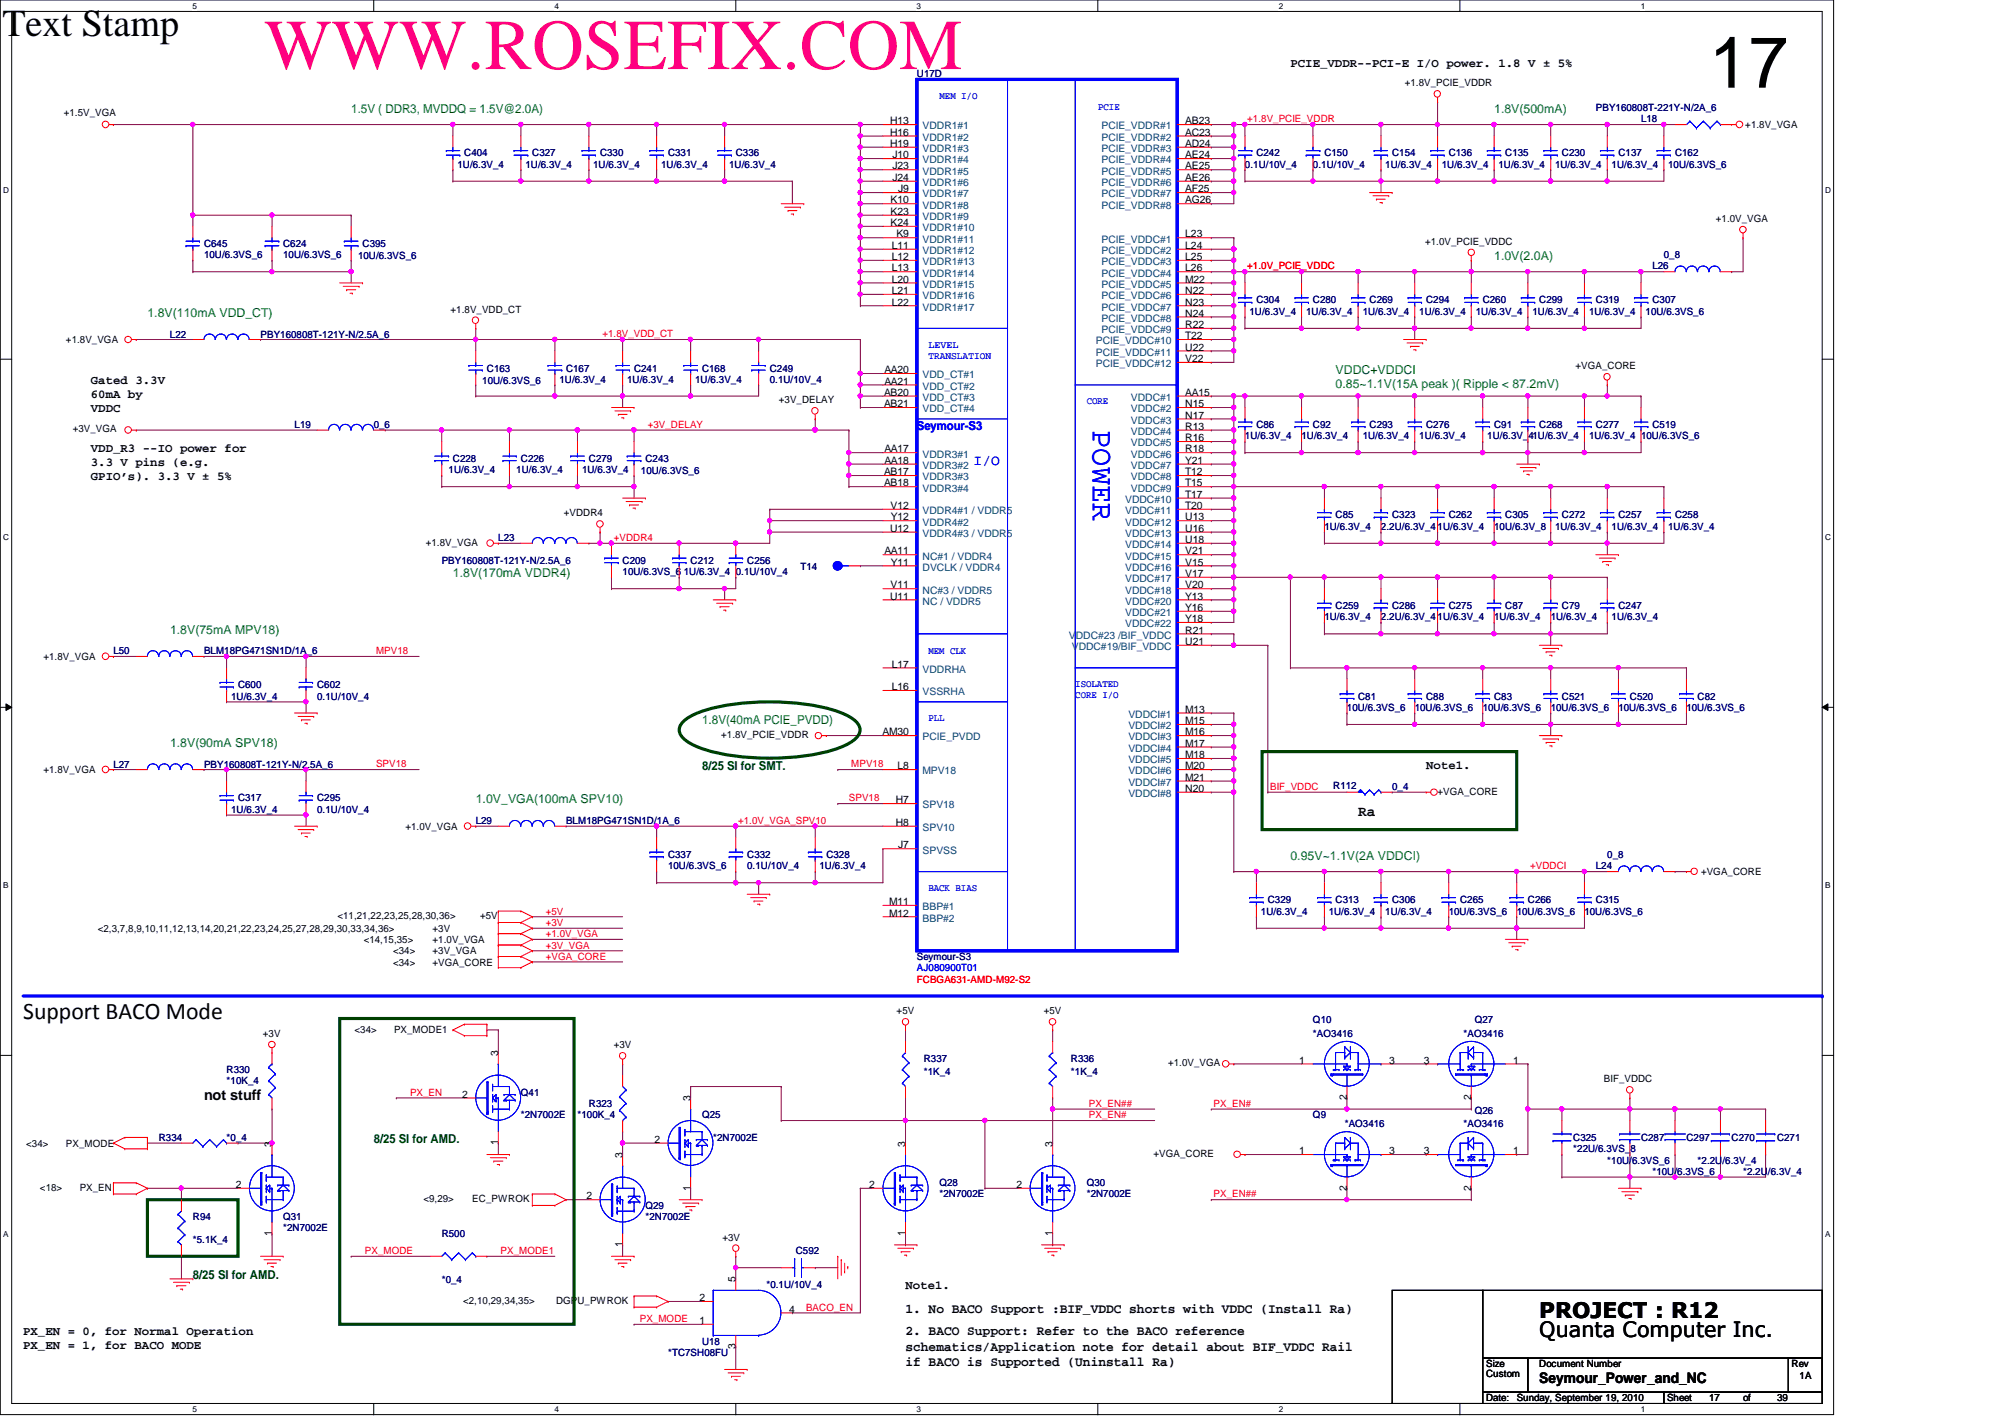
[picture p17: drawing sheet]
<svg xmlns="http://www.w3.org/2000/svg" width="297mm" height="210mm" viewBox="0 0 297 210" stroke-linecap="round" stroke-linejoin="round" font-family="sans-serif">
<defs><g id="words">
<text font-size="10.7" x="253.2" y="13">17</text>
<text font-size="10.6" fill="#ff0080" x="39.2" y="10.2">WWW.ROSEFIX.COM</text>
<text font-size="5.6" fill="#010101" x=".4" y="5.3">Text Stamp</text>
<text font-size="4.5" fill="#00f" x="161.9" y="63.7" transform="rotate(90 161.9 63.7)">POWER</text>
<text font-size="3.5" x="3.4" y="150.9">Support BACO Mode</text>
<text font-size="3.2" x="228" y="195.2">PROJECT : R12</text>
<text font-size="3.1" x="228" y="198.1">Quanta Computer Inc.</text>
<text font-size="2.2" fill="#00f" x="144.2" y="68.8">I/O</text>
<g font-size="2.2">
<text x="201.2" y="120.8">Ra</text>
<text x="30.2" y="163">not stuff</text>
<text x="228" y="204.9">Seymour_Power_and_NC</text>
</g>
<g font-size="2">
<text x="134.2" y="194.4">1. No BACO Support :BIF_VDDC shorts with VDDC (Install Ra)</text>
<text x="134.2" y="197.8">2. BACO Support: Refer to the BACO reference</text>
<text x="134.2" y="200.1">schematics/Application note for detail about BIF_VDDC Rail</text>
<text x="134.2" y="202.3">if BACO is Supported (Uninstall Ra)</text>
</g>
<g font-size="1.8">
<text x="191.2" y="9.9">PCIE_VDDR--PCI-E I/O power. 1.8 V ± 5%</text>
<text x="13.5" y="56.9">Gated 3.3V</text>
<text x="13.5" y="58.9">60mA by</text>
<text x="13.5" y="61">VDDC</text>
<text x="13.5" y="66.9">VDD_R3 --IO power for</text>
<text x="13.5" y="69">3.3 V pins (e.g.</text>
<text x="13.5" y="71.1">GPIO’s). 3.3 V ± 5%</text>
<text x="211.3" y="113.9">Note1.</text>
<text x="134.2" y="191">Note1.</text>
<text x="3.4" y="197.7">PX_EN = 0, for Normal Operation</text>
<text x="3.4" y="199.8">PX_EN = 1, for BACO MODE</text>
</g>
<g font-size="1.8" fill="#008000">
<text x="52" y="16.8">1.5V ( DDR3, MVDDQ = 1.5V@2.0A)</text>
<text x="221.4" y="16.8">1.8V(500mA)</text>
<text x="221.4" y="38.6">1.0V(2.0A)</text>
<text x="21.8" y="46.9">1.8V(110mA VDD_CT)</text>
<text x="197.9" y="55.3">VDDC+VDDCI</text>
<text x="197.9" y="57.4">0.85~1.1V(15A peak )( Ripple &lt; 87.2mV)</text>
<text x="67.1" y="85.5">1.8V(170mA VDDR4)</text>
<text x="25.2" y="93.9">1.8V(75mA MPV18)</text>
<text x="104" y="107.3">1.8V(40mA PCIE_PVDD)</text>
<text x="25.2" y="110.6">1.8V(90mA SPV18)</text>
<text x="70.5" y="119">1.0V_VGA(100mA SPV10)</text>
<text x="191.2" y="127.4">0.95V~1.1V(2A VDDCI)</text>
</g>
<text font-size="1.8" fill="#00f" x="135.8" y="63.8">Seymour-S3</text>
<g font-size="1.8" fill="#004000">
<text x="104" y="114">8/25 SI for SMT.</text>
<text x="55.4" y="169.3">8/25 SI for AMD.</text>
<text x="28.6" y="189.5">8/25 SI for AMD.</text>
</g>
<g font-size="1.5" fill="#000080">
<text x="135.8" y="11.4">U17D</text>
<text x="236.4" y="16.5">PBY160808T-221Y-N/2A_6</text>
<text x="68.8" y="23.2">C404</text>
<text x="78.9" y="23.2">C327</text>
<text x="88.9" y="23.2">C330</text>
<text x="99" y="23.2">C331</text>
<text x="109" y="23.2">C336</text>
<text x="186.1" y="23.2">C242</text>
<text x="196.2" y="23.2">C150</text>
<text x="206.2" y="23.2">C154</text>
<text x="214.6" y="23.2">C136</text>
<text x="223" y="23.2">C135</text>
<text x="231.4" y="23.2">C230</text>
<text x="239.8" y="23.2">C137</text>
<text x="243.1" y="18.1">L18</text>
<text x="248.2" y="23.2">C162</text>
<text x="67.8" y="24.8">1U/6.3V_4</text>
<text x="77.8" y="24.8">1U/6.3V_4</text>
<text x="87.9" y="24.8">1U/6.3V_4</text>
<text x="98" y="24.8">1U/6.3V_4</text>
<text x="108" y="24.8">1U/6.3V_4</text>
<text x="184.4" y="24.8">0.1U/10V_4</text>
<text x="194.5" y="24.8">0.1U/10V_4</text>
<text x="205.2" y="24.8">1U/6.3V_4</text>
<text x="213.6" y="24.8">1U/6.3V_4</text>
<text x="222" y="24.8">1U/6.3V_4</text>
<text x="230.4" y="24.8">1U/6.3V_4</text>
<text x="238.8" y="24.8">1U/6.3V_4</text>
<text x="247.1" y="24.8">10U/6.3VS_6</text>
<text x="30.2" y="36.6">C645</text>
<text x="30.2" y="38.3">10U/6.3VS_6</text>
<text x="41.9" y="36.6">C624</text>
<text x="41.9" y="38.3">10U/6.3VS_6</text>
<text x="53" y="38.4">10U/6.3VS_6</text>
<text x="53.7" y="36.6">C395</text>
<text x="244.8" y="39.9">L26</text>
<text x="246.5" y="38.3">0_8</text>
<text x="185.1" y="46.7">1U/6.3V_4</text>
<text x="186.1" y="45">C304</text>
<text x="193.5" y="46.7">1U/6.3V_4</text>
<text x="194.5" y="45">C280</text>
<text x="201.9" y="46.7">1U/6.3V_4</text>
<text x="202.9" y="45">C269</text>
<text x="210.3" y="46.7">1U/6.3V_4</text>
<text x="211.3" y="45">C294</text>
<text x="218.6" y="46.7">1U/6.3V_4</text>
<text x="219.7" y="45">C260</text>
<text x="227" y="46.7">1U/6.3V_4</text>
<text x="228" y="45">C299</text>
<text x="235.4" y="46.7">1U/6.3V_4</text>
<text x="236.4" y="45">C319</text>
<text x="243.8" y="46.7">10U/6.3VS_6</text>
<text x="244.8" y="45">C307</text>
<text x="25.2" y="50">L22</text>
<text x="38.6" y="50">PBY160808T-121Y-N/2.5A_6</text>
<text x="71.5" y="56.9">10U/6.3VS_6</text>
<text x="72.1" y="55">C163</text>
<text x="82.9" y="56.7">1U/6.3V_4</text>
<text x="83.9" y="55">C167</text>
<text x="92.9" y="56.7">1U/6.3V_4</text>
<text x="93.9" y="55">C241</text>
<text x="103" y="56.7">1U/6.3V_4</text>
<text x="104" y="55">C168</text>
<text x="114" y="55">C249</text>
<text x="114" y="56.7">0.1U/10V_4</text>
<text x="43.6" y="63.4">L19</text>
<text x="55.4" y="63.4">0_6</text>
<text x="184.4" y="65.1">1U/6.3V_4</text>
<text x="186.1" y="63.4">C86</text>
<text x="192.8" y="65.1">1U/6.3V_4</text>
<text x="194.5" y="63.4">C92</text>
<text x="201.9" y="65.1">1U/6.3V_4</text>
<text x="202.9" y="63.4">C293</text>
<text x="210.3" y="65.1">1U/6.3V_4</text>
<text x="211.3" y="63.4">C276</text>
<text x="220.3" y="65.1">1U/6.3V_41U/6.3V_4</text>
<text x="221.4" y="63.4">C91</text>
<text x="228" y="63.4">C268</text>
<text x="235.4" y="65.1">1U/6.3V_4</text>
<text x="236.4" y="63.4">C277</text>
<text x="243.1" y="65.1">10U/6.3VS_6</text>
<text x="244.8" y="63.4">C519</text>
<text x="66.5" y="70.1">1U/6.3V_4</text>
<text x="67.1" y="68.4">C228</text>
<text x="76.5" y="70.1">1U/6.3V_4</text>
<text x="77.2" y="68.4">C226</text>
<text x="86.2" y="70.1">1U/6.3V_4</text>
<text x="87.2" y="68.4">C279</text>
<text x="95" y="70.3">10U/6.3VS_6</text>
<text x="95.6" y="68.4">C243</text>
<text x="197.9" y="76.8">C85</text>
<text x="206.2" y="76.8">C323</text>
<text x="214.6" y="76.8">C262</text>
<text x="223" y="76.8">C305</text>
<text x="231.4" y="76.8">C272</text>
<text x="239.8" y="76.8">C257</text>
<text x="248.2" y="76.8">C258</text>
<text x="65.4" y="83.5">PBY160808T-121Y-N/2.5A_6</text>
<text x="73.8" y="80.2">L23</text>
<text x="92.2" y="83.5">C209</text>
<text x="102.3" y="83.5">C212</text>
<text x="110.7" y="83.5">C256</text>
<text x="196.2" y="78.5">1U/6.3V_4</text>
<text x="204.6" y="78.5">2.2U/6.3V_4</text>
<text x="213" y="78.5">1U/6.3V_4</text>
<text x="221.4" y="78.5">10U/6.3V_8</text>
<text x="230.4" y="78.5">1U/6.3V_4</text>
<text x="238.8" y="78.5">1U/6.3V_4</text>
<text x="247.1" y="78.5">1U/6.3V_4</text>
<text x="92.2" y="85.2">10U/6.3VS_6</text>
<text x="101.3" y="85.2">1U/6.3V_4</text>
<text x="109" y="85.2">0.1U/10V_4</text>
<text x="118.6" y="84.4">T14</text>
<text x="196.2" y="91.9">1U/6.3V_4</text>
<text x="197.9" y="90.2">C259</text>
<text x="204.6" y="91.9">2.2U/6.3V_4</text>
<text x="206.2" y="90.2">C286</text>
<text x="213" y="91.9">1U/6.3V_4</text>
<text x="214.6" y="90.2">C275</text>
<text x="221.4" y="91.9">1U/6.3V_4</text>
<text x="223" y="90.2">C87</text>
<text x="229.7" y="91.9">1U/6.3V_4</text>
<text x="231.4" y="90.2">C79</text>
<text x="238.8" y="91.9">1U/6.3V_4</text>
<text x="239.8" y="90.2">C247</text>
<text x="16.8" y="96.9">L50</text>
<text x="30.2" y="96.9">BLM18PG471SN1D/1A_6</text>
<text x="35.3" y="101.9">C600</text>
<text x="47" y="101.9">C602</text>
<text x="34.2" y="103.6">1U/6.3V_4</text>
<text x="47" y="103.6">0.1U/10V_4</text>
<text x="199.6" y="105.3">10U/6.3VS_6</text>
<text x="201.2" y="103.6">C81</text>
<text x="209.6" y="105.3">10U/6.3VS_6</text>
<text x="211.3" y="103.6">C88</text>
<text x="219.7" y="105.3">10U/6.3VS_6</text>
<text x="221.4" y="103.6">C83</text>
<text x="229.7" y="105.3">10U/6.3VS_6</text>
<text x="231.4" y="103.6">C521</text>
<text x="239.8" y="105.3">10U/6.3VS_6</text>
<text x="241.5" y="103.6">C520</text>
<text x="249.8" y="105.3">10U/6.3VS_6</text>
<text x="251.5" y="103.6">C82</text>
<text x="16.8" y="113.7">L27</text>
<text x="30.2" y="113.7">PBY160808T-121Y-N/2.5A_6</text>
<text x="35.3" y="118.7">C317</text>
<text x="47" y="118.7">C295</text>
<text x="197.5" y="116.9">R112</text>
<text x="206.2" y="117.1">0_4</text>
<text x="34.2" y="120.4">1U/6.3V_4</text>
<text x="47" y="120.4">0.1U/10V_4</text>
<text x="70.5" y="122.1">L29</text>
<text x="83.9" y="122.1">BLM18PG471SN1D/1A_6</text>
<text x="99" y="127.1">C337</text>
<text x="99" y="128.8">10U/6.3VS_6</text>
<text x="110.7" y="127.1">C332</text>
<text x="110.7" y="128.8">0.1U/10V_4</text>
<text x="121.4" y="128.8">1U/6.3V_4</text>
<text x="122.4" y="127.1">C328</text>
<text x="236.4" y="128.8">L24</text>
<text x="238.1" y="127.1">0_8</text>
<text x="186.8" y="135.5">1U/6.3V_4</text>
<text x="187.8" y="133.8">C329</text>
<text x="196.8" y="135.5">1U/6.3V_4</text>
<text x="197.9" y="133.8">C313</text>
<text x="205.2" y="135.5">1U/6.3V_4</text>
<text x="206.2" y="133.8">C306</text>
<text x="214.6" y="135.5">10U/6.3VS_6</text>
<text x="216.3" y="133.8">C265</text>
<text x="224.7" y="135.5">10U/6.3VS_6</text>
<text x="226.4" y="133.8">C266</text>
<text x="234.7" y="135.5">10U/6.3VS_6</text>
<text x="236.4" y="133.8">C315</text>
<text x="135.8" y="142.2">Seymour-S3</text>
<text x="194.5" y="151.6">Q10</text>
<text x="194.5" y="153.6">*AO3416</text>
<text x="216.8" y="153.6">*AO3416</text>
<text x="218.5" y="151.6">Q27</text>
<text x="33.6" y="159">R330</text>
<text x="33.6" y="160.6">*10K_4</text>
<text x="136.9" y="157.3">R337</text>
<text x="136.9" y="159.3">*1K_4</text>
<text x="158.7" y="157.3">R336</text>
<text x="158.7" y="159.3">*1K_4</text>
<text x="77.2" y="162.3">Q41</text>
<text x="77.2" y="165.7">*2N7002E</text>
<text x="85.6" y="165.7">*100K_4</text>
<text x="87.2" y="164">R323</text>
<text x="104" y="165.7">Q25</text>
<text x="194.5" y="165.7">Q9</text>
<text x="199.2" y="167">*AO3416</text>
<text x="216.8" y="167">*AO3416</text>
<text x="218.5" y="165">Q26</text>
<text x="23.5" y="169">R334</text>
<text x="33.6" y="169">*0_4</text>
<text x="105.7" y="169">*2N7002E</text>
<text x="233.1" y="169">C325</text>
<text x="233.1" y="170.7">*22U/6.3VS_8</text>
<text x="238.1" y="172.4">*10U/6.3VS_6</text>
<text x="243.1" y="169">C287</text>
<text x="249.8" y="169">C297</text>
<text x="251.5" y="172.4">*2.2U/6.3V_4</text>
<text x="256.5" y="169">C270</text>
<text x="263.3" y="169">C271</text>
<text x="95.6" y="179.1">Q29</text>
<text x="139.2" y="175.7">Q28</text>
<text x="139.2" y="177.4">*2N7002E</text>
<text x="161" y="175.7">Q30</text>
<text x="161" y="177.4">*2N7002E</text>
<text x="244.8" y="174">*10U/6.3VS_6</text>
<text x="258.2" y="174">*2.2U/6.3V_4</text>
<text x="28.6" y="180.8">R94</text>
<text x="28.6" y="184.1">*5.1K_4</text>
<text x="41.9" y="180.8">Q31</text>
<text x="41.9" y="182.4">*2N7002E</text>
<text x="65.4" y="183.3">R500</text>
<text x="95.6" y="180.8">*2N7002E</text>
<text x="117.9" y="185.8">C592</text>
<text x="65.4" y="190.1">*0_4</text>
<text x="113.5" y="190.8">*0.1U/10V_4</text>
<text x="99" y="200.9">*TC7SH08FU</text>
<text x="104" y="199.2">U18</text>
</g>
<g font-size="1.5">
<text x="9.4" y="17.1">+1.5V_VGA</text>
<text x="208.1" y="12.8">+1.8V_PCIE_VDDR</text>
<text x="131.9" y="18.4">H13</text>
<text x="131.9" y="20.1">H16</text>
<text x="131.9" y="21.8">H19</text>
<text x="132.2" y="23.5">J10</text>
<text x="175.6" y="18.4">AB23</text>
<text x="175.6" y="20.1">AC23</text>
<text x="175.6" y="21.8">AD24</text>
<text x="175.6" y="23.5">AE24</text>
<text x="258.6" y="19">+1.8V_VGA</text>
<text x="132.2" y="25.1">J23</text>
<text x="132.2" y="26.8">J24</text>
<text x="133.1" y="28.5">J9</text>
<text x="175.6" y="25.1">AE25</text>
<text x="175.6" y="26.8">AE26</text>
<text x="175.6" y="28.5">AF25</text>
<text x="131.9" y="33.5">K24</text>
<text x="131.9" y="30.1">K10</text>
<text x="131.9" y="31.8">K23</text>
<text x="132.8" y="35.2">K9</text>
<text x="175.6" y="35.2">L23</text>
<text x="175.6" y="30.1">AG26</text>
<text x="254.2" y="32.9">+1.0V_VGA</text>
<text x="132.1" y="36.9">L11</text>
<text x="132.1" y="38.5">L12</text>
<text x="132.1" y="40.2">L13</text>
<text x="132.1" y="41.9">L20</text>
<text x="175.6" y="36.9">L24</text>
<text x="175.6" y="38.5">L25</text>
<text x="175.6" y="40.2">L26</text>
<text x="175.6" y="41.9">M22</text>
<text x="211.1" y="36.2">+1.0V_PCIE_VDDC</text>
<text x="66.8" y="46.3">+1.8V_VDD_CT</text>
<text x="132.1" y="43.6">L21</text>
<text x="132.1" y="45.3">L22</text>
<text x="175.6" y="43.6">N22</text>
<text x="175.6" y="45.3">N23</text>
<text x="175.6" y="46.9">N24</text>
<text x="9.8" y="50.8">+1.8V_VGA</text>
<text x="175.6" y="50.2">T22</text>
<text x="175.6" y="51.9">U22</text>
<text x="175.6" y="53.6">V22</text>
<text x="175.6" y="48.6">R22</text>
<text x="115.4" y="59.7">+3V_DELAY</text>
<text x="131" y="58.6">AB20</text>
<text x="131" y="55.3">AA20</text>
<text x="131" y="57">AA21</text>
<text x="175.6" y="58.6">AA15</text>
<text x="233.4" y="54.7">+VGA_CORE</text>
<text x="10.8" y="64.1">+3V_VGA</text>
<text x="131" y="60.3">AB21</text>
<text x="175.6" y="60.3">N15</text>
<text x="175.6" y="62">N17</text>
<text x="175.6" y="63.7">R13</text>
<text x="175.6" y="65.4">R16</text>
<text x="131" y="70.4">AB17</text>
<text x="131" y="67">AA17</text>
<text x="131" y="68.7">AA18</text>
<text x="175.6" y="68.7">Y21</text>
<text x="175.6" y="67">R18</text>
<text x="175.6" y="70.4">T12</text>
<text x="83.5" y="76.5">+VDDR4</text>
<text x="131" y="72.1">AB18</text>
<text x="131.9" y="75.4">V12</text>
<text x="132" y="77.1">Y12</text>
<text x="175.6" y="73.7">T17</text>
<text x="175.6" y="75.4">T20</text>
<text x="175.6" y="77.1">U13</text>
<text x="175.6" y="72.1">T15</text>
<text x="63.1" y="80.8">+1.8V_VGA</text>
<text x="131" y="82.1">AA11</text>
<text x="131.9" y="78.8">U12</text>
<text x="132" y="83.8">Y11</text>
<text x="175.6" y="78.8">U16</text>
<text x="175.6" y="80.4">U18</text>
<text x="175.6" y="83.8">V15</text>
<text x="175.6" y="82.1">V21</text>
<text x="131.9" y="88.8">U11</text>
<text x="131.9" y="87.2">V11</text>
<text x="175.6" y="85.5">V17</text>
<text x="175.6" y="87.2">V20</text>
<text x="175.6" y="88.8">Y13</text>
<text x="175.6" y="95.5">U21</text>
<text x="175.6" y="90.5">Y16</text>
<text x="175.6" y="92.2">Y18</text>
<text x="175.6" y="93.9">R21</text>
<text x="6.4" y="97.7">+1.8V_VGA</text>
<text x="132.1" y="98.9">L17</text>
<text x="132.1" y="102.2">L16</text>
<text x="175.6" y="105.6">M13</text>
<text x="175.6" y="107.3">M15</text>
<text x="106.8" y="109.3">+1.8V_PCIE_VDDR</text>
<text x="130.8" y="108.9">AM30</text>
<text x="133" y="114">L8</text>
<text x="175.6" y="108.9">M16</text>
<text x="175.6" y="110.6">M17</text>
<text x="175.6" y="112.3">M18</text>
<text x="175.6" y="114">M20</text>
<text x="6.4" y="114.5">+1.8V_VGA</text>
<text x="132.7" y="119">H7</text>
<text x="175.6" y="115.7">M21</text>
<text x="175.6" y="117.3">N20</text>
<text x="213" y="117.7">+VGA_CORE</text>
<text x="60.1" y="122.9">+1.0V_VGA</text>
<text x="132.7" y="122.3">H8</text>
<text x="133.1" y="125.7">J7</text>
<text x="252" y="129.6">+VGA_CORE</text>
<text x="50" y="136.1">&lt;11,21,22,23,25,28,30,36&gt;</text>
<text x="71.1" y="136.1">+5V</text>
<text x="131.7" y="134.1">M11</text>
<text x="131.7" y="135.8">M12</text>
<text x="14.5" y="138">&lt;2,3,7,8,9,10,11,12,13,14,20,21,22,23,24,25,27,28,29,30,33,34,36&gt;</text>
<text x="53.9" y="139.7">&lt;14,15,35&gt;</text>
<text x="58.2" y="141.4">&lt;34&gt;</text>
<text x="58.2" y="143">&lt;34&gt;</text>
<text x="64.1" y="138">+3V</text>
<text x="64.1" y="139.7">+1.0V_VGA</text>
<text x="64.1" y="141.4">+3V_VGA</text>
<text x="64.1" y="143">+VGA_CORE</text>
<text x="38.9" y="153.6">+3V</text>
<text x="52.5" y="153.1">&lt;34&gt;</text>
<text x="58.4" y="153.1">PX_MODE1</text>
<text x="90.9" y="155.3">+3V</text>
<text x="132.8" y="150.2">+5V</text>
<text x="154.6" y="150.2">+5V</text>
<text x="73.8" y="156.4" transform="rotate(-90 73.8 156.4)">3</text>
<text x="173.1" y="157.9">+1.0V_VGA</text>
<text x="192.5" y="157.6">1</text>
<text x="205.8" y="157.6">3</text>
<text x="210.9" y="157.6">3</text>
<text x="224.2" y="157.6">1</text>
<text x="237.6" y="160.3">BIF_VDDC</text>
<text x="68.4" y="162.6">2</text>
<text x="102.3" y="163.1" transform="rotate(-90 102.3 163.1)">3</text>
<text x="199.5" y="163" transform="rotate(-90 199.5 163)">2</text>
<text x="217.9" y="163" transform="rotate(-90 217.9 163)">2</text>
<text x="3.9" y="169.8">&lt;34&gt;</text>
<text x="9.8" y="169.8">PX_MODE</text>
<text x="40.3" y="169.8" transform="rotate(-90 40.3 169.8)">3</text>
<text x="73.8" y="169.7" transform="rotate(-90 73.8 169.7)">1</text>
<text x="92.2" y="171.5" transform="rotate(-90 92.2 171.5)">3</text>
<text x="96.9" y="169.3">2</text>
<text x="134.1" y="169.8" transform="rotate(-90 134.1 169.8)">3</text>
<text x="155.9" y="169.8" transform="rotate(-90 155.9 169.8)">3</text>
<text x="170.9" y="171.4">+VGA_CORE</text>
<text x="192.5" y="171">1</text>
<text x="205.8" y="171">3</text>
<text x="210.9" y="171">3</text>
<text x="224.2" y="171">1</text>
<text x="5.9" y="176.4">&lt;18&gt;</text>
<text x="11.8" y="176.4">PX_EN</text>
<text x="34.9" y="176">2</text>
<text x="62.7" y="178.1">&lt;9,29&gt;</text>
<text x="70" y="178.1">EC_PWROK</text>
<text x="86.9" y="177.7">2</text>
<text x="102.3" y="176.4" transform="rotate(-90 102.3 176.4)">1</text>
<text x="128.8" y="176">2</text>
<text x="150.6" y="176">2</text>
<text x="199.5" y="176.4" transform="rotate(-90 199.5 176.4)">2</text>
<text x="217.9" y="176.4" transform="rotate(-90 217.9 176.4)">2</text>
<text x="40.3" y="183.1" transform="rotate(-90 40.3 183.1)">1</text>
<text x="92.2" y="184.8" transform="rotate(-90 92.2 184.8)">1</text>
<text x="107" y="183.8">+3V</text>
<text x="134.1" y="183.1" transform="rotate(-90 134.1 183.1)">1</text>
<text x="155.9" y="183.1" transform="rotate(-90 155.9 183.1)">1</text>
<text x="109" y="189.9" transform="rotate(-90 109 189.9)">5</text>
<text x="68.6" y="193.2">&lt;2,10,29,34,35&gt;</text>
<text x="82.4" y="193.2">DGPU_PWROK</text>
<text x="103.6" y="192.7">2</text>
<text x="103.6" y="196.1">1</text>
<text x="116.9" y="194.4">4</text>
<text x="109" y="199.9" transform="rotate(-90 109 199.9)">3</text>
<text x="220.2" y="202.5">Size</text>
<text x="228" y="202.5">Document Number</text>
<text x="265.4" y="202.5">Rev</text>
<text x="220.2" y="204">Custom</text>
<text x="220.2" y="207.6">Date:</text>
<text x="224.7" y="207.6">Sunday, September 19, 2010</text>
<text x="247" y="207.6">Sheet</text>
<text x="253.2" y="207.6">17</text>
<text x="258.2" y="207.6">of</text>
<text x="263.3" y="207.6">39</text>
<text x="266.6" y="204.2">1A</text>
</g>
<g font-size="1.5" fill="#00f">
<text x="139.2" y="14.6">MEM I/O</text>
<text x="162.7" y="16.3">PCIE</text>
<text x="137.5" y="51.5">LEVEL</text>
<text x="137.5" y="53.2">TRANSLATION</text>
<text x="161" y="59.9">CORE</text>
<text x="137.5" y="96.8">MEM CLK</text>
<text x="159.3" y="101.8">ISOLATED</text>
<text x="137.5" y="106.8">PLL</text>
<text x="159.3" y="103.5">CORE I/O</text>
<text x="137.5" y="132">BACK BIAS</text>
<text x="135.8" y="143.8">AJ080900T01</text>
</g>
<g font-size="1.5" fill="#004080">
<text x="136.7" y="19.2">VDDR1#1</text>
<text x="136.7" y="20.9">VDDR1#2</text>
<text x="136.7" y="22.5">VDDR1#3</text>
<text x="163.2" y="19.2">PCIE_VDDR#1</text>
<text x="163.2" y="20.9">PCIE_VDDR#2</text>
<text x="163.2" y="22.5">PCIE_VDDR#3</text>
<text x="136.7" y="24.2">VDDR1#4</text>
<text x="136.7" y="25.9">VDDR1#5</text>
<text x="136.7" y="27.6">VDDR1#6</text>
<text x="136.7" y="29.3">VDDR1#7</text>
<text x="163.2" y="24.2">PCIE_VDDR#4</text>
<text x="163.2" y="25.9">PCIE_VDDR#5</text>
<text x="163.2" y="27.6">PCIE_VDDR#6</text>
<text x="163.2" y="29.3">PCIE_VDDR#7</text>
<text x="136.7" y="34.2">VDDR1#10</text>
<text x="136.7" y="35.9">VDDR1#11</text>
<text x="136.7" y="30.9">VDDR1#8</text>
<text x="136.7" y="32.6">VDDR1#9</text>
<text x="163.2" y="35.9">PCIE_VDDC#1</text>
<text x="163.2" y="30.9">PCIE_VDDR#8</text>
<text x="136.7" y="37.6">VDDR1#12</text>
<text x="136.7" y="39.3">VDDR1#13</text>
<text x="136.7" y="41">VDDR1#14</text>
<text x="163.2" y="37.6">PCIE_VDDC#2</text>
<text x="163.2" y="39.3">PCIE_VDDC#3</text>
<text x="163.2" y="41">PCIE_VDDC#4</text>
<text x="136.7" y="42.6">VDDR1#15</text>
<text x="136.7" y="44.3">VDDR1#16</text>
<text x="136.7" y="46">VDDR1#17</text>
<text x="163.2" y="42.6">PCIE_VDDC#5</text>
<text x="163.2" y="44.3">PCIE_VDDC#6</text>
<text x="163.2" y="46">PCIE_VDDC#7</text>
<text x="163.2" y="47.7">PCIE_VDDC#8</text>
<text x="162.3" y="51">PCIE_VDDC#10</text>
<text x="162.3" y="52.7">PCIE_VDDC#11</text>
<text x="163.2" y="49.4">PCIE_VDDC#9</text>
<text x="136.7" y="56">VDD_CT#1</text>
<text x="136.7" y="57.7">VDD_CT#2</text>
<text x="136.7" y="59.4">VDD_CT#3</text>
<text x="162.3" y="54.4">PCIE_VDDC#12</text>
<text x="167.6" y="59.4">VDDC#1</text>
<text x="136.7" y="61.1">VDD_CT#4</text>
<text x="167.6" y="61.1">VDDC#2</text>
<text x="167.6" y="62.8">VDDC#3</text>
<text x="167.6" y="64.4">VDDC#4</text>
<text x="136.7" y="67.8">VDDR3#1</text>
<text x="136.7" y="69.5">VDDR3#2</text>
<text x="136.7" y="71.2">VDDR3#3</text>
<text x="167.6" y="69.5">VDDC#7</text>
<text x="167.6" y="66.1">VDDC#5</text>
<text x="167.6" y="67.8">VDDC#6</text>
<text x="167.6" y="71.2">VDDC#8</text>
<text x="136.7" y="72.8">VDDR3#4</text>
<text x="136.7" y="76.2">VDDR4#1 / VDDR5</text>
<text x="136.7" y="77.9">VDDR4#2</text>
<text x="166.7" y="74.5">VDDC#10</text>
<text x="166.7" y="76.2">VDDC#11</text>
<text x="166.7" y="77.9">VDDC#12</text>
<text x="167.6" y="72.8">VDDC#9</text>
<text x="136.7" y="82.9">NC#1 / VDDR4</text>
<text x="136.7" y="79.5">VDDR4#3 / VDDR5</text>
<text x="166.7" y="79.5">VDDC#13</text>
<text x="166.7" y="81.2">VDDC#14</text>
<text x="166.7" y="82.9">VDDC#15</text>
<text x="136.7" y="84.5">DVCLK / VDDR4</text>
<text x="136.7" y="87.9">NC#3 / VDDR5</text>
<text x="136.7" y="89.6">NC / VDDR5</text>
<text x="166.7" y="84.5">VDDC#16</text>
<text x="166.7" y="86.2">VDDC#17</text>
<text x="166.7" y="87.9">VDDC#18</text>
<text x="166.7" y="89.6">VDDC#20</text>
<text x="158.4" y="94.6">VDDC#23 /BIF_VDDC</text>
<text x="166.7" y="91.3">VDDC#21</text>
<text x="166.7" y="92.9">VDDC#22</text>
<text x="136.7" y="99.7">VDDRHA</text>
<text x="158.8" y="96.3">VDDC#19/BIF_VDDC</text>
<text x="136.7" y="103">VSSRHA</text>
<text x="167.2" y="106.3">VDDCI#1</text>
<text x="136.7" y="109.7">PCIE_PVDD</text>
<text x="167.2" y="108">VDDCI#2</text>
<text x="167.2" y="109.7">VDDCI#3</text>
<text x="167.2" y="111.4">VDDCI#4</text>
<text x="167.2" y="113.1">VDDCI#5</text>
<text x="136.7" y="114.7">MPV18</text>
<text x="136.7" y="119.8">SPV18</text>
<text x="167.2" y="116.4">VDDCI#7</text>
<text x="167.2" y="114.7">VDDCI#6</text>
<text x="167.2" y="118.1">VDDCI#8</text>
<text x="136.7" y="123.1">SPV10</text>
<text x="136.7" y="126.4">SPVSS</text>
<text x="136.7" y="134.8">BBP#1</text>
<text x="136.7" y="136.5">BBP#2</text>
</g>
<g font-size="1.5" fill="#f00">
<text x="184.8" y="18.1">+1.8V_PCIE_VDDR</text>
<text x="184.8" y="39.9">+1.0V_PCIE_VDDC</text>
<text x="89.2" y="50">+1.8V_VDD_CT</text>
<text x="96" y="63.4">+3V_DELAY</text>
<text x="90.9" y="80.1">+VDDR4</text>
<text x="55.7" y="96.9">MPV18</text>
<text x="55.7" y="113.7">SPV18</text>
<text x="126.1" y="113.7">MPV18</text>
<text x="125.8" y="118.7">SPV18</text>
<text x="188.2" y="117">BIF_VDDC</text>
<text x="109.3" y="122">+1.0V_VGA_SPV10</text>
<text x="226.7" y="128.8">+VDDCI</text>
<text x="80.9" y="137.2">+3V</text>
<text x="80.9" y="135.5">+5V</text>
<text x="80.9" y="138.8">+1.0V_VGA</text>
<text x="80.9" y="140.5">+3V_VGA</text>
<text x="80.9" y="142.2">+VGA_CORE</text>
<text x="135.8" y="145.5">FCBGA631-AMD-M92-S2</text>
<text x="60.7" y="162.3">PX_EN</text>
<text x="161.3" y="165.7">PX_EN#</text>
<text x="161.3" y="164">PX_EN##</text>
<text x="179.8" y="164">PX_EN#</text>
<text x="179.8" y="177.4">PX_EN##</text>
<text x="54.1" y="185.8">PX_MODE</text>
<text x="74.2" y="185.8">PX_MODE1</text>
<text x="94.8" y="195.8">PX_MODE</text>
<text x="119.4" y="194.1">BACO_EN</text>
</g>
<g font-size="1.2">
<text x="28.5" y="1.3">5</text>
<text x="82.2" y="1.3">4</text>
<text x="135.8" y="1.3">3</text>
<text x="189.4" y="1.3">2</text>
<text x="243.1" y="1.3">1</text>
<text x=".5" y="28.5">D</text>
<text x="270.4" y="28.5">D</text>
<text x=".5" y="80.1">C</text>
<text x="270.4" y="80.1">C</text>
<text x=".5" y="131.6">B</text>
<text x="270.4" y="131.6">B</text>
<text x=".5" y="183.2">A</text>
<text x="270.4" y="183.2">A</text>
<text x="28.5" y="209.2">5</text>
<text x="82.2" y="209.2">4</text>
<text x="135.8" y="209.2">3</text>
<text x="189.4" y="209.2">2</text>
<text x="243.1" y="209.2">1</text>
</g>
</g></defs>
<path d="M0 0h271.6v209.5h-271.6zM1.7 1.7h268.3v206.2h-268.3z" fill="none" stroke="#000" stroke-width=".15"/>
<g fill="#fff">
<path d="M28.5 .2h.7v1.3h-.7z"/>
<path d="M28.5 208.1h.7v1.3h-.7z"/>
</g>
<path d="M55.4 0v1.7M55.4 207.9v1.7" fill="none" stroke="#000" stroke-width=".15"/>
<g fill="#fff">
<path d="M82.2 .2h.6v1.3h-.6z"/>
<path d="M82.2 208.1h.6v1.3h-.6z"/>
</g>
<path d="M109 0v1.7M109 207.9v1.7" fill="none" stroke="#000" stroke-width=".15"/>
<g fill="#fff">
<path d="M135.8 .2h.6v1.3h-.6z"/>
<path d="M135.8 208.1h.6v1.3h-.6z"/>
</g>
<path d="M162.6 0v1.7M162.6 207.9v1.7" fill="none" stroke="#000" stroke-width=".15"/>
<g fill="#fff">
<path d="M189.4 .2h.7v1.3h-.7z"/>
<path d="M189.4 208.1h.7v1.3h-.7z"/>
</g>
<path d="M216.3 0v1.7M216.3 207.9v1.7" fill="none" stroke="#000" stroke-width=".15"/>
<g fill="#fff">
<path d="M243.1 .2h.6v1.3h-.6z"/>
<path d="M243.1 208.1h.6v1.3h-.6z"/>
<path d="M.5 27.4h.8v1.4h-.8z"/>
<path d="M270.4 27.4h.8v1.4h-.8z"/>
<path d="M.5 79h.8v1.3h-.8z"/>
<path d="M270.4 79h.8v1.3h-.8z"/>
</g>
<path d="M0 53.2h1.7M270 53.2h1.6" fill="none" stroke="#000" stroke-width=".15"/>
<g fill="#fff">
<path d="M.5 130.5h.7v1.4h-.7z"/>
<path d="M270.4 130.5h.7v1.4h-.7z"/>
</g>
<path d="M0 104.8h1.7M.9 104.3l.8 .5-.8 .4zM270 104.8l.8-.5v.9zM270 104.8h1.6" fill="none" stroke="#000" stroke-width=".15"/>
<path d="M.9 104.3l.8 .5-.8 .4zM270 104.8l.8-.5v.9z" fill="#000"/>
<g fill="#fff">
<path d="M.5 182.1h.7v1.3h-.7z"/>
<path d="M270.4 182.1h.7v1.3h-.7z"/>
</g>
<path d="M0 156.3h1.7M270 156.3h1.6" fill="none" stroke="#000" stroke-width=".15"/>
<path d="M127.5 55.3h.1M127.5 55.3h3.3" fill="none" stroke="#800040" stroke-width=".15"/>
<circle cx="127.4" cy="55.3" r=".32" fill="#f0f"/>
<circle cx="127.4" cy="55.3" r=".32" fill="none" stroke="#f0f" stroke-width=".15"/>
<path d="M127.5 50.3h.1M127.5 50.3v5M120.8 62.1h.1M120.8 62.1v1.6" fill="none" stroke="#800040" stroke-width=".15"/>
<circle cx="120.7" cy="63.7" r=".32" fill="#f0f"/>
<circle cx="120.7" cy="63.7" r=".32" fill="none" stroke="#f0f" stroke-width=".15"/>
<path d="M20.2 63.7h.1M20.2 63.7h26.8M65.4 63.7h.1M65.4 63.7v1.7M85.6 63.7h.1M85.6 63.7v1.7M125.8 63.7h.1M125.8 67.1h.1M125.8 63.7v3.4M125.8 67.1h5" fill="none" stroke="#800040" stroke-width=".15"/>
<circle cx="125.7" cy="67" r=".32" fill="#f0f"/>
<circle cx="125.7" cy="67" r=".32" fill="none" stroke="#f0f" stroke-width=".15"/>
<path d="M125.8 72.1h.1M125.8 70.4h.1M125.8 68.7h.1M125.8 67.1h.1M125.8 72.1h5M125.8 67.1v5M125.8 68.7h5" fill="none" stroke="#800040" stroke-width=".15"/>
<circle cx="125.7" cy="68.7" r=".32" fill="#f0f"/>
<circle cx="125.7" cy="68.7" r=".32" fill="none" stroke="#f0f" stroke-width=".15"/>
<path d="M125.8 70.4h.1M125.8 70.4h5" fill="none" stroke="#800040" stroke-width=".15"/>
<circle cx="125.7" cy="70.4" r=".32" fill="#f0f"/>
<circle cx="125.7" cy="70.4" r=".32" fill="none" stroke="#f0f" stroke-width=".15"/>
<path d="M120.8 63.7h.1M120.8 63.7h5" fill="none" stroke="#800040" stroke-width=".15"/>
<circle cx="120.7" cy="63.7" r=".32" fill="#f0f"/>
<circle cx="120.7" cy="63.7" r=".32" fill="none" stroke="#f0f" stroke-width=".15"/>
<path d="M234.7 129.1h.1M234.7 129.1h3.4" fill="none" stroke="#800040" stroke-width=".15"/>
<circle cx="234.7" cy="129.1" r=".32" fill="#f0f"/>
<circle cx="234.7" cy="129.1" r=".32" fill="none" stroke="#f0f" stroke-width=".15"/>
<path d="M186.1 129.1h.1M186.1 135.8h.1M186.1 129.1v1.7M186.1 135.8v1.7M196.2 129.1h.1M196.2 129.1h8.4M248.2 129.1h.1M248.2 129.1h1.6" fill="none" stroke="#800040" stroke-width=".15"/>
<circle cx="196.2" cy="129.1" r=".32" fill="#f0f"/>
<circle cx="196.2" cy="129.1" r=".32" fill="none" stroke="#f0f" stroke-width=".15"/>
<path d="M179.4 110.7h.1M179.4 110.7h3.4M182.8 107.3h.1M182.8 105.6h.1M182.8 105.6v3.4" fill="none" stroke="#800040" stroke-width=".15"/>
<circle cx="182.8" cy="107.3" r=".32" fill="#f0f"/>
<circle cx="182.8" cy="107.3" r=".32" fill="none" stroke="#f0f" stroke-width=".15"/>
<path d="M179.4 105.6h.1M179.4 109h.1M179.4 105.6h3.4M179.4 109h3.4" fill="none" stroke="#800040" stroke-width=".15"/>
<circle cx="182.8" cy="108.9" r=".32" fill="#f0f"/>
<circle cx="182.8" cy="108.9" r=".32" fill="none" stroke="#f0f" stroke-width=".15"/>
<path d="M179.4 107.3h.1M179.4 107.3h3.4M182.8 110.7h.1M182.8 110.7v1.7" fill="none" stroke="#800040" stroke-width=".15"/>
<circle cx="182.8" cy="112.3" r=".32" fill="#f0f"/>
<circle cx="182.8" cy="112.3" r=".32" fill="none" stroke="#f0f" stroke-width=".15"/>
<circle cx="182.8" cy="110.6" r=".32" fill="#f0f"/>
<circle cx="182.8" cy="110.6" r=".32" fill="none" stroke="#f0f" stroke-width=".15"/>
<path d="M179.4 112.4h.1M179.4 114h.1M179.4 112.4h3.4M182.8 112.4h.1M182.8 112.4v1.6h-3.4" fill="none" stroke="#800040" stroke-width=".15"/>
<circle cx="182.8" cy="114" r=".32" fill="#f0f"/>
<circle cx="182.8" cy="114" r=".32" fill="none" stroke="#f0f" stroke-width=".15"/>
<circle cx="182.8" cy="112.3" r=".32" fill="#f0f"/>
<circle cx="182.8" cy="112.3" r=".32" fill="none" stroke="#f0f" stroke-width=".15"/>
<path d="M179.4 115.7h.1M182.8 114h.1M182.8 117.3h.1M182.8 114v1.7h-3.4M182.8 117.3v11.8" fill="none" stroke="#800040" stroke-width=".15"/>
<circle cx="182.8" cy="117.3" r=".32" fill="#f0f"/>
<circle cx="182.8" cy="117.3" r=".32" fill="none" stroke="#f0f" stroke-width=".15"/>
<path d="M184.4 58.7h.1M184.4 58.7v1.7M196.2 72.1h.1M196.2 72.1h8.4" fill="none" stroke="#800040" stroke-width=".15"/>
<circle cx="196.2" cy="72.1" r=".32" fill="#f0f"/>
<circle cx="196.2" cy="72.1" r=".32" fill="none" stroke="#f0f" stroke-width=".15"/>
<path d="M182.8 77.1h.1M182.8 77.1v1.7" fill="none" stroke="#800040" stroke-width=".15"/>
<circle cx="182.8" cy="77.1" r=".32" fill="#f0f"/>
<circle cx="182.8" cy="77.1" r=".32" fill="none" stroke="#f0f" stroke-width=".15"/>
<path d="M179.4 90.6h.1M179.4 83.8h.1M179.4 80.5h.1M179.4 87.2h.1M179.4 90.6h3.4M179.4 83.8h3.4M179.4 80.5h3.4M179.4 87.2h3.4" fill="none" stroke="#800040" stroke-width=".15"/>
<circle cx="182.8" cy="87.2" r=".32" fill="#f0f"/>
<circle cx="182.8" cy="87.2" r=".32" fill="none" stroke="#f0f" stroke-width=".15"/>
<path d="M201.2 58.7h.1M201.2 58.7v1.7M179.4 60.4h.1M179.4 60.4h3.4M182.8 73.8h.1M182.8 73.8v1.6" fill="none" stroke="#800040" stroke-width=".15"/>
<circle cx="182.8" cy="75.4" r=".32" fill="#f0f"/>
<circle cx="182.8" cy="75.4" r=".32" fill="none" stroke="#f0f" stroke-width=".15"/>
<circle cx="182.8" cy="73.8" r=".32" fill="#f0f"/>
<circle cx="182.8" cy="73.8" r=".32" fill="none" stroke="#f0f" stroke-width=".15"/>
<path d="M179.4 67.1h.1M179.4 63.7h.1M179.4 65.4h.1M179.4 67.1h3.4M179.4 63.7h3.4M179.4 65.4h3.4" fill="none" stroke="#800040" stroke-width=".15"/>
<circle cx="182.8" cy="65.4" r=".32" fill="#f0f"/>
<circle cx="182.8" cy="65.4" r=".32" fill="none" stroke="#f0f" stroke-width=".15"/>
<path d="M179.4 38.6h.1M179.4 38.6h3.4M182.8 40.3h.1M182.8 40.3v1.6M243.1 58.7h.1M243.1 58.7v1.7M191.2 85.5h.1M191.2 85.5h5" fill="none" stroke="#800040" stroke-width=".15"/>
<circle cx="182.8" cy="40.2" r=".32" fill="#f0f"/>
<circle cx="182.8" cy="40.2" r=".32" fill="none" stroke="#f0f" stroke-width=".15"/>
<path d="M182.8 35.2h.1M182.8 35.2v1.7M179.4 50.3h.1M179.4 50.3h3.4M182.8 43.6h.1M182.8 43.6v1.7M184.4 46.9h.1M184.4 46.9v1.7" fill="none" stroke="#800040" stroke-width=".15"/>
<circle cx="182.8" cy="36.9" r=".32" fill="#f0f"/>
<circle cx="182.8" cy="36.9" r=".32" fill="none" stroke="#f0f" stroke-width=".15"/>
<path d="M179.4 53.7h.1M179.4 53.7h3.4M184.4 40.3h.1M184.4 40.3h8.4" fill="none" stroke="#800040" stroke-width=".15"/>
<circle cx="184.4" cy="40.2" r=".32" fill="#f0f"/>
<circle cx="184.4" cy="40.2" r=".32" fill="none" stroke="#f0f" stroke-width=".15"/>
<path d="M127.5 38.6h.1M127.5 38.6v1.7M218 38.6h.1M218 38.6v1.7M127.5 40.3h.1M127.5 40.3h3.3" fill="none" stroke="#800040" stroke-width=".15"/>
<circle cx="127.4" cy="38.5" r=".32" fill="#f0f"/>
<circle cx="127.4" cy="38.5" r=".32" fill="none" stroke="#f0f" stroke-width=".15"/>
<path d="M97.3 18.5h.1M97.3 18.5h10.1M127.5 38.6h.1M127.5 38.6h3.3" fill="none" stroke="#800040" stroke-width=".15"/>
<circle cx="97.3" cy="18.4" r=".32" fill="#f0f"/>
<circle cx="97.3" cy="18.4" r=".32" fill="none" stroke="#f0f" stroke-width=".15"/>
<path d="M77.2 18.5h.1M77.2 18.5h10M117.4 26.8h.1M117.4 26.8v3.4" fill="none" stroke="#800040" stroke-width=".15"/>
<circle cx="77.1" cy="18.4" r=".32" fill="#f0f"/>
<circle cx="77.1" cy="18.4" r=".32" fill="none" stroke="#f0f" stroke-width=".15"/>
<g fill="none" stroke="#800040" stroke-width=".15">
<path d="M179.4 18.5h.1M179.4 18.5h3.4M184.4 18.5h.1M184.4 18.5v1.7M246.5 18.5h.1M246.5 18.5v1.7M179.4 20.2h.1M179.4 21.8h.1M179.4 20.2h3.4M179.4 21.8h3.4M184.4 25.1h.1M184.4 25.1v1.7"/>
<path d="M127.5 45.3h.1M127.5 43.6h.1M127.5 41.9h.1M127.5 45.3h3.3M127.5 43.6h3.3M127.5 41.9h3.3"/>
</g>
<circle cx="182.8" cy="21.8" r=".32" fill="#f0f"/>
<circle cx="182.8" cy="21.8" r=".32" fill="none" stroke="#f0f" stroke-width=".15"/>
<path d="M246.5 18.5h.1M246.5 18.5h1.7M179.4 23.5h.1M179.4 25.1h.1M179.4 26.8h.1M179.4 28.5h.1M179.4 23.5h3.4M179.4 25.1h3.4M179.4 26.8h3.4M179.4 28.5h3.4" fill="none" stroke="#800040" stroke-width=".15"/>
<circle cx="246.5" cy="18.4" r=".32" fill="#f0f"/>
<circle cx="246.5" cy="18.4" r=".32" fill="none" stroke="#f0f" stroke-width=".15"/>
<path d="M179.4 30.2h.1M182.8 28.5h.1M182.8 28.5v1.7h-3.4" fill="none" stroke="#800040" stroke-width=".15"/>
<circle cx="182.8" cy="28.5" r=".32" fill="#f0f"/>
<circle cx="182.8" cy="28.5" r=".32" fill="none" stroke="#f0f" stroke-width=".15"/>
<path d="M182.8 18.5h.1M182.8 18.5h1.6" fill="none" stroke="#800040" stroke-width=".15"/>
<circle cx="182.8" cy="18.4" r=".32" fill="#f0f"/>
<circle cx="182.8" cy="18.4" r=".32" fill="none" stroke="#f0f" stroke-width=".15"/>
<path d="M182.8 26.8h.1M182.8 26.8v1.7" fill="none" stroke="#800040" stroke-width=".15"/>
<circle cx="182.8" cy="26.8" r=".32" fill="#f0f"/>
<circle cx="182.8" cy="26.8" r=".32" fill="none" stroke="#f0f" stroke-width=".15"/>
<path d="M182.8 25.1h.1M182.8 25.1v1.7" fill="none" stroke="#800040" stroke-width=".15"/>
<circle cx="182.8" cy="25.1" r=".32" fill="#f0f"/>
<circle cx="182.8" cy="25.1" r=".32" fill="none" stroke="#f0f" stroke-width=".15"/>
<path d="M182.8 23.5h.1M182.8 23.5v1.6" fill="none" stroke="#800040" stroke-width=".15"/>
<circle cx="182.8" cy="23.5" r=".32" fill="#f0f"/>
<circle cx="182.8" cy="23.5" r=".32" fill="none" stroke="#f0f" stroke-width=".15"/>
<path d="M182.8 21.8h.1M182.8 20.2h.1M182.8 20.2v3.3" fill="none" stroke="#800040" stroke-width=".15"/>
<circle cx="182.8" cy="20.1" r=".32" fill="#f0f"/>
<circle cx="182.8" cy="20.1" r=".32" fill="none" stroke="#f0f" stroke-width=".15"/>
<path d="M182.8 18.5h.1M182.8 18.5v1.7" fill="none" stroke="#800040" stroke-width=".15"/>
<circle cx="182.8" cy="18.4" r=".32" fill="#f0f"/>
<circle cx="182.8" cy="18.4" r=".32" fill="none" stroke="#f0f" stroke-width=".15"/>
<path d="M127.5 18.5h.1M127.5 18.5h3.3M127.5 28.5h.1M127.5 26.8h.1M127.5 28.5h3.3M127.5 26.8h3.3" fill="none" stroke="#800040" stroke-width=".15"/>
<circle cx="127.4" cy="18.4" r=".32" fill="#f0f"/>
<circle cx="127.4" cy="18.4" r=".32" fill="none" stroke="#f0f" stroke-width=".15"/>
<path d="M127.5 36.9h.1M127.5 25.1h.1M127.5 35.2h.1M127.5 36.9h3.3M127.5 25.1h3.3M127.5 35.2h3.3" fill="none" stroke="#800040" stroke-width=".15"/>
<circle cx="127.4" cy="35.2" r=".32" fill="#f0f"/>
<circle cx="127.4" cy="35.2" r=".32" fill="none" stroke="#f0f" stroke-width=".15"/>
<path d="M127.5 23.5h.1M127.5 33.5h.1M127.5 21.8h.1M127.5 31.9h.1M127.5 23.5h3.3M127.5 33.5h3.3M127.5 21.8h3.3M127.5 31.9h3.3" fill="none" stroke="#800040" stroke-width=".15"/>
<circle cx="127.4" cy="31.9" r=".32" fill="#f0f"/>
<circle cx="127.4" cy="31.9" r=".32" fill="none" stroke="#f0f" stroke-width=".15"/>
<path d="M127.5 20.2h.1M127.5 20.2h3.3" fill="none" stroke="#800040" stroke-width=".15"/>
<circle cx="127.4" cy="20.1" r=".32" fill="#f0f"/>
<circle cx="127.4" cy="20.1" r=".32" fill="none" stroke="#f0f" stroke-width=".15"/>
<path d="M127.5 30.2h.1M127.5 28.5h.1M127.5 30.2h3.3M127.5 28.5v1.7" fill="none" stroke="#800040" stroke-width=".15"/>
<circle cx="127.4" cy="28.5" r=".32" fill="#f0f"/>
<circle cx="127.4" cy="28.5" r=".32" fill="none" stroke="#f0f" stroke-width=".15"/>
<path d="M127.5 23.5h.1M127.5 23.5v1.6" fill="none" stroke="#800040" stroke-width=".15"/>
<circle cx="127.4" cy="23.5" r=".32" fill="#f0f"/>
<circle cx="127.4" cy="23.5" r=".32" fill="none" stroke="#f0f" stroke-width=".15"/>
<path d="M127.5 33.5h.1M127.5 33.5v1.7" fill="none" stroke="#800040" stroke-width=".15"/>
<circle cx="127.4" cy="33.5" r=".32" fill="#f0f"/>
<circle cx="127.4" cy="33.5" r=".32" fill="none" stroke="#f0f" stroke-width=".15"/>
<path d="M70.5 57h.1M70.5 57v1.7M112.4 50.3h.1M112.4 50.3h15.1M127.5 57h.1M127.5 57v1.7" fill="none" stroke="#800040" stroke-width=".15"/>
<circle cx="112.4" cy="50.3" r=".32" fill="#f0f"/>
<circle cx="112.4" cy="50.3" r=".32" fill="none" stroke="#f0f" stroke-width=".15"/>
<g fill="none" stroke="#800040" stroke-width=".15">
<path d="M20.2 50.3h.1M20.2 50.3h8.4M38.6 50.3h.1M38.6 50.3h31.9M92.2 58.7h.1M92.2 58.7v1.7M112.4 50.3h.1M112.4 50.3v1.7M127.5 58.7h.1M127.5 58.7v1.7M127.5 58.7h3.3M127.5 60.4h.1"/>
<path d="M127.5 60.4h3.3"/>
</g>
<circle cx="127.4" cy="58.6" r=".32" fill="#f0f"/>
<circle cx="127.4" cy="58.6" r=".32" fill="none" stroke="#f0f" stroke-width=".15"/>
<path d="M70.5 50.3h.1M70.5 50.3v1.7M127.5 57h.1M127.5 57h3.3" fill="none" stroke="#800040" stroke-width=".15"/>
<circle cx="127.4" cy="57" r=".32" fill="#f0f"/>
<circle cx="127.4" cy="57" r=".32" fill="none" stroke="#f0f" stroke-width=".15"/>
<g fill="none" stroke="#800040" stroke-width=".15">
<path d="M70.5 48.6h.1M70.5 48.6v1.7M102.3 50.3h.1M102.3 50.3h10.1M127.5 55.3h.1M127.5 55.3v1.7M87.2 80.5h.1M87.2 80.5h1.7M182.8 109h.1M182.8 109v1.7M83.9 122.4h.1M83.9 122.4h25.1"/>
<path d="M97.3 122.4h.1M97.3 122.4v1.7"/>
</g>
<circle cx="97.3" cy="122.4" r=".32" fill="#f0f"/>
<circle cx="97.3" cy="122.4" r=".32" fill="none" stroke="#f0f" stroke-width=".15"/>
<path d="M213 18.5h.1M213 18.5h8.4M70.5 122.4h.1M70.5 122.4h3.3M97.3 129.1h.1M97.3 129.1v1.7M109 122.4h.1M109 122.4v1.7" fill="none" stroke="#800040" stroke-width=".15"/>
<circle cx="221.3" cy="18.4" r=".32" fill="#f0f"/>
<circle cx="221.3" cy="18.4" r=".32" fill="none" stroke="#f0f" stroke-width=".15"/>
<circle cx="213" cy="18.4" r=".32" fill="#f0f"/>
<circle cx="213" cy="18.4" r=".32" fill="none" stroke="#f0f" stroke-width=".15"/>
<path d="M221.4 18.5h.1M221.4 18.5h8.3M229.7 18.5h.1M229.7 18.5v1.7M238.1 18.5h.1M238.1 18.5h8.4M238.1 18.5v1.7" fill="none" stroke="#800040" stroke-width=".15"/>
<circle cx="238.1" cy="18.4" r=".32" fill="#f0f"/>
<circle cx="238.1" cy="18.4" r=".32" fill="none" stroke="#f0f" stroke-width=".15"/>
<path d="M179.4 36.9h.1M179.4 36.9h3.4M182.8 48.6h.1M182.8 48.6v1.7M201.2 46.9h.1M201.2 46.9v1.7" fill="none" stroke="#800040" stroke-width=".15"/>
<circle cx="182.8" cy="48.6" r=".32" fill="#f0f"/>
<circle cx="182.8" cy="48.6" r=".32" fill="none" stroke="#f0f" stroke-width=".15"/>
<path d="M179.4 48.6h.1M182.8 46.9h.1M182.8 46.9v1.7h-3.4M201.2 40.3h.1M201.2 40.3v1.6M201.2 40.3h8.4M196.2 93.9h.1M196.2 93.9h8.4" fill="none" stroke="#800040" stroke-width=".15"/>
<circle cx="201.2" cy="40.2" r=".32" fill="#f0f"/>
<circle cx="201.2" cy="40.2" r=".32" fill="none" stroke="#f0f" stroke-width=".15"/>
<path d="M246.5 25.1h.1M246.5 25.1v1.7M182.8 45.3h.1M182.8 45.3v1.6" fill="none" stroke="#800040" stroke-width=".15"/>
<circle cx="182.8" cy="45.3" r=".32" fill="#f0f"/>
<circle cx="182.8" cy="45.3" r=".32" fill="none" stroke="#f0f" stroke-width=".15"/>
<path d="M179.4 46.9h.1M179.4 46.9h3.4" fill="none" stroke="#800040" stroke-width=".15"/>
<circle cx="182.8" cy="46.9" r=".32" fill="#f0f"/>
<circle cx="182.8" cy="46.9" r=".32" fill="none" stroke="#f0f" stroke-width=".15"/>
<path d="M213 26.8h.1M213 26.8h8.4" fill="none" stroke="#800040" stroke-width=".15"/>
<circle cx="213" cy="26.8" r=".32" fill="#f0f"/>
<circle cx="213" cy="26.8" r=".32" fill="none" stroke="#f0f" stroke-width=".15"/>
<path d="M182.8 50.3h.1M182.8 50.3v1.7" fill="none" stroke="#800040" stroke-width=".15"/>
<circle cx="182.8" cy="50.3" r=".32" fill="#f0f"/>
<circle cx="182.8" cy="50.3" r=".32" fill="none" stroke="#f0f" stroke-width=".15"/>
<path d="M209.6 40.3h.1M209.6 40.3v1.6M196.2 80.5h.1M196.2 80.5h8.4M109 129.1h.1M109 129.1v1.7" fill="none" stroke="#800040" stroke-width=".15"/>
<circle cx="109" cy="130.7" r=".32" fill="#f0f"/>
<circle cx="109" cy="130.7" r=".32" fill="none" stroke="#f0f" stroke-width=".15"/>
<path d="M179.4 41.9h.1M179.4 41.9h3.4M182.8 52h.1M182.8 52v1.7M184.4 40.3h.1M184.4 40.3v1.6M192.8 40.3h.1M192.8 40.3v1.6M209.6 46.9h.1M209.6 46.9v1.7M90.6 85.5h.1M90.6 85.5v1.7" fill="none" stroke="#800040" stroke-width=".15"/>
<circle cx="182.8" cy="52" r=".32" fill="#f0f"/>
<circle cx="182.8" cy="52" r=".32" fill="none" stroke="#f0f" stroke-width=".15"/>
<path d="M224.7 137.5h.1M224.7 137.5h10" fill="none" stroke="#800040" stroke-width=".15"/>
<circle cx="224.7" cy="137.5" r=".32" fill="#f0f"/>
<circle cx="224.7" cy="137.5" r=".32" fill="none" stroke="#f0f" stroke-width=".15"/>
<path d="M182.8 38.6h.1M182.8 38.6v1.7M213 78.8h.1M213 78.8v1.7" fill="none" stroke="#800040" stroke-width=".15"/>
<circle cx="182.8" cy="38.5" r=".32" fill="#f0f"/>
<circle cx="182.8" cy="38.5" r=".32" fill="none" stroke="#f0f" stroke-width=".15"/>
<path d="M192.8 40.3h.1M192.8 40.3h8.4" fill="none" stroke="#800040" stroke-width=".15"/>
<circle cx="192.8" cy="40.2" r=".32" fill="#f0f"/>
<circle cx="192.8" cy="40.2" r=".32" fill="none" stroke="#f0f" stroke-width=".15"/>
<path d="M179.4 35.2h.1M179.4 35.2h3.4M234.7 67.1h.1M234.7 67.1h8.4" fill="none" stroke="#800040" stroke-width=".15"/>
<circle cx="234.7" cy="67" r=".32" fill="#f0f"/>
<circle cx="234.7" cy="67" r=".32" fill="none" stroke="#f0f" stroke-width=".15"/>
<path d="M182.8 41.9h.1M182.8 41.9v1.7M184.4 67.1h.1M184.4 67.1h8.4M130.8 125.7h.1M130.8 125.7v5.1" fill="none" stroke="#800040" stroke-width=".15"/>
<circle cx="182.8" cy="41.9" r=".32" fill="#f0f"/>
<circle cx="182.8" cy="41.9" r=".32" fill="none" stroke="#f0f" stroke-width=".15"/>
<path d="M93.9 72.1h.1M93.9 72.1v1.7" fill="none" stroke="#800040" stroke-width=".15"/>
<circle cx="93.9" cy="72.1" r=".32" fill="#f0f"/>
<circle cx="93.9" cy="72.1" r=".32" fill="none" stroke="#f0f" stroke-width=".15"/>
<path d="M229.7 25.1h.1M229.7 25.1v1.7" fill="none" stroke="#800040" stroke-width=".15"/>
<circle cx="229.7" cy="26.8" r=".32" fill="#f0f"/>
<circle cx="229.7" cy="26.8" r=".32" fill="none" stroke="#f0f" stroke-width=".15"/>
<path d="M182.8 36.9h.1M182.8 36.9v1.7" fill="none" stroke="#800040" stroke-width=".15"/>
<circle cx="182.8" cy="36.9" r=".32" fill="#f0f"/>
<circle cx="182.8" cy="36.9" r=".32" fill="none" stroke="#f0f" stroke-width=".15"/>
<path d="M179.4 52h.1M179.4 40.3h.1M179.4 43.6h.1M179.4 52h3.4M179.4 40.3h3.4M179.4 43.6h3.4M192.8 46.9h.1M192.8 46.9v1.7M109 85.5h.1M109 85.5v1.7" fill="none" stroke="#800040" stroke-width=".15"/>
<circle cx="182.8" cy="43.6" r=".32" fill="#f0f"/>
<circle cx="182.8" cy="43.6" r=".32" fill="none" stroke="#f0f" stroke-width=".15"/>
<path d="M179.4 45.3h.1M179.4 45.3h3.4M186.1 129.1h.1M186.1 129.1h10.1M196.2 129.1h.1M196.2 129.1v1.7" fill="none" stroke="#800040" stroke-width=".15"/>
<circle cx="186.1" cy="129.1" r=".32" fill="#f0f"/>
<circle cx="186.1" cy="129.1" r=".32" fill="none" stroke="#f0f" stroke-width=".15"/>
<path d="M229.7 18.5h.1M229.7 18.5h8.4" fill="none" stroke="#800040" stroke-width=".15"/>
<circle cx="229.7" cy="18.4" r=".32" fill="#f0f"/>
<circle cx="229.7" cy="18.4" r=".32" fill="none" stroke="#f0f" stroke-width=".15"/>
<path d="M127.5 36.9h.1M127.5 36.9v1.7M73.8 80.5h.1M73.8 80.5h3.4" fill="none" stroke="#800040" stroke-width=".15"/>
<circle cx="127.4" cy="36.9" r=".32" fill="#f0f"/>
<circle cx="127.4" cy="36.9" r=".32" fill="none" stroke="#f0f" stroke-width=".15"/>
<path d="M107.4 18.5h.1M107.4 18.5v1.7M100.6 80.5h.1M100.6 80.5h8.4" fill="none" stroke="#800040" stroke-width=".15"/>
<circle cx="100.6" cy="80.4" r=".32" fill="#f0f"/>
<circle cx="100.6" cy="80.4" r=".32" fill="none" stroke="#f0f" stroke-width=".15"/>
<path d="M127.5 40.3h.1M127.5 40.3v1.6" fill="none" stroke="#800040" stroke-width=".15"/>
<circle cx="127.4" cy="40.2" r=".32" fill="#f0f"/>
<circle cx="127.4" cy="40.2" r=".32" fill="none" stroke="#f0f" stroke-width=".15"/>
<path d="M90.6 80.5h.1M90.6 80.5h10" fill="none" stroke="#800040" stroke-width=".15"/>
<circle cx="90.6" cy="80.4" r=".32" fill="#f0f"/>
<circle cx="90.6" cy="80.4" r=".32" fill="none" stroke="#f0f" stroke-width=".15"/>
<path d="M127.5 25.1h.1M127.5 25.1v1.7" fill="none" stroke="#800040" stroke-width=".15"/>
<circle cx="127.4" cy="25.1" r=".32" fill="#f0f"/>
<circle cx="127.4" cy="25.1" r=".32" fill="none" stroke="#f0f" stroke-width=".15"/>
<path d="M87.2 18.5h.1M87.2 18.5h10.1M28.6 31.9h.1M28.6 31.9v1.6M127.5 31.9h.1M127.5 20.2h.1M127.5 20.2v1.6M127.5 31.9v1.6" fill="none" stroke="#800040" stroke-width=".15"/>
<circle cx="87.2" cy="18.4" r=".32" fill="#f0f"/>
<circle cx="87.2" cy="18.4" r=".32" fill="none" stroke="#f0f" stroke-width=".15"/>
<path d="M127.5 43.6h.1M127.5 43.6v1.7" fill="none" stroke="#800040" stroke-width=".15"/>
<circle cx="127.4" cy="43.6" r=".32" fill="#f0f"/>
<circle cx="127.4" cy="43.6" r=".32" fill="none" stroke="#f0f" stroke-width=".15"/>
<path d="M127.5 41.9h.1M127.5 41.9v1.7" fill="none" stroke="#800040" stroke-width=".15"/>
<circle cx="127.4" cy="41.9" r=".32" fill="#f0f"/>
<circle cx="127.4" cy="41.9" r=".32" fill="none" stroke="#f0f" stroke-width=".15"/>
<path d="M127.5 18.5h.1M127.5 18.5v1.7M88.9 78.8h.1M88.9 78.8v1.7M88.9 80.5h.1M88.9 80.5h1.7" fill="none" stroke="#800040" stroke-width=".15"/>
<circle cx="88.9" cy="80.4" r=".32" fill="#f0f"/>
<circle cx="88.9" cy="80.4" r=".32" fill="none" stroke="#f0f" stroke-width=".15"/>
<path d="M127.5 26.8h.1M127.5 26.8v1.7" fill="none" stroke="#800040" stroke-width=".15"/>
<circle cx="127.4" cy="26.8" r=".32" fill="#f0f"/>
<circle cx="127.4" cy="26.8" r=".32" fill="none" stroke="#f0f" stroke-width=".15"/>
<path d="M107.4 18.5h.1M107.4 18.5h20.1" fill="none" stroke="#800040" stroke-width=".15"/>
<circle cx="107.3" cy="18.4" r=".32" fill="#f0f"/>
<circle cx="107.3" cy="18.4" r=".32" fill="none" stroke="#f0f" stroke-width=".15"/>
<path d="M127.5 30.2h.1M127.5 30.2v1.7" fill="none" stroke="#800040" stroke-width=".15"/>
<circle cx="127.4" cy="30.2" r=".32" fill="#f0f"/>
<circle cx="127.4" cy="30.2" r=".32" fill="none" stroke="#f0f" stroke-width=".15"/>
<path d="M127.5 35.2h.1M127.5 21.8h.1M127.5 21.8v1.7M127.5 35.2v1.7" fill="none" stroke="#800040" stroke-width=".15"/>
<circle cx="127.4" cy="21.8" r=".32" fill="#f0f"/>
<circle cx="127.4" cy="21.8" r=".32" fill="none" stroke="#f0f" stroke-width=".15"/>
<g fill="none" stroke="#800040" stroke-width=".15">
<path d="M67.1 18.5h.1M67.1 18.5v1.7M67.1 18.5h10.1M77.2 18.5h.1M77.2 18.5v1.7M87.2 18.5h.1M87.2 18.5v1.7M97.3 18.5h.1M97.3 18.5v1.7M28.6 38.6h.1M28.6 38.6v1.7M40.3 31.9h.1"/>
<path d="M40.3 38.6h.1M40.3 31.9v1.6M40.3 38.6v1.7M40.3 31.9h11.7M52 31.9h.1M52 38.6h.1M52 31.9v1.6M52 38.6v1.7M67.1 25.1h.1M67.1 25.1v1.7M77.2 25.1h.1M77.2 25.1v1.7"/>
<path d="M87.2 25.1h.1M87.2 25.1v1.7"/>
</g>
<circle cx="67.1" cy="18.4" r=".32" fill="#f0f"/>
<circle cx="67.1" cy="18.4" r=".32" fill="none" stroke="#f0f" stroke-width=".15"/>
<path d="M179.4 62.1h.1M182.8 60.4h.1M182.8 60.4v1.7h-3.4M184.4 65.4h.1M184.4 65.4v1.7" fill="none" stroke="#800040" stroke-width=".15"/>
<circle cx="182.8" cy="60.3" r=".32" fill="#f0f"/>
<circle cx="182.8" cy="60.3" r=".32" fill="none" stroke="#f0f" stroke-width=".15"/>
<path d="M182.8 58.7h.1M182.8 58.7v1.7M182.8 58.7h1.6M85.6 72.1h.1M85.6 72.1h8.3M204.6 72.1h.1M204.6 72.1v1.7M90.6 87.2h.1M90.6 87.2h10" fill="none" stroke="#800040" stroke-width=".15"/>
<circle cx="85.5" cy="72.1" r=".32" fill="#f0f"/>
<circle cx="85.5" cy="72.1" r=".32" fill="none" stroke="#f0f" stroke-width=".15"/>
<path d="M75.5 72.1h.1M75.5 72.1h10.1" fill="none" stroke="#800040" stroke-width=".15"/>
<circle cx="75.5" cy="72.1" r=".32" fill="#f0f"/>
<circle cx="75.5" cy="72.1" r=".32" fill="none" stroke="#f0f" stroke-width=".15"/>
<path d="M221.4 25.1h.1M221.4 25.1v1.7M182.8 83.8h.1M182.8 83.8v1.7" fill="none" stroke="#800040" stroke-width=".15"/>
<circle cx="182.8" cy="83.8" r=".32" fill="#f0f"/>
<circle cx="182.8" cy="83.8" r=".32" fill="none" stroke="#f0f" stroke-width=".15"/>
<path d="M184.4 58.7h.1M184.4 58.7h8.4M179.4 78.8h.1M179.4 78.8h3.4M179.4 85.5h.1M179.4 85.5h3.4" fill="none" stroke="#800040" stroke-width=".15"/>
<circle cx="184.4" cy="58.6" r=".32" fill="#f0f"/>
<circle cx="184.4" cy="58.6" r=".32" fill="none" stroke="#f0f" stroke-width=".15"/>
<path d="M213 93.9h.1M213 93.9h8.4" fill="none" stroke="#800040" stroke-width=".15"/>
<circle cx="213" cy="93.9" r=".32" fill="#f0f"/>
<circle cx="213" cy="93.9" r=".32" fill="none" stroke="#f0f" stroke-width=".15"/>
<path d="M182.8 72.1h.1M182.8 62.1h.1M182.8 72.1h13.4M182.8 62.1v1.6M186.1 137.5h.1M186.1 137.5h10.1" fill="none" stroke="#800040" stroke-width=".15"/>
<circle cx="182.8" cy="62" r=".32" fill="#f0f"/>
<circle cx="182.8" cy="62" r=".32" fill="none" stroke="#f0f" stroke-width=".15"/>
<g fill="none" stroke="#800040" stroke-width=".15">
<path d="M67.1 26.8h.1M67.1 26.8h10.1M107.4 26.8h.1M107.4 26.8h10M184.4 48.6h.1M184.4 48.6h8.4M65.4 70.4h.1M65.4 70.4v1.7M179.4 73.8h.1M179.4 73.8h3.4M196.2 78.8h.1M196.2 78.8v1.7"/>
<path d="M107.4 87.2h.1M107.4 87.2v1.7M204.6 92.2h.1M204.6 92.2v1.7"/>
</g>
<circle cx="107.3" cy="87.2" r=".32" fill="#f0f"/>
<circle cx="107.3" cy="87.2" r=".32" fill="none" stroke="#f0f" stroke-width=".15"/>
<path d="M192.8 67.1h.1M192.8 67.1h8.4" fill="none" stroke="#800040" stroke-width=".15"/>
<circle cx="192.8" cy="67" r=".32" fill="#f0f"/>
<circle cx="192.8" cy="67" r=".32" fill="none" stroke="#f0f" stroke-width=".15"/>
<path d="M182.8 68.7h.1M182.8 70.4h.1M182.8 68.7v3.4M196.2 135.8h.1M196.2 135.8v1.7" fill="none" stroke="#800040" stroke-width=".15"/>
<circle cx="182.8" cy="70.4" r=".32" fill="#f0f"/>
<circle cx="182.8" cy="70.4" r=".32" fill="none" stroke="#f0f" stroke-width=".15"/>
<path d="M182.8 85.5h.1M182.8 85.5v1.7M213 92.2h.1M213 92.2v1.7" fill="none" stroke="#800040" stroke-width=".15"/>
<circle cx="182.8" cy="85.5" r=".32" fill="#f0f"/>
<circle cx="182.8" cy="85.5" r=".32" fill="none" stroke="#f0f" stroke-width=".15"/>
<path d="M196.2 85.5h.1M196.2 85.5v1.7M213 85.5h.1M213 85.5h8.4" fill="none" stroke="#800040" stroke-width=".15"/>
<circle cx="213" cy="85.5" r=".32" fill="#f0f"/>
<circle cx="213" cy="85.5" r=".32" fill="none" stroke="#f0f" stroke-width=".15"/>
<path d="M85.6 70.4h.1M85.6 70.4v1.7M100.6 85.5h.1M100.6 85.5v1.7M204.6 80.5h.1M204.6 80.5h8.4M221.4 92.2h.1M221.4 92.2v1.7" fill="none" stroke="#800040" stroke-width=".15"/>
<circle cx="204.6" cy="80.4" r=".32" fill="#f0f"/>
<circle cx="204.6" cy="80.4" r=".32" fill="none" stroke="#f0f" stroke-width=".15"/>
<path d="M229.7 26.8h.1M229.7 26.8h8.4M204.6 93.9h.1M204.6 93.9h8.4M213 85.5h.1M213 85.5v1.7" fill="none" stroke="#800040" stroke-width=".15"/>
<circle cx="204.6" cy="93.9" r=".32" fill="#f0f"/>
<circle cx="204.6" cy="93.9" r=".32" fill="none" stroke="#f0f" stroke-width=".15"/>
<path d="M52 40.3h.1M52 40.3v1.6M112.4 130.8h.1M112.4 130.8v1.7" fill="none" stroke="#800040" stroke-width=".15"/>
<circle cx="52" cy="40.2" r=".32" fill="#f0f"/>
<circle cx="52" cy="40.2" r=".32" fill="none" stroke="#f0f" stroke-width=".15"/>
<path d="M196.2 85.5h.1M196.2 85.5h8.4" fill="none" stroke="#800040" stroke-width=".15"/>
<circle cx="196.2" cy="85.5" r=".32" fill="#f0f"/>
<circle cx="196.2" cy="85.5" r=".32" fill="none" stroke="#f0f" stroke-width=".15"/>
<path d="M77.2 26.8h.1M77.2 26.8h10" fill="none" stroke="#800040" stroke-width=".15"/>
<circle cx="77.1" cy="26.8" r=".32" fill="#f0f"/>
<circle cx="77.1" cy="26.8" r=".32" fill="none" stroke="#f0f" stroke-width=".15"/>
<path d="M234.7 48.6h.1M243.1 46.9h.1M243.1 46.9v1.7h-8.4M182.8 75.4h.1M182.8 75.4v1.7M221.4 85.5h.1M221.4 85.5v1.7" fill="none" stroke="#800040" stroke-width=".15"/>
<circle cx="234.7" cy="48.6" r=".32" fill="#f0f"/>
<circle cx="234.7" cy="48.6" r=".32" fill="none" stroke="#f0f" stroke-width=".15"/>
<path d="M179.4 58.7h.1M179.4 58.7h3.4" fill="none" stroke="#800040" stroke-width=".15"/>
<circle cx="182.8" cy="58.6" r=".32" fill="#f0f"/>
<circle cx="182.8" cy="58.6" r=".32" fill="none" stroke="#f0f" stroke-width=".15"/>
<path d="M179.4 92.2h.1M179.4 92.2h3.4M204.6 85.5h.1M204.6 85.5h8.4" fill="none" stroke="#800040" stroke-width=".15"/>
<circle cx="204.6" cy="85.5" r=".32" fill="#f0f"/>
<circle cx="204.6" cy="85.5" r=".32" fill="none" stroke="#f0f" stroke-width=".15"/>
<path d="M221.4 80.5h.1M221.4 80.5h8.3" fill="none" stroke="#800040" stroke-width=".15"/>
<circle cx="221.3" cy="80.4" r=".32" fill="#f0f"/>
<circle cx="221.3" cy="80.4" r=".32" fill="none" stroke="#f0f" stroke-width=".15"/>
<path d="M204.6 26.8h.1M204.6 26.8v1.7M221.4 26.8h.1M221.4 26.8h8.3M238.1 58.7h.1M238.1 58.7h5M179.4 72.1h.1M179.4 72.1h3.4" fill="none" stroke="#800040" stroke-width=".15"/>
<circle cx="221.3" cy="26.8" r=".32" fill="#f0f"/>
<circle cx="221.3" cy="26.8" r=".32" fill="none" stroke="#f0f" stroke-width=".15"/>
<g fill="none" stroke="#800040" stroke-width=".15">
<path d="M28.6 40.3h.1M28.6 40.3h11.7M201.2 48.6h.1M201.2 48.6h8.4M179.4 70.4h.1M179.4 77.1h.1M179.4 70.4h3.4M179.4 77.1h3.4M196.2 72.1h.1M196.2 72.1v1.7M213 72.1h.1M213 72.1v1.7"/>
<path d="M226.4 67.1h.1M226.4 67.1v1.6"/>
</g>
<circle cx="201.2" cy="48.6" r=".32" fill="#f0f"/>
<circle cx="201.2" cy="48.6" r=".32" fill="none" stroke="#f0f" stroke-width=".15"/>
<path d="M192.8 48.6h.1M192.8 48.6h8.4" fill="none" stroke="#800040" stroke-width=".15"/>
<circle cx="192.8" cy="48.6" r=".32" fill="#f0f"/>
<circle cx="192.8" cy="48.6" r=".32" fill="none" stroke="#f0f" stroke-width=".15"/>
<path d="M238.1 25.1h.1M238.1 25.1v1.7M179.4 75.4h.1M179.4 75.4h3.4M182.8 72.1h.1M182.8 72.1v1.7M204.6 85.5h.1M204.6 85.5v1.7" fill="none" stroke="#800040" stroke-width=".15"/>
<circle cx="182.8" cy="72.1" r=".32" fill="#f0f"/>
<circle cx="182.8" cy="72.1" r=".32" fill="none" stroke="#f0f" stroke-width=".15"/>
<path d="M182.8 65.4h.1M182.8 78.8h.1M182.8 65.4v1.7M182.8 78.8v1.7" fill="none" stroke="#800040" stroke-width=".15"/>
<circle cx="182.8" cy="78.8" r=".32" fill="#f0f"/>
<circle cx="182.8" cy="78.8" r=".32" fill="none" stroke="#f0f" stroke-width=".15"/>
<path d="M182.8 90.6h.1M182.8 90.6v1.6M204.6 135.8h.1M204.6 135.8v1.7" fill="none" stroke="#800040" stroke-width=".15"/>
<circle cx="182.8" cy="90.5" r=".32" fill="#f0f"/>
<circle cx="182.8" cy="90.5" r=".32" fill="none" stroke="#f0f" stroke-width=".15"/>
<path d="M182.8 63.7h.1M182.8 63.7v1.7M192.8 65.4h.1M192.8 65.4v1.7" fill="none" stroke="#800040" stroke-width=".15"/>
<circle cx="182.8" cy="63.7" r=".32" fill="#f0f"/>
<circle cx="182.8" cy="63.7" r=".32" fill="none" stroke="#f0f" stroke-width=".15"/>
<path d="M192.8 58.7h.1M192.8 58.7v1.7M196.2 92.2h.1M196.2 92.2v1.7M224.7 137.5h.1M224.7 137.5v1.6" fill="none" stroke="#800040" stroke-width=".15"/>
<circle cx="224.7" cy="137.5" r=".32" fill="#f0f"/>
<circle cx="224.7" cy="137.5" r=".32" fill="none" stroke="#f0f" stroke-width=".15"/>
<path d="M196.2 137.5h.1M196.2 137.5h8.4" fill="none" stroke="#800040" stroke-width=".15"/>
<circle cx="196.2" cy="137.5" r=".32" fill="#f0f"/>
<circle cx="196.2" cy="137.5" r=".32" fill="none" stroke="#f0f" stroke-width=".15"/>
<path d="M102.3 58.7h.1M102.3 58.7h10.1" fill="none" stroke="#800040" stroke-width=".15"/>
<circle cx="102.3" cy="58.6" r=".32" fill="#f0f"/>
<circle cx="102.3" cy="58.6" r=".32" fill="none" stroke="#f0f" stroke-width=".15"/>
<path d="M201.2 65.4h.1M201.2 65.4v1.7M182.8 82.2h.1M182.8 82.2v1.6" fill="none" stroke="#800040" stroke-width=".15"/>
<circle cx="182.8" cy="82.1" r=".32" fill="#f0f"/>
<circle cx="182.8" cy="82.1" r=".32" fill="none" stroke="#f0f" stroke-width=".15"/>
<path d="M97.3 25.1h.1M97.3 25.1v1.7M182.8 88.9h.1M182.8 88.9v1.7" fill="none" stroke="#800040" stroke-width=".15"/>
<circle cx="182.8" cy="88.8" r=".32" fill="#f0f"/>
<circle cx="182.8" cy="88.8" r=".32" fill="none" stroke="#f0f" stroke-width=".15"/>
<path d="M238.1 26.8h.1M238.1 26.8h8.4M204.6 78.8h.1M204.6 78.8v1.7" fill="none" stroke="#800040" stroke-width=".15"/>
<circle cx="238.1" cy="26.8" r=".32" fill="#f0f"/>
<circle cx="238.1" cy="26.8" r=".32" fill="none" stroke="#f0f" stroke-width=".15"/>
<path d="M192.8 58.7h.1M192.8 58.7h8.4" fill="none" stroke="#800040" stroke-width=".15"/>
<circle cx="192.8" cy="58.6" r=".32" fill="#f0f"/>
<circle cx="192.8" cy="58.6" r=".32" fill="none" stroke="#f0f" stroke-width=".15"/>
<path d="M97.3 130.8h.1M97.3 130.8h11.7" fill="none" stroke="#800040" stroke-width=".15"/>
<circle cx="109" cy="130.7" r=".32" fill="#f0f"/>
<circle cx="109" cy="130.7" r=".32" fill="none" stroke="#f0f" stroke-width=".15"/>
<path d="M238.1 57h.1M238.1 57v1.7M234.7 135.8h.1M234.7 135.8v1.7" fill="none" stroke="#800040" stroke-width=".15"/>
<circle cx="238.1" cy="58.6" r=".32" fill="#f0f"/>
<circle cx="238.1" cy="58.6" r=".32" fill="none" stroke="#f0f" stroke-width=".15"/>
<path d="M97.3 26.8h.1M107.4 25.1h.1M107.4 25.1v1.7h-10.1" fill="none" stroke="#800040" stroke-width=".15"/>
<circle cx="107.3" cy="26.8" r=".32" fill="#f0f"/>
<circle cx="107.3" cy="26.8" r=".32" fill="none" stroke="#f0f" stroke-width=".15"/>
<circle cx="97.3" cy="26.8" r=".32" fill="#f0f"/>
<circle cx="97.3" cy="26.8" r=".32" fill="none" stroke="#f0f" stroke-width=".15"/>
<path d="M213 25.1h.1M213 25.1v1.7M204.6 72.1h.1M204.6 72.1h8.4M107.4 87.2h.1M107.4 87.2h1.6" fill="none" stroke="#800040" stroke-width=".15"/>
<circle cx="204.6" cy="72.1" r=".32" fill="#f0f"/>
<circle cx="204.6" cy="72.1" r=".32" fill="none" stroke="#f0f" stroke-width=".15"/>
<path d="M87.2 26.8h.1M87.2 26.8h10.1" fill="none" stroke="#800040" stroke-width=".15"/>
<circle cx="87.2" cy="26.8" r=".32" fill="#f0f"/>
<circle cx="87.2" cy="26.8" r=".32" fill="none" stroke="#f0f" stroke-width=".15"/>
<path d="M114 78.8h.1M114 78.8h16.8" fill="none" stroke="#800040" stroke-width=".15"/>
<circle cx="114" cy="78.8" r=".32" fill="#f0f"/>
<circle cx="114" cy="78.8" r=".32" fill="none" stroke="#f0f" stroke-width=".15"/>
<path d="M114 77.1h.1M114 77.1h16.8" fill="none" stroke="#800040" stroke-width=".15"/>
<circle cx="114" cy="77.1" r=".32" fill="#f0f"/>
<circle cx="114" cy="77.1" r=".32" fill="none" stroke="#f0f" stroke-width=".15"/>
<path d="M114 78.8h.1M114 75.4h.1M114 78.8v1.7h-5M114 75.4h16.8M109 80.5h.1" fill="none" stroke="#800040" stroke-width=".15"/>
<circle cx="109" cy="80.4" r=".32" fill="#f0f"/>
<circle cx="109" cy="80.4" r=".32" fill="none" stroke="#f0f" stroke-width=".15"/>
<path d="M109 130.8h.1M109 130.8h3.4M120.8 122.4h.1M120.8 122.4h10" fill="none" stroke="#800040" stroke-width=".15"/>
<circle cx="120.7" cy="122.4" r=".32" fill="#f0f"/>
<circle cx="120.7" cy="122.4" r=".32" fill="none" stroke="#f0f" stroke-width=".15"/>
<path d="M120.8 130.8h.1M120.8 130.8h10" fill="none" stroke="#800040" stroke-width=".15"/>
<circle cx="120.7" cy="130.7" r=".32" fill="#f0f"/>
<circle cx="120.7" cy="130.7" r=".32" fill="none" stroke="#f0f" stroke-width=".15"/>
<path d="M30.2 97.2h.1M30.2 97.2h15.1M33.6 97.2h.1M33.6 97.2v1.7" fill="none" stroke="#800040" stroke-width=".15"/>
<circle cx="33.5" cy="97.2" r=".32" fill="#f0f"/>
<circle cx="33.5" cy="97.2" r=".32" fill="none" stroke="#f0f" stroke-width=".15"/>
<path d="M45.3 97.2h.1M45.3 97.2h16.8" fill="none" stroke="#800040" stroke-width=".15"/>
<circle cx="45.3" cy="97.2" r=".32" fill="#f0f"/>
<circle cx="45.3" cy="97.2" r=".32" fill="none" stroke="#f0f" stroke-width=".15"/>
<path d="M16.8 97.2h.1M16.8 97.2h3.4M45.3 97.2h.1M45.3 97.2v1.7M33.6 104h.1M33.6 104h11.7" fill="none" stroke="#800040" stroke-width=".15"/>
<circle cx="45.3" cy="103.9" r=".32" fill="#f0f"/>
<circle cx="45.3" cy="103.9" r=".32" fill="none" stroke="#f0f" stroke-width=".15"/>
<path d="M30.2 114h.1M30.2 114h15.1M33.6 114h.1M33.6 114v1.7M45.3 104h.1M45.3 104v1.6" fill="none" stroke="#800040" stroke-width=".15"/>
<circle cx="33.5" cy="114" r=".32" fill="#f0f"/>
<circle cx="33.5" cy="114" r=".32" fill="none" stroke="#f0f" stroke-width=".15"/>
<path d="M45.3 114h.1M45.3 114h16.8" fill="none" stroke="#800040" stroke-width=".15"/>
<circle cx="45.3" cy="114" r=".32" fill="#f0f"/>
<circle cx="45.3" cy="114" r=".32" fill="none" stroke="#f0f" stroke-width=".15"/>
<path d="M16.8 114h.1M16.8 114h3.4M45.3 114h.1M45.3 114v1.7M33.6 120.7h.1M33.6 120.7h11.7" fill="none" stroke="#800040" stroke-width=".15"/>
<circle cx="45.3" cy="120.7" r=".32" fill="#f0f"/>
<circle cx="45.3" cy="120.7" r=".32" fill="none" stroke="#f0f" stroke-width=".15"/>
<g fill="none" stroke="#800040" stroke-width=".15">
<path d="M184.4 18.5h.1M184.4 18.5h10.1M194.5 18.5h.1M194.5 18.5v1.7M213 15.1h.1M213 18.5h.1M213 15.1v5.1M221.4 18.5h.1M221.4 18.5v1.7M124.1 114h.1M124.1 119h.1M124.1 114h6.7"/>
<path d="M124.1 119h6.7M45.3 120.7h.1M45.3 120.7v1.7"/>
</g>
<circle cx="184.4" cy="18.4" r=".32" fill="#f0f"/>
<circle cx="184.4" cy="18.4" r=".32" fill="none" stroke="#f0f" stroke-width=".15"/>
<path d="M194.5 18.5h.1M194.5 18.5h10.1M204.6 18.5h.1M204.6 18.5v1.7M184.4 26.8h.1M194.5 25.1h.1M194.5 25.1v1.7h-10.1" fill="none" stroke="#800040" stroke-width=".15"/>
<circle cx="204.6" cy="18.4" r=".32" fill="#f0f"/>
<circle cx="204.6" cy="18.4" r=".32" fill="none" stroke="#f0f" stroke-width=".15"/>
<circle cx="194.5" cy="18.4" r=".32" fill="#f0f"/>
<circle cx="194.5" cy="18.4" r=".32" fill="none" stroke="#f0f" stroke-width=".15"/>
<path d="M194.5 26.8h.1M204.6 25.1h.1M204.6 25.1v1.7h-10.1" fill="none" stroke="#800040" stroke-width=".15"/>
<circle cx="194.5" cy="26.8" r=".32" fill="#f0f"/>
<circle cx="194.5" cy="26.8" r=".32" fill="none" stroke="#f0f" stroke-width=".15"/>
<path d="M204.6 26.8h.1M204.6 26.8h8.4" fill="none" stroke="#800040" stroke-width=".15"/>
<circle cx="204.6" cy="26.8" r=".32" fill="#f0f"/>
<circle cx="204.6" cy="26.8" r=".32" fill="none" stroke="#f0f" stroke-width=".15"/>
<path d="M226.4 48.6h.1M226.4 48.6h8.3M238.1 80.5h.1M238.1 80.5v1.7M182.8 129.1h.1M182.8 129.1h3.3" fill="none" stroke="#800040" stroke-width=".15"/>
<circle cx="226.3" cy="48.6" r=".32" fill="#f0f"/>
<circle cx="226.3" cy="48.6" r=".32" fill="none" stroke="#f0f" stroke-width=".15"/>
<path d="M243.1 40.3h.1M243.1 40.3h3.4" fill="none" stroke="#800040" stroke-width=".15"/>
<circle cx="243.1" cy="40.2" r=".32" fill="#f0f"/>
<circle cx="243.1" cy="40.2" r=".32" fill="none" stroke="#f0f" stroke-width=".15"/>
<path d="M204.6 18.5h.1M204.6 18.5h8.4M209.6 40.3h.1M209.6 40.3h8.4M218 40.3h.1M218 40.3v1.6" fill="none" stroke="#800040" stroke-width=".15"/>
<circle cx="209.6" cy="40.2" r=".32" fill="#f0f"/>
<circle cx="209.6" cy="40.2" r=".32" fill="none" stroke="#f0f" stroke-width=".15"/>
<path d="M209.6 48.6h.1M218 46.9h.1M218 46.9v1.7h-8.4" fill="none" stroke="#800040" stroke-width=".15"/>
<circle cx="209.6" cy="48.6" r=".32" fill="#f0f"/>
<circle cx="209.6" cy="48.6" r=".32" fill="none" stroke="#f0f" stroke-width=".15"/>
<path d="M218 40.3h.1M218 40.3h8.4M226.4 40.3h.1M226.4 40.3v1.6" fill="none" stroke="#800040" stroke-width=".15"/>
<circle cx="217.9" cy="40.2" r=".32" fill="#f0f"/>
<circle cx="217.9" cy="40.2" r=".32" fill="none" stroke="#f0f" stroke-width=".15"/>
<path d="M218 48.6h.1M226.4 46.9h.1M226.4 46.9v1.7h-8.4" fill="none" stroke="#800040" stroke-width=".15"/>
<circle cx="217.9" cy="48.6" r=".32" fill="#f0f"/>
<circle cx="217.9" cy="48.6" r=".32" fill="none" stroke="#f0f" stroke-width=".15"/>
<path d="M226.4 40.3h.1M226.4 40.3h8.3M234.7 40.3h.1M234.7 40.3v1.6" fill="none" stroke="#800040" stroke-width=".15"/>
<circle cx="226.3" cy="40.2" r=".32" fill="#f0f"/>
<circle cx="226.3" cy="40.2" r=".32" fill="none" stroke="#f0f" stroke-width=".15"/>
<path d="M209.6 48.6h.1M209.6 48.6v1.7M234.7 46.9h.1M234.7 46.9v1.7M243.1 40.3h.1M243.1 40.3v1.6M209.6 67.1h.1M209.6 67.1h10.1" fill="none" stroke="#800040" stroke-width=".15"/>
<circle cx="219.6" cy="67" r=".32" fill="#f0f"/>
<circle cx="219.6" cy="67" r=".32" fill="none" stroke="#f0f" stroke-width=".15"/>
<circle cx="209.6" cy="67" r=".32" fill="#f0f"/>
<circle cx="209.6" cy="67" r=".32" fill="none" stroke="#f0f" stroke-width=".15"/>
<path d="M209.6 58.7h.1M209.6 58.7h10.1" fill="none" stroke="#800040" stroke-width=".15"/>
<circle cx="209.6" cy="58.6" r=".32" fill="#f0f"/>
<circle cx="209.6" cy="58.6" r=".32" fill="none" stroke="#f0f" stroke-width=".15"/>
<path d="M229.7 80.5h.1M229.7 80.5h8.4" fill="none" stroke="#800040" stroke-width=".15"/>
<circle cx="229.7" cy="80.4" r=".32" fill="#f0f"/>
<circle cx="229.7" cy="80.4" r=".32" fill="none" stroke="#f0f" stroke-width=".15"/>
<path d="M229.7 85.5h.1M229.7 85.5h8.4M238.1 92.2h.1M238.1 85.5h.1M238.1 85.5v1.7M238.1 92.2v1.7" fill="none" stroke="#800040" stroke-width=".15"/>
<circle cx="229.7" cy="85.5" r=".32" fill="#f0f"/>
<circle cx="229.7" cy="85.5" r=".32" fill="none" stroke="#f0f" stroke-width=".15"/>
<path d="M229.7 92.2h.1M229.7 93.9h.1M229.7 92.2v1.7M229.7 93.9h8.4" fill="none" stroke="#800040" stroke-width=".15"/>
<circle cx="229.7" cy="93.9" r=".32" fill="#f0f"/>
<circle cx="229.7" cy="93.9" r=".32" fill="none" stroke="#f0f" stroke-width=".15"/>
<path d="M221.4 85.5h.1M221.4 85.5h8.3M229.7 85.5h.1M229.7 85.5v1.7" fill="none" stroke="#800040" stroke-width=".15"/>
<circle cx="221.3" cy="85.5" r=".32" fill="#f0f"/>
<circle cx="221.3" cy="85.5" r=".32" fill="none" stroke="#f0f" stroke-width=".15"/>
<path d="M226.4 58.7h.1M226.4 58.7h8.3M234.7 58.7h.1M234.7 58.7v1.7M243.1 65.4h.1M243.1 65.4v1.7" fill="none" stroke="#800040" stroke-width=".15"/>
<circle cx="226.3" cy="58.6" r=".32" fill="#f0f"/>
<circle cx="226.3" cy="58.6" r=".32" fill="none" stroke="#f0f" stroke-width=".15"/>
<path d="M201.2 58.7h.1M201.2 58.7h8.4M209.6 58.7h.1M209.6 58.7v1.7M219.7 58.7h.1M219.7 58.7v1.7M226.4 58.7h.1M226.4 58.7v1.7" fill="none" stroke="#800040" stroke-width=".15"/>
<circle cx="201.2" cy="58.6" r=".32" fill="#f0f"/>
<circle cx="201.2" cy="58.6" r=".32" fill="none" stroke="#f0f" stroke-width=".15"/>
<path d="M201.2 67.1h.1M209.6 65.4h.1M209.6 65.4v1.7h-8.4" fill="none" stroke="#800040" stroke-width=".15"/>
<circle cx="201.2" cy="67" r=".32" fill="#f0f"/>
<circle cx="201.2" cy="67" r=".32" fill="none" stroke="#f0f" stroke-width=".15"/>
<path d="M219.7 65.4h.1M219.7 65.4v1.7M226.4 65.4h.1M226.4 67.1h.1M226.4 65.4v1.7M234.7 65.4h.1M234.7 65.4v1.7h-8.3" fill="none" stroke="#800040" stroke-width=".15"/>
<circle cx="226.3" cy="67" r=".32" fill="#f0f"/>
<circle cx="226.3" cy="67" r=".32" fill="none" stroke="#f0f" stroke-width=".15"/>
<path d="M238.1 72.1h.1M238.1 72.1h8.4M246.5 72.1h.1M246.5 72.1v1.7" fill="none" stroke="#800040" stroke-width=".15"/>
<circle cx="238.1" cy="72.1" r=".32" fill="#f0f"/>
<circle cx="238.1" cy="72.1" r=".32" fill="none" stroke="#f0f" stroke-width=".15"/>
<path d="M229.7 72.1h.1M229.7 72.1h8.4M238.1 72.1h.1M238.1 72.1v1.7" fill="none" stroke="#800040" stroke-width=".15"/>
<circle cx="229.7" cy="72.1" r=".32" fill="#f0f"/>
<circle cx="229.7" cy="72.1" r=".32" fill="none" stroke="#f0f" stroke-width=".15"/>
<path d="M229.7 72.1h.1M229.7 78.8h.1M229.7 72.1v1.7M229.7 78.8v1.7M238.1 78.8h.1M238.1 78.8v1.7M246.5 78.8h.1M246.5 78.8v1.7h-8.4M238.1 80.5h.1" fill="none" stroke="#800040" stroke-width=".15"/>
<circle cx="238.1" cy="80.4" r=".32" fill="#f0f"/>
<circle cx="238.1" cy="80.4" r=".32" fill="none" stroke="#f0f" stroke-width=".15"/>
<path d="M229.7 107.3h.1M239.8 105.6h.1M239.8 105.6v1.7h-10.1" fill="none" stroke="#800040" stroke-width=".15"/>
<circle cx="229.7" cy="107.3" r=".32" fill="#f0f"/>
<circle cx="229.7" cy="107.3" r=".32" fill="none" stroke="#f0f" stroke-width=".15"/>
<path d="M199.6 107.3h.1M199.6 105.6h.1M199.6 105.6v1.7M209.6 105.6h.1M209.6 105.6v1.7h-10M229.7 107.3h.1M229.7 107.3v1.7M239.8 107.3h.1M249.8 105.6h.1M249.8 105.6v1.7h-10" fill="none" stroke="#800040" stroke-width=".15"/>
<circle cx="239.7" cy="107.3" r=".32" fill="#f0f"/>
<circle cx="239.7" cy="107.3" r=".32" fill="none" stroke="#f0f" stroke-width=".15"/>
<path d="M209.6 107.3h.1M219.7 105.6h.1M219.7 105.6v1.7h-10.1" fill="none" stroke="#800040" stroke-width=".15"/>
<circle cx="209.6" cy="107.3" r=".32" fill="#f0f"/>
<circle cx="209.6" cy="107.3" r=".32" fill="none" stroke="#f0f" stroke-width=".15"/>
<path d="M199.6 98.9h.1M199.6 98.9v1.7M199.6 98.9h10M229.7 105.6h.1M229.7 105.6v1.7" fill="none" stroke="#800040" stroke-width=".15"/>
<circle cx="199.5" cy="98.9" r=".32" fill="#f0f"/>
<circle cx="199.5" cy="98.9" r=".32" fill="none" stroke="#f0f" stroke-width=".15"/>
<path d="M209.6 98.9h.1M209.6 98.9v1.7" fill="none" stroke="#800040" stroke-width=".15"/>
<circle cx="209.6" cy="98.9" r=".32" fill="#f0f"/>
<circle cx="209.6" cy="98.9" r=".32" fill="none" stroke="#f0f" stroke-width=".15"/>
<path d="M209.6 98.9h.1M209.6 98.9h10.1M219.7 98.9h.1M219.7 98.9v1.7" fill="none" stroke="#800040" stroke-width=".15"/>
<circle cx="219.6" cy="98.9" r=".32" fill="#f0f"/>
<circle cx="219.6" cy="98.9" r=".32" fill="none" stroke="#f0f" stroke-width=".15"/>
<path d="M219.7 98.9h.1M219.7 98.9h10M229.7 98.9h.1M229.7 98.9v1.7" fill="none" stroke="#800040" stroke-width=".15"/>
<circle cx="229.7" cy="98.9" r=".32" fill="#f0f"/>
<circle cx="229.7" cy="98.9" r=".32" fill="none" stroke="#f0f" stroke-width=".15"/>
<path d="M229.7 98.9h.1M229.7 98.9h10.1M239.8 98.9h.1M239.8 98.9v1.7" fill="none" stroke="#800040" stroke-width=".15"/>
<circle cx="239.7" cy="98.9" r=".32" fill="#f0f"/>
<circle cx="239.7" cy="98.9" r=".32" fill="none" stroke="#f0f" stroke-width=".15"/>
<path d="M239.8 98.9h.1M239.8 98.9h10M249.8 98.9h.1M249.8 98.9v1.7M214.6 137.5h.1M214.6 137.5h10.1" fill="none" stroke="#800040" stroke-width=".15"/>
<circle cx="214.6" cy="137.5" r=".32" fill="#f0f"/>
<circle cx="214.6" cy="137.5" r=".32" fill="none" stroke="#f0f" stroke-width=".15"/>
<path d="M204.6 129.1h.1M204.6 129.1v1.7M224.7 129.1h.1M224.7 129.1h10M234.7 129.1h.1M234.7 129.1v1.7" fill="none" stroke="#800040" stroke-width=".15"/>
<circle cx="224.7" cy="129.1" r=".32" fill="#f0f"/>
<circle cx="224.7" cy="129.1" r=".32" fill="none" stroke="#f0f" stroke-width=".15"/>
<path d="M214.6 129.1h.1M214.6 129.1h10.1M224.7 129.1h.1M224.7 129.1v1.7" fill="none" stroke="#800040" stroke-width=".15"/>
<circle cx="214.6" cy="129.1" r=".32" fill="#f0f"/>
<circle cx="214.6" cy="129.1" r=".32" fill="none" stroke="#f0f" stroke-width=".15"/>
<path d="M204.6 129.1h.1M204.6 129.1h10M214.6 129.1h.1M214.6 129.1v1.7M224.7 135.8h.1M224.7 135.8v1.7" fill="none" stroke="#800040" stroke-width=".15"/>
<circle cx="204.6" cy="129.1" r=".32" fill="#f0f"/>
<circle cx="204.6" cy="129.1" r=".32" fill="none" stroke="#f0f" stroke-width=".15"/>
<path d="M204.6 137.5h.1M214.6 135.8h.1M214.6 135.8v1.7h-10" fill="none" stroke="#800040" stroke-width=".15"/>
<circle cx="204.6" cy="137.5" r=".32" fill="#f0f"/>
<circle cx="204.6" cy="137.5" r=".32" fill="none" stroke="#f0f" stroke-width=".15"/>
<path d="M28.6 31.9h.1M28.6 31.9h11.7" fill="none" stroke="#800040" stroke-width=".15"/>
<circle cx="40.3" cy="31.9" r=".32" fill="#f0f"/>
<circle cx="40.3" cy="31.9" r=".32" fill="none" stroke="#f0f" stroke-width=".15"/>
<path d="M70.5 58.7h.1M70.5 58.7h11.7M102.3 50.3h.1M102.3 50.3v1.7M112.4 57h.1M112.4 57v1.7" fill="none" stroke="#800040" stroke-width=".15"/>
<circle cx="102.3" cy="50.3" r=".32" fill="#f0f"/>
<circle cx="102.3" cy="50.3" r=".32" fill="none" stroke="#f0f" stroke-width=".15"/>
<path d="M92.2 50.3h.1M92.2 58.7h.1M92.2 50.3h10.1M102.3 57h.1M102.3 57v1.7h-10.1" fill="none" stroke="#800040" stroke-width=".15"/>
<circle cx="92.2" cy="58.6" r=".32" fill="#f0f"/>
<circle cx="92.2" cy="58.6" r=".32" fill="none" stroke="#f0f" stroke-width=".15"/>
<path d="M82.2 57h.1M82.2 50.3h.1M82.2 50.3v1.7M82.2 57v1.7" fill="none" stroke="#800040" stroke-width=".15"/>
<circle cx="82.2" cy="50.3" r=".32" fill="#f0f"/>
<circle cx="82.2" cy="50.3" r=".32" fill="none" stroke="#f0f" stroke-width=".15"/>
<path d="M70.5 50.3h.1M70.5 50.3h11.7" fill="none" stroke="#800040" stroke-width=".15"/>
<circle cx="70.5" cy="50.3" r=".32" fill="#f0f"/>
<circle cx="70.5" cy="50.3" r=".32" fill="none" stroke="#f0f" stroke-width=".15"/>
<path d="M92.2 50.3h.1M92.2 50.3v1.7" fill="none" stroke="#800040" stroke-width=".15"/>
<circle cx="92.2" cy="50.3" r=".32" fill="#f0f"/>
<circle cx="92.2" cy="50.3" r=".32" fill="none" stroke="#f0f" stroke-width=".15"/>
<g fill="none" stroke="#800040" stroke-width=".15">
<path d="M82.2 50.3h.1M82.2 50.3h10M65.4 72.1h.1M75.5 70.4h.1M75.5 63.7h.1M75.5 63.7v1.7M75.5 70.4v1.7h-10.1M93.9 63.7h.1M93.9 70.4h.1M93.9 63.7v1.7M93.9 70.4v1.7M179.4 68.7h.1"/>
<path d="M179.4 68.7h3.4"/>
</g>
<circle cx="182.8" cy="68.7" r=".32" fill="#f0f"/>
<circle cx="182.8" cy="68.7" r=".32" fill="none" stroke="#f0f" stroke-width=".15"/>
<path d="M234.7 40.3h.1M234.7 40.3h8.4M179.4 82.2h.1M179.4 88.9h.1M179.4 82.2h3.4M182.8 87.2h.1M182.8 87.2v1.7h-3.4" fill="none" stroke="#800040" stroke-width=".15"/>
<circle cx="234.7" cy="40.2" r=".32" fill="#f0f"/>
<circle cx="234.7" cy="40.2" r=".32" fill="none" stroke="#f0f" stroke-width=".15"/>
<path d="M258.2 35.2h.1M258.2 35.2v5.1h-1.7M256.5 40.3h.1M65.4 63.7h.1M65.4 63.7h10.1" fill="none" stroke="#800040" stroke-width=".15"/>
<circle cx="65.4" cy="63.7" r=".32" fill="#f0f"/>
<circle cx="65.4" cy="63.7" r=".32" fill="none" stroke="#f0f" stroke-width=".15"/>
<path d="M75.5 63.7h.1M75.5 63.7h10.1" fill="none" stroke="#800040" stroke-width=".15"/>
<circle cx="85.5" cy="63.7" r=".32" fill="#f0f"/>
<circle cx="85.5" cy="63.7" r=".32" fill="none" stroke="#f0f" stroke-width=".15"/>
<circle cx="75.5" cy="63.7" r=".32" fill="#f0f"/>
<circle cx="75.5" cy="63.7" r=".32" fill="none" stroke="#f0f" stroke-width=".15"/>
<path d="M93.9 63.7h.1M93.9 63.7h26.9" fill="none" stroke="#800040" stroke-width=".15"/>
<circle cx="120.7" cy="63.7" r=".32" fill="#f0f"/>
<circle cx="120.7" cy="63.7" r=".32" fill="none" stroke="#f0f" stroke-width=".15"/>
<circle cx="93.9" cy="63.7" r=".32" fill="#f0f"/>
<circle cx="93.9" cy="63.7" r=".32" fill="none" stroke="#f0f" stroke-width=".15"/>
<path d="M85.6 63.7h.1M85.6 63.7h8.3" fill="none" stroke="#800040" stroke-width=".15"/>
<circle cx="93.9" cy="63.7" r=".32" fill="#f0f"/>
<circle cx="93.9" cy="63.7" r=".32" fill="none" stroke="#f0f" stroke-width=".15"/>
<circle cx="85.5" cy="63.7" r=".32" fill="#f0f"/>
<circle cx="85.5" cy="63.7" r=".32" fill="none" stroke="#f0f" stroke-width=".15"/>
<path d="M57.1 63.7h.1M57.1 63.7h8.3M219.7 107.3h.1M219.7 107.3h10" fill="none" stroke="#800040" stroke-width=".15"/>
<circle cx="219.6" cy="107.3" r=".32" fill="#f0f"/>
<circle cx="219.6" cy="107.3" r=".32" fill="none" stroke="#f0f" stroke-width=".15"/>
<path d="M221.4 93.9h.1M221.4 93.9h8.3" fill="none" stroke="#800040" stroke-width=".15"/>
<circle cx="221.3" cy="93.9" r=".32" fill="#f0f"/>
<circle cx="221.3" cy="93.9" r=".32" fill="none" stroke="#f0f" stroke-width=".15"/>
<path d="M221.4 72.1h.1M221.4 72.1h8.3M229.7 93.9h.1M229.7 93.9v1.7" fill="none" stroke="#800040" stroke-width=".15"/>
<circle cx="221.3" cy="72.1" r=".32" fill="#f0f"/>
<circle cx="221.3" cy="72.1" r=".32" fill="none" stroke="#f0f" stroke-width=".15"/>
<path d="M221.4 78.8h.1M221.4 78.8v1.7h-8.4M213 80.5h.1" fill="none" stroke="#800040" stroke-width=".15"/>
<circle cx="213" cy="80.4" r=".32" fill="#f0f"/>
<circle cx="213" cy="80.4" r=".32" fill="none" stroke="#f0f" stroke-width=".15"/>
<path d="M213 72.1h.1M213 72.1h8.4M221.4 72.1h.1M221.4 72.1v1.7" fill="none" stroke="#800040" stroke-width=".15"/>
<circle cx="213" cy="72.1" r=".32" fill="#f0f"/>
<circle cx="213" cy="72.1" r=".32" fill="none" stroke="#f0f" stroke-width=".15"/>
<path d="M112.4 130.8h.1M120.8 129.1h.1M120.8 129.1v1.7h-8.4" fill="none" stroke="#800040" stroke-width=".15"/>
<circle cx="112.4" cy="130.7" r=".32" fill="#f0f"/>
<circle cx="112.4" cy="130.7" r=".32" fill="none" stroke="#f0f" stroke-width=".15"/>
<path d="M109 122.4h.1M109 122.4h11.8M120.8 122.4h.1M120.8 122.4v1.7" fill="none" stroke="#800040" stroke-width=".15"/>
<circle cx="109" cy="122.4" r=".32" fill="#f0f"/>
<circle cx="109" cy="122.4" r=".32" fill="none" stroke="#f0f" stroke-width=".15"/>
<path d="M100.6 87.2h.1M100.6 87.2h6.8" fill="none" stroke="#800040" stroke-width=".15"/>
<circle cx="100.6" cy="87.2" r=".32" fill="#f0f"/>
<circle cx="100.6" cy="87.2" r=".32" fill="none" stroke="#f0f" stroke-width=".15"/>
<path d="M219.7 58.7h.1M219.7 58.7h6.7M114 75.4h.1M114 77.1h.1M114 75.4v3.4M127.5 83.8h.1M127.5 83.8h3.3" fill="none" stroke="#800040" stroke-width=".15"/>
<circle cx="219.6" cy="58.6" r=".32" fill="#f0f"/>
<circle cx="219.6" cy="58.6" r=".32" fill="none" stroke="#f0f" stroke-width=".15"/>
<path d="M219.7 67.1h.1M219.7 67.1h6.7" fill="none" stroke="#800040" stroke-width=".15"/>
<circle cx="219.6" cy="67" r=".32" fill="#f0f"/>
<circle cx="219.6" cy="67" r=".32" fill="none" stroke="#f0f" stroke-width=".15"/>
<path d="M234.7 58.7h.1M234.7 58.7h3.4M191.2 98.9h.1M191.2 98.9h8.4" fill="none" stroke="#800040" stroke-width=".15"/>
<circle cx="234.7" cy="58.6" r=".32" fill="#f0f"/>
<circle cx="234.7" cy="58.6" r=".32" fill="none" stroke="#f0f" stroke-width=".15"/>
<path d="M179.4 117.3h.1M182.8 115.7h.1M182.8 115.7v1.6h-3.4" fill="none" stroke="#800040" stroke-width=".15"/>
<circle cx="182.8" cy="115.7" r=".32" fill="#f0f"/>
<circle cx="182.8" cy="115.7" r=".32" fill="none" stroke="#f0f" stroke-width=".15"/>
<path d="M191.2 85.5h.1M191.2 85.5v13.4" fill="none" stroke="#800040" stroke-width=".15"/>
<circle cx="191.1" cy="85.5" r=".32" fill="#f0f"/>
<circle cx="191.1" cy="85.5" r=".32" fill="none" stroke="#f0f" stroke-width=".15"/>
<path d="M179.4 93.9h.1M179.4 93.9h3.4M182.8 85.5h.1M182.8 93.9h.1M182.8 95.6h.1M182.8 85.5h8.4M182.8 93.9v1.7M182.8 95.6h5M206.2 117.3h.1M206.2 117.3h5.1" fill="none" stroke="#800040" stroke-width=".15"/>
<circle cx="182.8" cy="95.6" r=".32" fill="#f0f"/>
<circle cx="182.8" cy="95.6" r=".32" fill="none" stroke="#f0f" stroke-width=".15"/>
<path d="M187.8 95.6h.1M187.8 95.6v21.7M134.2 166h.1M134.2 166h36.9M145.9 166h.1M199.6 176h.1M199.6 176v1.7" fill="none" stroke="#800040" stroke-width=".15"/>
<circle cx="145.9" cy="166" r=".32" fill="#f0f"/>
<circle cx="145.9" cy="166" r=".32" fill="none" stroke="#f0f" stroke-width=".15"/>
<circle cx="134.1" cy="166" r=".32" fill="#f0f"/>
<circle cx="134.1" cy="166" r=".32" fill="none" stroke="#f0f" stroke-width=".15"/>
<path d="M35.3 169.3h.1M35.3 169.3h5M134.2 166h.1M134.2 166v3.3M156 164.3h.1M156 164.3h15.1M179.4 177.7h.1M179.4 177.7h20.2M40.3 182.8h.1M40.3 182.8v3.3" fill="none" stroke="#800040" stroke-width=".15"/>
<circle cx="40.3" cy="169.3" r=".32" fill="#f0f"/>
<circle cx="40.3" cy="169.3" r=".32" fill="none" stroke="#f0f" stroke-width=".15"/>
<path d="M40.3 164.3h.1M40.3 164.3v5M156 164.3h.1M156 164.3v5" fill="none" stroke="#800040" stroke-width=".15"/>
<circle cx="155.9" cy="164.3" r=".32" fill="#f0f"/>
<circle cx="155.9" cy="164.3" r=".32" fill="none" stroke="#f0f" stroke-width=".15"/>
<g fill="none" stroke="#800040" stroke-width=".15">
<path d="M187.8 117.3h.1M187.8 117.3h11.8M182.8 157.6h.1M182.8 157.6h10M145.9 166h.1M145.9 176h.1M145.9 166v10M145.9 176h5M179.4 164.3h.1M184.4 171h.1M184.4 171h8.4M199.6 162.6h.1"/>
<path d="M199.6 162.6v1.7h-20.2M241.5 164.3h.1M241.5 164.3v1.7M254.9 164.3h.1M254.9 164.3h6.7M261.6 164.3h.1M261.6 164.3v1.7"/>
</g>
<circle cx="241.4" cy="164.3" r=".32" fill="#f0f"/>
<circle cx="241.4" cy="164.3" r=".32" fill="none" stroke="#f0f" stroke-width=".15"/>
<path d="M241.5 174.4h.1M248.2 171h.1M248.2 171v3.4h-6.7" fill="none" stroke="#800040" stroke-width=".15"/>
<circle cx="241.4" cy="174.3" r=".32" fill="#f0f"/>
<circle cx="241.4" cy="174.3" r=".32" fill="none" stroke="#f0f" stroke-width=".15"/>
<path d="M241.5 174.4h.1M241.5 164.3h.1M241.5 174.4v1.6M241.5 164.3h6.7M254.9 174.4h.1M261.6 171h.1M261.6 171v3.4h-6.7" fill="none" stroke="#800040" stroke-width=".15"/>
<circle cx="248.1" cy="164.3" r=".32" fill="#f0f"/>
<circle cx="248.1" cy="164.3" r=".32" fill="none" stroke="#f0f" stroke-width=".15"/>
<path d="M241.5 171h.1M241.5 171v3.4M248.2 164.3h.1M248.2 164.3v1.7M248.2 164.3h6.7" fill="none" stroke="#800040" stroke-width=".15"/>
<circle cx="254.9" cy="164.3" r=".32" fill="#f0f"/>
<circle cx="254.9" cy="164.3" r=".32" fill="none" stroke="#f0f" stroke-width=".15"/>
<circle cx="248.1" cy="164.3" r=".32" fill="#f0f"/>
<circle cx="248.1" cy="164.3" r=".32" fill="none" stroke="#f0f" stroke-width=".15"/>
<path d="M248.2 174.4h.1M254.9 164.3h.1M254.9 171h.1M254.9 164.3v1.7M254.9 171v3.4h-6.7" fill="none" stroke="#800040" stroke-width=".15"/>
<circle cx="254.9" cy="174.3" r=".32" fill="#f0f"/>
<circle cx="254.9" cy="174.3" r=".32" fill="none" stroke="#f0f" stroke-width=".15"/>
<circle cx="248.1" cy="174.3" r=".32" fill="#f0f"/>
<circle cx="248.1" cy="174.3" r=".32" fill="none" stroke="#f0f" stroke-width=".15"/>
<path d="M78.9 137.5h.1M78.9 139.1h.1M78.9 137.5h13.3M78.9 139.1h13.3M78.9 140.8h.1M78.9 142.5h.1M78.9 140.8h13.3M78.9 142.5h13.3M26.9 176h.1M26.9 176h8.4" fill="none" stroke="#800040" stroke-width=".15"/>
<circle cx="26.9" cy="176" r=".32" fill="#f0f"/>
<circle cx="26.9" cy="176" r=".32" fill="none" stroke="#f0f" stroke-width=".15"/>
<path d="M109 186.1h.1M109 199.5h.1M109 187.8h.1M109 186.1v3.3M109 199.5v3.4M109 187.8h6.7M120.8 187.8h.1M120.8 187.8h3.3" fill="none" stroke="#800040" stroke-width=".15"/>
<circle cx="109" cy="187.8" r=".32" fill="#f0f"/>
<circle cx="109" cy="187.8" r=".32" fill="none" stroke="#f0f" stroke-width=".15"/>
<g fill="none" stroke="#800040" stroke-width=".15">
<path d="M28.6 18.5h.1M28.6 18.5h38.5M21.8 169.3h.1M21.8 176h.1M21.8 169.3h5.1M21.8 176h5.1M26.9 176h.1M26.9 176v1.7M241.5 162.6h.1M241.5 162.6v1.7M26.9 186.1h.1M26.9 186.1v3.3"/>
<path d="M93.9 196.2h.1M93.9 196.2h10.1M99 192.8h.1M99 192.8h5"/>
</g>
<circle cx="28.5" cy="18.4" r=".32" fill="#f0f"/>
<circle cx="28.5" cy="18.4" r=".32" fill="none" stroke="#f0f" stroke-width=".15"/>
<path d="M28.6 18.5h.1M28.6 18.5v13.4" fill="none" stroke="#800040" stroke-width=".15"/>
<circle cx="28.5" cy="31.9" r=".32" fill="#f0f"/>
<circle cx="28.5" cy="31.9" r=".32" fill="none" stroke="#f0f" stroke-width=".15"/>
<path d="M16.8 18.5h.1M16.8 18.5h11.8M82.2 58.7h.1M82.2 58.7h10" fill="none" stroke="#800040" stroke-width=".15"/>
<circle cx="82.2" cy="58.6" r=".32" fill="#f0f"/>
<circle cx="82.2" cy="58.6" r=".32" fill="none" stroke="#f0f" stroke-width=".15"/>
<path d="M92.2 57h.1M92.2 57v1.7M182.8 40.3h.1M182.8 40.3h1.6" fill="none" stroke="#800040" stroke-width=".15"/>
<circle cx="182.8" cy="40.2" r=".32" fill="#f0f"/>
<circle cx="182.8" cy="40.2" r=".32" fill="none" stroke="#f0f" stroke-width=".15"/>
<path d="M179.4 95.6h.1M179.4 95.6h3.4M182.8 80.5h.1M182.8 80.5v1.7" fill="none" stroke="#800040" stroke-width=".15"/>
<circle cx="182.8" cy="80.4" r=".32" fill="#f0f"/>
<circle cx="182.8" cy="80.4" r=".32" fill="none" stroke="#f0f" stroke-width=".15"/>
<path d="M182.8 67.1h.1M182.8 67.1v1.6" fill="none" stroke="#800040" stroke-width=".15"/>
<circle cx="182.8" cy="67" r=".32" fill="#f0f"/>
<circle cx="182.8" cy="67" r=".32" fill="none" stroke="#f0f" stroke-width=".15"/>
<path d="M92.2 157.6h.1M92.2 157.6v1.7M83.9 177.7h.1M83.9 177.7h3.3M92.2 167.6h.1M92.2 169.3h.1M92.2 167.6v3.4M92.2 169.3h5.1M102.3 176h.1M102.3 176v1.7" fill="none" stroke="#800040" stroke-width=".15"/>
<circle cx="92.2" cy="169.3" r=".32" fill="#f0f"/>
<circle cx="92.2" cy="169.3" r=".32" fill="none" stroke="#f0f" stroke-width=".15"/>
<path d="M102.3 161h.1M102.3 161v1.6M127.5 176h.1M127.5 176v18.5h-10.1M231.4 164.3h.1M231.4 164.3h10.1M92.2 184.4h.1M92.2 184.4v1.7M117.4 194.5h.1" fill="none" stroke="#800040" stroke-width=".15"/>
<circle cx="231.4" cy="164.3" r=".32" fill="#f0f"/>
<circle cx="231.4" cy="164.3" r=".32" fill="none" stroke="#f0f" stroke-width=".15"/>
<g fill="none" stroke="#800040" stroke-width=".15">
<path d="M206.2 157.6h5.1M211.3 157.6h.1M206.2 171h5.1M211.3 171h.1M226.4 164.3h.1M226.4 164.3h5M226.4 164.3v6.7M231.4 164.3h.1M231.4 171h.1M231.4 174.4h.1M231.4 164.3v1.7M231.4 171v3.4"/>
<path d="M231.4 174.4h10.1"/>
</g>
<circle cx="226.3" cy="164.3" r=".32" fill="#f0f"/>
<circle cx="226.3" cy="164.3" r=".32" fill="none" stroke="#f0f" stroke-width=".15"/>
<path d="M199.6 177.7h18.4M218 177.7h.1" fill="none" stroke="#800040" stroke-width=".15"/>
<circle cx="199.5" cy="177.7" r=".32" fill="#f0f"/>
<circle cx="199.5" cy="177.7" r=".32" fill="none" stroke="#f0f" stroke-width=".15"/>
<path d="M199.6 164.3h18.4M218 176h.1M218 164.3h.1M218 176v1.7" fill="none" stroke="#800040" stroke-width=".15"/>
<circle cx="199.5" cy="164.3" r=".32" fill="#f0f"/>
<circle cx="199.5" cy="164.3" r=".32" fill="none" stroke="#f0f" stroke-width=".15"/>
<g fill="none" stroke="#800040" stroke-width=".15">
<path d="M40.3 40.3h.1M40.3 40.3h11.7M122.4 109h.1M122.4 109h8.4M78.9 135.8h.1M78.9 135.8h13.3M224.7 157.6h1.7M226.4 157.6h.1M226.4 157.6v6.7M218 162.6h.1M218 162.6v1.7M224.7 171h.1"/>
<path d="M224.7 171h1.7"/>
</g>
<circle cx="40.3" cy="40.2" r=".32" fill="#f0f"/>
<circle cx="40.3" cy="40.2" r=".32" fill="none" stroke="#f0f" stroke-width=".15"/>
<g fill="none" stroke="#800040" stroke-width=".15">
<path d="M72.1 152.6h.1M72.1 152.6h1.7M73.8 152.6h.1M73.8 152.6v3.3M134.2 154.3h.1M134.2 152.6v1.7M156 152.6h.1M156 152.6v1.7M58.7 162.6h.1M58.7 162.6h10.1M73.8 169.3h.1M73.8 169.3v1.7"/>
<path d="M102.3 161h13.4M115.7 161h.1M115.7 166h.1M115.7 161v5M115.7 166h18.5M127.5 176h.1M127.5 176h1.7M134.2 162.6h.1M134.2 166h.1M134.2 162.6v3.4M156 162.6h.1M156 162.6v1.7"/>
<path d="M52 186.1h.1M52 186.1h11.8M72.1 186.1h.1M72.1 186.1h10.1M134.2 184.4h.1M134.2 182.8v1.6M156 184.4h.1M156 182.8v1.6"/>
</g>
<g fill="none" stroke="#f00" stroke-width=".15">
<path d="M16.2 18.5h.6M16.8 18.5h.1M213 15.1h.1M213 14.4v.7M256.5 18.5h.1M256.5 18.5h.7M115.7 30.2h3.4M116.2 30.7h2.4M116.8 31.2h.1M116.8 31.2h1.3M117.2 31.7h.4M117.6 31.7h.1"/>
<path d="M118.6 30.7h.1M119.1 30.2h.1M202.9 28.5h3.3M203.4 29h2.3M203.9 29.5h.1M203.9 29.5h1.3M204.4 30h.4M204.8 30h.1M205.7 29h.1M206.2 28.5h.1M218 38.6h.1M218 37.9v.7"/>
<path d="M258.2 35.2h.1M258.2 34.5v.7M19.5 50.3h.7M20.2 50.3h.1M50.3 41.9h3.4M50.8 42.4h2.4M51.3 42.9h.1M51.3 42.9h1.4M51.9 43.4h.3M52.2 43.4h.1M53.2 42.4h.1M53.7 41.9h.1"/>
<path d="M70.5 48.6h.1M70.5 48v.6M207.9 50.3h3.4M208.4 50.8h2.4M209 51.3h.1M209 51.3h1.3M209.4 51.8h.4M209.8 51.8h.1M210.8 50.8h.1M211.3 50.3h.1M238.1 57h.1M238.1 56.3v.7"/>
<path d="M19.5 63.7h.7M20.2 63.7h.1M88.9 78.8h.1M88.9 78.1v.7M90.6 60.4h3.3M91.1 60.9h2.3M91.6 61.4h.1M91.6 61.4h1.3M92.1 61.9h.3M92.2 73.8h3.4M92.4 61.9h.1M92.7 74.3h2.4"/>
<path d="M93.3 74.8h.1M93.3 74.8h1.3M93.4 60.9h.1M93.8 75.3h.3M93.9 60.4h.1M94.1 75.3h.1M95.1 74.3h.1M95.6 73.8h.1M120.8 62.1h.1M120.8 61.4v.7M224.7 68.7h3.3M225.2 69.3h2.3"/>
<path d="M225.7 69.8h.1M225.7 69.8h1.3M226.2 70.3h.3M226.5 70.3h.1M227.5 69.3h.1M228 68.7h.1M16.2 97.2h.6M16.8 97.2h.1M73.1 80.5h.7M73.8 80.5h.1M105.7 88.9h3.3M106.2 89.4h2.3"/>
<path d="M106.7 89.9h.1M106.7 89.9h1.3M107.2 90.4h.3M107.5 90.4h.1M108.5 89.4h.1M109 88.9h.1M228 95.6h3.4M228.6 96.1h2.3M229.1 96.6h.1M229.1 96.6h1.3M229.6 97.1h.3M229.9 97.1h.1"/>
<path d="M230.9 96.1h.1M231.4 95.6h.1M236.4 82.2h3.4M236.9 82.7h2.4M237.4 83.2h.1M237.4 83.2h1.4M238 83.7h.3M238.3 83.7h.1M239.3 82.7h.1M239.8 82.2h.1M16.2 114h.6M16.8 114h.1"/>
<path d="M43.6 105.6h3.4M44.2 106.1h2.3M44.7 106.6h.1M44.7 106.6h1.3M45.2 107.1h.3M45.5 107.1h.1M46.5 106.1h.1M47 105.6h.1M121.7 109h.7M122.4 109h.1M211.3 117.3h.1M211.3 117.3h.7"/>
<path d="M228 109h3.4M228.6 109.5h2.3M229.1 110h.1M229.1 110h1.3M229.6 110.5h.3M229.9 110.5h.1M230.9 109.5h.1M231.4 109h.1M43.6 122.4h3.4M44.2 122.9h2.3M44.7 123.4h.1M44.7 123.4h1.3"/>
<path d="M45.2 123.9h.3M45.5 123.9h.1M46.5 122.9h.1M47 122.4h.1M69.8 122.4h.7M70.5 122.4h.1M73.8 138.3h.1M73.8 136.7h.1M73.8 140h.1M73.8 135h.1M73.8 136.7h3.4M73.8 138.3h3.4"/>
<path d="M73.8 135v8.3M73.8 140h3.4M73.8 135h3.4M77.2 136.7h.1M77.2 138.3h.1M77.2 140h.1M77.2 135h.1M77.2 136.7l1.7 .8M77.2 138.3l1.7 .8M77.2 140l1.7 .8M77.2 135l1.7 .8M78.9 137.5h.1"/>
<path d="M78.9 139.1h.1M78.9 135.8h.1M78.9 137.5l-1.7 .8M78.9 139.1l-1.7 .9M78.9 135.8l-1.7 .9M110.7 132.5h3.3M111.2 133h2.3M111.7 133.5h.1M111.7 133.5h1.3M112.2 133.9h.4M112.6 133.9h.1M113.5 133h.1"/>
<path d="M114 132.5h.1M223 139.1h3.4M223.5 139.7h2.4M225.9 139.7h.1M226.4 139.1h.1M249.8 129.1h.1M249.8 129.1h.7M40.3 155.9h.1M40.3 155.2v.7M67.1 152.6h.1M67.1 152.6l1.7 .8M68.8 151.7h.1"/>
<path d="M68.8 153.4h.1M68.8 151.7h3.3M68.8 151.7l-1.7 .9M68.8 153.4h3.3M72.1 153.4h.1M72.1 151.7h.1M72.1 151.7v1.7M73.8 141.7h.1M73.8 143.3h.1M73.8 141.7h3.4M73.8 143.3h3.4M77.2 141.7h.1"/>
<path d="M77.2 143.3h.1M77.2 141.7l1.7 .8M78.9 140.8h.1M78.9 142.5h.1M78.9 140.8l-1.7 .9M78.9 142.5l-1.7 .8M92.2 157.6h.1M92.2 156.9v.7M134.2 152.6h.1M134.2 151.9v.7M156 152.6h.1M156 151.9v.7"/>
<path d="M182.1 157.6h.7M182.8 157.6h.1M224 140.2h.1M224 140.2h1.4M224.5 140.7h.4M224.9 140.7h.1M16.8 175.2h.1M16.8 176.9h.1M16.8 169.3h.1M16.8 175.2h3.4M16.8 175.2v1.7M16.8 176.9h3.4"/>
<path d="M16.8 169.3l1.7 .9M18.5 168.5h.1M18.5 170.2h.1M18.5 168.5h3.3M18.5 168.5l-1.7 .8M18.5 170.2h3.3M20.2 175.2h.1M20.2 176.9h.1M20.2 175.2l1.6 .8M21.8 176h.1M21.8 170.2h.1M21.8 168.5h.1"/>
<path d="M21.8 176l-1.6 .9M21.8 168.5v1.7M72.1 171h3.4M72.6 171.5h2.4M73.1 172h.1M73.1 172h1.4M73.7 172.5h.3M74 172.5h.1M75 171.5h.1M75.5 171h.1M78.9 178.6h.1M78.9 176.9h.1"/>
<path d="M78.9 176.9h3.3M78.9 178.6h3.3M78.9 176.9v1.7M82.2 176.9h.1M82.2 178.6h.1M82.2 176.9l1.7 .8M83.9 177.7h.1M83.9 177.7l-1.7 .9M100.6 177.7h3.4M101.1 178.2h2.4M101.6 178.7h.1M101.6 178.7h1.4"/>
<path d="M102.1 179.2h.4M102.5 179.2h.1M103.5 178.2h.1M104 177.7h.1M183.8 171h.6M184.4 171h.1M239.8 176h3.3M240.3 176.5h2.4M240.8 177h.1M240.8 177h1.3M241.3 177.5h.3M241.5 162.6h.1"/>
<path d="M241.5 162v.6M241.6 177.5h.1M242.7 176.5h.1M243.1 176h.1M25.2 189.4h3.4M25.7 189.9h2.4M26.2 190.5h.1M26.2 190.5h1.4M26.7 191h.3M27 191h.1M28.1 189.9h.1M28.6 189.4h.1"/>
<path d="M38.6 186.1h3.3M39.1 186.6h2.4M39.6 187.1h.1M39.6 187.1h1.4M40.1 187.6h.4M40.5 187.6h.1M41.5 186.6h.1M41.9 186.1h.1M90.6 186.1h3.3M91.1 186.6h2.3M91.6 187.1h.1M91.6 187.1h1.3"/>
<path d="M92.1 187.6h.3M92.4 187.6h.1M93.4 186.6h.1M93.9 193.6h.1M93.9 192h.1M93.9 186.1h.1M93.9 193.6h3.4M93.9 192v1.6M93.9 192h3.4M97.3 193.6h.1M97.3 192h.1M97.3 192l1.7 .8"/>
<path d="M99 192.8h.1M99 192.8l-1.7 .8M109 186.1h.1M109 185.4v.7M124.1 186.1h.1M124.1 186.1v3.3M124.6 186.6h.1M124.6 186.6v2.3M125.1 188.4h.1M125.1 187.1v1.3M125.6 187.6h.1M125.6 187.6v.4"/>
<path d="M132.5 184.4h3.3M133 184.9h2.3M133.5 185.4h.1M133.5 185.4h1.3M134 185.9h.3M134.3 185.9h.1M135.3 184.9h.1M135.8 184.4h.1M154.3 184.4h3.3M154.8 184.9h2.3M155.3 185.4h.1M155.3 185.4h1.3"/>
<path d="M155.8 185.9h.3M156.1 185.9h.1M157.1 184.9h.1M157.6 184.4h.1M107.4 202.9h3.3M107.9 203.4h2.3M108.4 203.9h.1M108.4 203.9h1.3M108.8 204.4h.4M109.2 204.4h.1M110.2 203.4h.1M110.7 202.9h.1"/>
<circle cx="15.6" cy="18.4" r=".49"/>
<circle cx="212.9" cy="13.9" r=".48"/>
<circle cx="257.7" cy="18.4" r=".49"/>
<circle cx="218" cy="37.4" r=".47"/>
<circle cx="258.2" cy="34" r=".49"/>
<circle cx="19" cy="50.3" r=".48"/>
<circle cx="70.4" cy="47.4" r=".48"/>
<circle cx="238.1" cy="55.8" r=".48"/>
<circle cx="19" cy="63.7" r=".49"/>
<circle cx="88.9" cy="77.6" r=".49"/>
<circle cx="120.7" cy="60.8" r=".48"/>
<circle cx="15.6" cy="97.2" r=".49"/>
<circle cx="72.6" cy="80.4" r=".49"/>
<circle cx="15.6" cy="114" r=".49"/>
<circle cx="121.2" cy="109" r=".47"/>
<circle cx="212.5" cy="117.3" r=".48"/>
<circle cx="69.3" cy="122.4" r=".49"/>
<circle cx="251" cy="129.1" r=".47"/>
<circle cx="40.3" cy="154.7" r=".48"/>
<circle cx="92.2" cy="156.4" r=".48"/>
<circle cx="134.1" cy="151.4" r=".48"/>
<circle cx="155.9" cy="151.4" r=".49"/>
<circle cx="181.6" cy="157.6" r=".49"/>
<circle cx="183.3" cy="171" r=".48"/>
<circle cx="241.4" cy="161.4" r=".49"/>
<circle cx="109" cy="184.9" r=".48"/>
</g>
<path d="M206.2 191.1h13.5v16.8h-13.5zM219.7 191.1h50.3v10.1h-50.3zM219.7 201.2h6.7v5h-6.7zM219.7 206.2h26.8v1.7h-26.8zM226.4 201.2h43.6v5h-43.6zM246.5 206.2h23.5v1.7h-23.5zM264.9 201.2h5.1v5h-5.1z" fill="none" stroke="#000" stroke-width=".15"/>
<path d="M187 111.3h37.7v11.6h-37.7z" fill="none" stroke="#004000" stroke-width=".47"/>
<path d="M3.4 147.5h266.6" fill="none" stroke="#00f" stroke-width=".47"/>
<circle cx="270" cy="147.5" r=".23" fill="#00f"/>
<path d="M101.1 107a11.6 11.6 0 0 1 6.1-2.5 38.2 38.2 0 0 1 16.3 .7 7.9 7.9 0 0 1 3.4 1.8 1.62 1.62 0 0 1-.4 2.6 14.5 14.5 0 0 1-6.2 2.2 37.5 37.5 0 0 1-15.8-.7 7.8 7.8 0 0 1-3.4-1.9 1.51 1.51 0 0 1 0-2.2zM50.3 150.9h34.7v45.3h-34.7zM21.8 177.7h13.5v8.4h-13.5z" fill="none" stroke="#004000" stroke-width=".47"/>
<g fill="none" stroke="#00f" stroke-width=".15">
<path d="M149.3 11.8v129M159.3 11.8v129M27.6 36.4h.1M27.6 35.7h1.9M27.6 36.4h1.9M28.6 35.7h.1M28.6 36.9h.1M28.6 35.2v.5M28.6 36.4v.5M29.5 35.7h.1M51 35.7h.1M51 35.7h2"/>
<path d="M51 36.4h2M52 35.7h.1M52 36.9h.1M52 35.2v.5M52 36.4v.5M53 36.4h.1M66.1 22.3h.1M66.1 22.3h2M66.1 23h2M67.1 22.3h.1M67.1 23.5h.1M67.1 21.8v.5"/>
<path d="M67.1 23v.5M68.1 23h.1M106.3 22.3h.1M106.3 22.3h2.1M106.3 23h2.1M107.4 22.3h.1M107.4 23.5h.1M107.4 21.8v.5M107.4 23v.5M108.4 23h.1M203.6 22.3h.1M203.6 22.3h2"/>
<path d="M203.6 23h2M204.6 22.3h.1M204.6 23.5h.1M204.6 21.8v.5M204.6 23v.5M205.6 23h.1M220.3 22.3h.1M220.3 22.3h2M220.3 23h2M221.4 22.3h.1M221.4 23.5h.1M221.4 21.8v.5"/>
<path d="M221.4 23v.5M222.3 23h.1M228.7 22.3h.1M228.7 22.3h2M228.7 23h2M229.7 22.3h.1M229.7 23.5h.1M229.7 21.8v.5M229.7 23v.5M230.7 23h.1M245.5 22.3h.1M245.5 22.3h2"/>
<path d="M245.5 23h2M246.5 22.3h.1M246.5 23.5h.1M246.5 21.8v.5M246.5 23v.5M247.5 23h.1M30.2 50.3a.83 .83 0 0 1 .8-.8 .83 .83 0 0 1 .9 .8M31.9 50.3a.8 .8 0 0 1 .8-.8 .8 .8 0 0 1 .8 .8M33.6 50.3a.83 .83 0 0 1 .8-.8 .83 .83 0 0 1 .8 .8M35.3 50.3a.83 .83 0 0 1 .8-.8 .83 .83 0 0 1 .8 .8M69.5 54.1h.1M69.5 54.8h2"/>
<path d="M69.5 54.1h2M70.5 54.1h.1M70.5 55.3h.1M70.5 53.7v.4M70.5 54.8v.5M71.5 54.8h.1M81.2 54.1h.1M81.2 54.8h2M81.2 54.1h2M82.2 54.1h.1M82.2 55.3h.1M82.2 53.7v.4"/>
<path d="M82.2 54.8v.5M83.2 54.8h.1M111.4 54.8h.1M111.4 54.8h2M111.4 54.1h2M112.4 54.8h.1M112.4 53.7h.1M112.4 53.7v.4M112.4 54.8v.5M113.4 54.1h.1M135.8 48.6h13.5M149.3 48.6h.1"/>
<path d="M159.3 57h15.1M174.4 57h.1M183.5 44.1h.1M183.5 44.1h2M183.5 44.8h2M184.4 44.1h.1M184.4 45.3h.1M184.4 43.6v.5M184.4 44.8v.5M185.5 44.8h.1M191.9 44.1h.1M191.9 44.1h1.9"/>
<path d="M191.9 44.8h1.9M192.8 44.1h.1M192.8 45.3h.1M192.8 43.6v.5M192.8 44.8v.5M193.8 44.8h.1M208.6 44.1h.1M208.6 44.1h2M208.6 44.8h2M209.6 44.1h.1M209.6 45.3h.1M209.6 43.6v.5"/>
<path d="M209.6 44.8v.5M210.6 44.8h.1M225.4 44.1h.1M225.4 44.1h2M225.4 44.8h2M226.4 44.1h.1M226.4 45.3h.1M226.4 43.6v.5M226.4 44.8v.5M227.4 44.8h.1M233.8 44.1h.1M233.8 44.1h2"/>
<path d="M233.8 44.8h2M234.7 44.1h.1M234.7 45.3h.1M234.7 43.6v.5M234.7 44.8v.5M235.8 44.8h.1M48.7 63.7a.81 .81 0 0 1 .8-.8 .81 .81 0 0 1 .8 .8M50.3 63.7a.83 .83 0 0 1 .9-.8 .83 .83 0 0 1 .8 .8M52 63.7a.83 .83 0 0 1 .8-.8 .83 .83 0 0 1 .9 .8M53.7 63.7a.81 .81 0 0 1 .8-.8 .81 .81 0 0 1 .8 .8M74.5 68.2h.1M74.5 67.6h2"/>
<path d="M74.5 68.2h2M75.5 67.6h.1M75.5 68.7h.1M75.5 67.1v.5M75.5 68.2v.5M76.5 67.6h.1M84.5 67.6h.1M84.5 67.6h2.1M84.5 68.2h2.1M85.6 67.6h.1M85.6 68.7h.1M85.6 67.1v.5"/>
<path d="M85.6 68.2v.5M86.6 68.2h.1M92.9 67.6h.1M92.9 67.6h2.1M92.9 68.2h2.1M93.9 67.6h.1M93.9 68.7h.1M93.9 67.1v.5M93.9 68.2v.5M95 68.2h.1M135.8 62.1h13.5M149.3 62.1h.1"/>
<path d="M183.5 63.2h.1M183.5 62.5h2M183.5 63.2h2M184.4 63.2h.1M184.4 62.1h.1M184.4 62.1v.4M184.4 63.2v.5M185.5 62.5h.1M191.9 63.2h.1M191.9 62.5h1.9M191.9 63.2h1.9M192.8 63.2h.1"/>
<path d="M192.8 62.1h.1M192.8 62.1v.4M192.8 63.2v.5M193.8 62.5h.1M195.2 76.6h.1M195.2 75.9h2M195.2 76.6h2M196.2 76.6h.1M196.2 75.4h.1M196.2 75.4v.5M196.2 76.6v.5M197.2 75.9h.1"/>
<path d="M200.2 62.5h.1M200.2 62.5h2M200.2 63.2h2M201.2 62.5h.1M201.2 63.7h.1M201.2 62.1v.4M201.2 63.2v.5M202.2 63.2h.1M203.6 76.6h.1M203.6 75.9h2M203.6 76.6h2M204.6 76.6h.1"/>
<path d="M204.6 75.4h.1M204.6 75.4v.5M204.6 76.6v.5M205.6 75.9h.1M208.6 62.5h.1M208.6 62.5h2M208.6 63.2h2M209.6 62.5h.1M209.6 63.7h.1M209.6 62.1v.4M209.6 63.2v.5M210.6 63.2h.1"/>
<path d="M218.6 62.5h.1M218.6 62.5h2.1M218.6 63.2h2.1M219.7 62.5h.1M219.7 63.7h.1M219.7 62.1v.4M219.7 63.2v.5M220.3 75.9h.1M220.3 75.9h2M220.3 76.6h2M220.7 63.2h.1M221.4 75.9h.1"/>
<path d="M221.4 77.1h.1M221.4 75.4v.5M221.4 76.6v.5M222.3 76.6h.1M225.4 62.5h.1M225.4 62.5h2M225.4 63.2h2M226.4 62.5h.1M226.4 63.7h.1M226.4 62.1v.4M226.4 63.2v.5M227.4 63.2h.1"/>
<path d="M228.7 75.9h.1M228.7 75.9h2M228.7 76.6h2M229.7 75.9h.1M229.7 77.1h.1M229.7 75.4v.5M229.7 76.6v.5M230.7 76.6h.1M233.8 62.5h.1M233.8 62.5h2M233.8 63.2h2M234.7 62.5h.1"/>
<path d="M234.7 63.7h.1M234.7 62.1v.4M234.7 63.2v.5M235.8 63.2h.1M237.1 75.9h.1M237.1 75.9h2M237.1 76.6h2M238.1 75.9h.1M238.1 77.1h.1M238.1 75.4v.5M238.1 76.6v.5M239.1 76.6h.1"/>
<path d="M89.6 82.7h.1M89.6 82.7h2M89.6 83.4h2M90.6 82.7h.1M90.6 83.8h.1M90.6 82.2v.5M90.6 83.4v.4M91.6 83.4h.1M135.8 93.9h13.5M149.3 93.9h.1M159.3 98.9h15.1M174.4 98.9h.1"/>
<path d="M195.2 90h.1M195.2 89.4h2M195.2 90h2M196.2 90h.1M196.2 88.9h.1M196.2 88.9v.5M196.2 90v.6M197.2 89.4h.1M212 90h.1M212 89.4h1.9M212 90h1.9M213 90h.1"/>
<path d="M213 88.9h.1M213 88.9v.5M213 90v.6M213.9 89.4h.1M220.3 90h.1M220.3 89.4h2M220.3 90h2M221.4 90h.1M221.4 88.9h.1M221.4 88.9v.5M221.4 90v.6M222.3 89.4h.1"/>
<path d="M237.1 89.4h.1M237.1 89.4h2M237.1 90h2M238.1 89.4h.1M238.1 90.6h.1M238.1 88.9v.5M238.1 90v.6M239.1 90h.1M21.8 114a.83 .83 0 0 1 .9-.8 .83 .83 0 0 1 .8 .8M23.5 114a.81 .81 0 0 1 .8-.8 .81 .81 0 0 1 .8 .8M25.2 114a.83 .83 0 0 1 .8-.8 .83 .83 0 0 1 .8 .8M26.9 114a.83 .83 0 0 1 .8-.8 .83 .83 0 0 1 .8 .8"/>
<path d="M32.6 117.9h.1M32.6 117.9h2M32.6 118.5h2M33.6 117.9h.1M33.6 119h.1M33.6 117.3v.6M33.6 118.5v.5M34.6 118.5h.1M44.3 101.8h.1M44.3 118.5h.1M44.3 101.8h2M44.3 101.1h2"/>
<path d="M44.3 117.9h2M44.3 118.5h2M45.3 101.8h.1M45.3 100.6h.1M45.3 118.5h.1M45.3 117.3h.1M45.3 100.6v.5M45.3 101.8v.5M45.3 117.3v.6M45.3 118.5v.5M46.3 101.1h.1M46.3 117.9h.1"/>
<path d="M135.8 104h13.5M149.3 104h.1M198.5 102.8h.1M198.5 102.8h2.1M198.5 103.5h2.1M199.6 102.8h.1M199.6 104h.1M199.6 102.3v.5M199.6 103.5v.5M200.6 103.5h.1M208.6 102.8h.1M208.6 102.8h2"/>
<path d="M208.6 103.5h2M209.6 102.8h.1M209.6 104h.1M209.6 102.3v.5M209.6 103.5v.5M210.6 103.5h.1M238.8 102.8h.1M238.8 102.8h2M238.8 103.5h2M239.8 102.8h.1M239.8 104h.1M239.8 102.3v.5"/>
<path d="M239.8 103.5v.5M240.8 103.5h.1M248.8 102.8h.1M248.8 102.8h2.1M248.8 103.5h2.1M249.8 102.8h.1M249.8 104h.1M249.8 102.3v.5M249.8 103.5v.5M250.9 103.5h.1M119.8 126.2h.1M119.8 126.2h1.9"/>
<path d="M119.8 126.9h1.9M120.8 126.2h.1M120.8 127.4h.1M120.8 125.7v.5M120.8 126.9v.5M121.7 126.9h.1M135.8 129.1h13.5M149.3 129.1h.1M185.1 133h.1M185.1 133h2.1M185.1 133.6h2.1M186.1 133h.1"/>
<path d="M186.1 134.1h.1M186.1 132.5v.5M186.1 133.6v.5M187.2 133.6h.1M203.6 133h.1M203.6 133h2M203.6 133.6h2M204.6 133h.1M204.6 134.1h.1M204.6 132.5v.5M204.6 133.6v.5M205.6 133.6h.1"/>
<path d="M223.7 133h.1M223.7 133h2M223.7 133.6h2M224.7 133h.1M224.7 134.1h.1M224.7 132.5v.5M224.7 133.6v.5M225.7 133.6h.1M233.8 133h.1M233.8 133h2M233.8 133.6h2M234.7 133h.1"/>
<path d="M234.7 134.1h.1M234.7 132.5v.5M234.7 133.6v.5M235.8 133.6h.1M241.4 129.1a.83 .83 0 0 0-.8-.8 .83 .83 0 0 0-.8 .8M243.1 129.1a.8 .8 0 0 0-.9-.8 .8 .8 0 0 0-.7 .8M244.8 129.1a.83 .83 0 0 0-.9-.8 .83 .83 0 0 0-.8 .8M246.5 129.1a.83 .83 0 0 0-.9-.8 .83 .83 0 0 0-.8 .8M133.7 158.5h.1M133.7 156.4h.1M133.7 158.5l1 .9M133.7 156.4l1 1"/>
<path d="M134.2 155.9h.1M134.2 155.9l-.5 .5M134.7 159.4h.1M134.7 157.4h.1M134.7 159.4l-1 1M134.7 157.4l-1 1.1M149.3 140.8h.1M155.4 158.5h.1M155.4 156.4h.1M155.4 158.5l1.1 .9M155.4 156.4l1.1 1M156 155.9h.1"/>
<path d="M156 155.9l-.6 .5M156.5 159.4h.1M156.5 157.4h.1M156.5 159.4l-1.1 1M156.5 157.4l-1.1 1.1M159.3 140.8h.1M213 157.6h.1M213 157.6h3.3M215.6 159.1h.1M215.6 159.1v.2h4.7M215.6 159.1h4.7M216 158.5h.1"/>
<path d="M216 158.5h.8M216.3 158.5h.1M216.3 155.9h.1M216.3 155.9v2.6M216.3 155.9h1.2M216.7 158.5h.1M216.8 158.5h.1M217.5 155.9h.1M217.5 157.9h.1M217.5 158.5h.1M217.5 155.1h.1M217.5 156.8h.1"/>
<path d="M217.5 157.9l.5 .6M217.5 155.9l.8 .9M217.5 157.9h1M217.5 158.5h1M217.5 155.1v1.7M218 157.6h.1M218 159.3h.1M218 158.5h.1M218 157.9h.1M218 157.6h5M218 157.6v.3M218 159.3v1.7"/>
<path d="M218.3 155.9h.1M218.3 155.1h.1M218.3 156.6h.1M218.3 156.8h.1M218.3 156.4h.1M218.3 158.1h.1M218.3 155.9h1.4M218.3 155.1l-.8 .8M218.3 155.1v1.7M218.5 157.9h.1M218.5 158.5h.1M218.5 157.9l-.5 .6"/>
<path d="M219.2 158.5h.1M219.2 158.5h.8M219.7 155.9h.1M219.7 158.5h.1M219.7 155.9v2.6M219.8 158.5h.1M220 159.1h.1M220 158.5h.1M220.2 159.3h.1M220.3 159.1h.1M220.3 159.3h.1M220.3 159.1v.2"/>
<path d="M29 168.8h.1M29 168.8l-.4 .5M29 168.8l1.1 1M30.1 169.8h.1M31.1 168.8h.1M31.1 168.8l-1 1M31.1 168.8l1 1M32.1 169.8h.1M33.1 168.8h.1M33.1 168.8l-1 1M33.1 168.8l.5 .5M33.6 169.3h.1"/>
<path d="M99 169.3h1.6M100.6 171.5h.1M100.6 169.3h.1M100.6 171.7h.1M100.6 171.7h.2M100.8 167h.1M100.8 171.4h.1M100.8 171.7h.1M100.8 167h-.2v4.7M100.8 167v4.7M101.5 167.6h.1M101.5 169.3h.1"/>
<path d="M101.5 168.8h.1M101.5 169.8h.1M101.5 170.5h.1M101.5 171.2h.1M101.5 167.3h.1M101.5 168h.1M101.5 168.1h.1M101.5 171h.1M101.5 171.4h.1M101.5 171h2.5M101.5 167.6h2.5M101.5 169.3l.5 .5"/>
<path d="M101.5 167.3v.8M101.5 168.8v1M101.5 170.5v.9M101.8 169.7h.1M102 169.8h.1M102 168.8h.1M102 169.3h.1M102 169.3h.3M102 168.8l-.5 .5M102 168.8v1M102.3 169.3h.1M102.3 164.3h.1"/>
<path d="M102.3 164.3v3.3M102.3 169.3v5.1M103.2 169.7h.1M103.2 168.8h.1M103.2 168.8h1.6M103.2 169.7h1.6M103.3 169.7h.1M103.5 169.7h.1M104 169.7h.1M104 167.6h.1M104 168.8h.1M104 171h.1"/>
<path d="M104 167.6v1.2M104 169.7v1.3M104 168.8l.8 .9M104 168.8l-.8 .9M104.8 169.7h.1M104.8 168.8h.1M130.8 176h1.7M132.5 178.2h.1M132.5 176h.1M132.5 178.4h.1M132.5 178.4h.2M132.7 173.7h.1"/>
<path d="M132.7 178.1h.1M132.7 178.4h.1M132.7 173.7h-.2v4.7M132.7 173.7v4.7M133.3 174.4h.1M133.3 176h.1M133.3 175.6h.1M133.3 176.5h.1M133.3 177.2h.1M133.3 177.9h.1M133.3 174h.1M133.3 174.7h.1"/>
<path d="M133.3 174.9h.1M133.3 177.7h.1M133.3 178.1h.1M133.3 174.4h2.5M133.3 176l.4 .4M133.3 174v.9M133.3 175.6v.9M133.3 177.2v.9M133.3 177.7h2.5M133.7 176.4h.1M133.7 160.4h.1M133.7 176.4l.1 .1"/>
<path d="M133.7 160.4l.5 .6M133.8 176.5h.1M133.8 175.6h.1M133.8 176h.1M133.8 176h.4M133.8 175.6l-.5 .4M133.8 175.6v.9M134.2 176h.1M134.2 171h.1M134.2 171v3.4M134.2 176v5.1M135 176.4h.1"/>
<path d="M135 175.6h.1M135 176.4h1.7M135 175.6h1.7M135.2 176.4h.1M135.3 176.4h.1M135.8 176.4h.1M135.8 174.4h.1M135.8 175.6h.1M135.8 177.7h.1M135.8 174.4v1.2M135.8 176.4v1.3M135.8 175.6l.9 .8"/>
<path d="M135.8 175.6l-.8 .8M136.7 176.4h.1M136.7 175.6h.1M155.4 160.4h.1M155.4 160.4l.6 .6M213 171h.1M213 171h3.3M215.6 172.5h.1M215.6 172.5v.2h4.7M215.6 172.5h4.7M216 171.8h.1M216 171.8h.8"/>
<path d="M216.3 171.8h.1M216.3 169.3h.1M216.3 169.3v2.5M216.3 169.3h1.2M216.7 171.8h.1M216.8 171.8h.1M217.5 169.3h.1M217.5 171.4h.1M217.5 171.8h.1M217.5 168.5h.1M217.5 170.2h.1M217.5 168.5v1.7"/>
<path d="M217.5 171.4l.5 .4M217.5 169.3l.8 .9M217.5 171.4h1M217.5 171.8h1M218 171h.1M218 172.7h.1M218 171.8h.1M218 171.4h.1M218 171v.4M218 172.7v1.7M218 171h5M218.3 169.3h.1"/>
<path d="M218.3 168.5h.1M218.3 170h.1M218.3 170.2h.1M218.3 169.8h.1M218.3 171.5h.1M218.3 168.5v1.7M218.3 169.3h1.4M218.3 171.5l-.3 .3M218.3 168.5l-.8 .8M218.5 171.4h.1M218.5 171.8h.1M218.5 171.4l-.2 .1"/>
<path d="M219.2 171.8h.1M219.2 171.8h.8M219.7 169.3h.1M219.7 171.8h.1M219.7 169.3v2.5M219.8 171.8h.1M220 172.5h.1M220 171.8h.1M220.2 172.7h.1M220.3 172.5h.1M220.3 172.7h.1M220.3 172.5v.2"/>
<path d="M239.9 168.8h.1M239.9 168h.1M239.9 168.8h3M239.9 168h3M241.5 168h.1M241.5 168.8h.1M241.5 167.6v.4M241.5 168.8v.5M253.5 169h.1M253.5 168h2.7M253.5 169h2.7M254.9 168h.1"/>
<path d="M254.9 169h.1M254.9 167.6v.4M254.9 169v.3M256.2 168h.1M66 185.6h.1M66 185.6l-.6 .5M66 185.6l.9 1M66.9 186.6h.1M67.9 185.6h.1M67.9 185.6l-1 1M67.9 185.6l1.1 1M69 186.6h.1"/>
<path d="M70 185.6h.1M70 185.6l-1 1M70 185.6l.5 .5M70.5 186.1h.1M117.4 187.8h.3M117.7 186.4h.1M117.7 187.8h.1M117.7 186.4v2.7M118.7 187.8h.1M118.7 189.1h.1M118.7 187.8h.4M118.7 186.4v2.7"/>
<circle cx="218" cy="157.6" r="3.3"/>
<circle cx="102.3" cy="169.3" r="3.3"/>
<circle cx="134.1" cy="176" r="3.3"/>
<circle cx="218" cy="171" r="3.3"/>
</g>
<g fill="none" stroke="#f00" stroke-width=".15">
<path d="M130.8 18.5h5M174.4 18.5h5M28.6 33.5v1.7M28.6 36.9v1.7M52 33.5v1.7M52 36.9v1.7M67.1 20.2v1.6M67.1 23.5v1.6M107.4 20.2v1.6M107.4 23.5v1.6M130.8 35.2h5M130.8 36.9h5"/>
<path d="M130.8 38.6h5M130.8 20.2h5M130.8 21.8h5M130.8 23.5h5M130.8 25.1h5M130.8 26.8h5M130.8 28.5h5M130.8 30.2h5M130.8 33.5h5M130.8 31.9h5M174.4 35.2h5M174.4 36.9h5"/>
<path d="M174.4 38.6h5M174.4 20.2h5M174.4 21.8h5M174.4 23.5h5M174.4 25.1h5M174.4 26.8h5M174.4 28.5h5M174.4 30.2h5M204.6 20.2v1.6M204.6 23.5v1.6M221.4 20.2v1.6M221.4 23.5v1.6"/>
<path d="M229.7 20.2v1.6M229.7 23.5v1.6M246.5 20.2v1.6M246.5 23.5v1.6M28.6 50.3h1.6M37 50.3h1.6M70.5 52v1.7M70.5 55.3v1.7M82.2 52v1.7M82.2 55.3v1.7M112.4 52v1.7M112.4 55.3v1.7"/>
<path d="M130.8 40.3h5M130.8 41.9h5M130.8 43.6h5M130.8 45.3h5M130.8 55.3h5M130.8 57h5M130.8 58.7h5M174.4 50.3h5M174.4 52h5M174.4 53.7h5M174.4 40.3h5M174.4 41.9h5"/>
<path d="M174.4 43.6h5M174.4 45.3h5M174.4 46.9h5M174.4 48.6h5M174.4 58.7h5M184.4 41.9v1.7M184.4 45.3v1.6M192.8 41.9v1.7M192.8 45.3v1.6M209.6 41.9v1.7M209.6 45.3v1.6M226.4 41.9v1.7"/>
<path d="M226.4 45.3v1.6M234.7 41.9v1.7M234.7 45.3v1.6M47 63.7h1.7M55.4 63.7h1.7M75.5 65.4v1.7M75.5 68.7v1.7M85.6 65.4v1.7M85.6 68.7v1.7M93.9 65.4v1.7M93.9 68.7v1.7M130.8 67.1h5"/>
<path d="M130.8 68.7h5M130.8 70.4h5M130.8 72.1h5M130.8 75.4h5M130.8 77.1h5M130.8 60.4h5M130.8 78.8h5M174.4 63.7h5M174.4 67.1h5M174.4 68.7h5M174.4 70.4h5M174.4 72.1h5"/>
<path d="M174.4 75.4h5M174.4 77.1h5M174.4 60.4h5M174.4 73.8h5M174.4 78.8h5M174.4 62.1h5M174.4 65.4h5M184.4 60.4v1.7M184.4 63.7v1.7M192.8 60.4v1.7M192.8 63.7v1.7M196.2 73.8v1.6"/>
<path d="M196.2 77.1v1.7M201.2 60.4v1.7M201.2 63.7v1.7M204.6 73.8v1.6M204.6 77.1v1.7M209.6 60.4v1.7M209.6 63.7v1.7M219.7 60.4v1.7M219.7 63.7v1.7M221.4 73.8v1.6M221.4 77.1v1.7M226.4 60.4v1.7"/>
<path d="M226.4 63.7v1.7M229.7 73.8v1.6M229.7 77.1v1.7M234.7 60.4v1.7M234.7 63.7v1.7M238.1 73.8v1.6M238.1 77.1v1.7M45.3 98.9v1.7M90.6 80.5v1.7M90.6 83.8v1.7M130.8 98.9h5M130.8 83.8h5"/>
<path d="M130.8 87.2h5M130.8 82.2h5M130.8 88.9h5M174.4 80.5h5M174.4 95.6h5M174.4 83.8h5M174.4 85.5h5M174.4 87.2h5M174.4 82.2h5M174.4 88.9h5M174.4 90.6h5M174.4 92.2h5"/>
<path d="M174.4 93.9h5M196.2 87.2v1.7M196.2 90.6v1.6M213 87.2v1.7M213 90.6v1.6M221.4 87.2v1.7M221.4 90.6v1.6M238.1 87.2v1.7M238.1 90.6v1.6M20.2 114h1.6M28.6 114h1.6M33.6 115.7v1.6"/>
<path d="M33.6 119v1.7M45.3 102.3v1.7M45.3 115.7v1.6M45.3 119v1.7M130.8 109h5M130.8 114h5M130.8 119h5M130.8 102.3h5M174.4 109h5M174.4 114h5M174.4 105.6h5M174.4 107.3h5"/>
<path d="M174.4 110.7h5M174.4 112.4h5M174.4 115.7h5M174.4 117.3h5M199.6 100.6v1.7M199.6 104v1.6M209.6 100.6v1.7M209.6 104v1.6M239.8 100.6v1.7M239.8 104v1.6M249.8 100.6v1.7M249.8 104v1.6"/>
<path d="M120.8 124.1v1.6M120.8 127.4v1.7M130.8 122.4h5M130.8 125.7h5M130.8 134.1h5M130.8 135.8h5M186.1 130.8v1.7M186.1 134.1v1.7M204.6 130.8v1.7M204.6 134.1v1.7M224.7 130.8v1.7M224.7 134.1v1.7"/>
<path d="M234.7 130.8v1.7M234.7 134.1v1.7M238.1 129.1h1.7M246.5 129.1h1.7M134.2 154.3v1.6M156 154.3v1.6M211.3 157.6h1.7M223 157.6h1.7M26.9 169.3h1.7M33.6 169.3h1.7M97.3 169.3h1.7M102.3 162.6v1.7"/>
<path d="M102.3 174.4v1.6M129.2 176h1.6M134.2 161v1.6M134.2 169.3v1.7M156 161v1.6M211.3 171h1.7M218 161v1.6M218 174.4v1.6M223 171h1.7M241.5 166v1.6M241.5 169.3v1.7M254.9 166v1.6"/>
<path d="M254.9 169.3v1.7M63.8 186.1h1.6M70.5 186.1h1.6M115.7 187.8h1.7M119.1 187.8h1.7M134.2 181.1v1.7"/>
</g>
<path d="M135.8 11.8h38.6v129h-38.6z" fill="none" stroke="#00f" stroke-width=".47"/>
<circle cx="124.1" cy="83.8" r=".66" fill="#00f"/>
<g fill="none" stroke="#00f" stroke-width=".15">
<path d="M124.8 83.8h.1M124.8 83.8h1"/>
<circle cx="124.1" cy="83.8" r=".66"/>
</g>
<circle cx="124.1" cy="83.8" r=".66" fill="#00f"/>
<g fill="none" stroke="#00f" stroke-width=".15">
<path d="M250.4 17.9h.1M250.4 17.9l-.6 .6M250.4 17.9l.9 1.1M251.3 19h.1M252.3 17.9h.1M252.3 17.9l-1 1.1M252.3 17.9l1.1 1.1M253.4 19h.1M254.4 17.9h.1M254.4 17.9l-1 1.1M254.4 17.9l.5 .6M254.9 18.5h.1"/>
<path d="M39.3 36.4h.1M39.3 35.7h2M39.3 36.4h2M40.3 35.7h.1M40.3 36.9h.1M40.3 35.2v.5M40.3 36.4v.5M41.3 35.7h.1M183.5 23h.1M183.5 22.3h2M183.5 23h2M184.4 23h.1"/>
<path d="M184.4 21.8h.1M184.4 21.8v.5M184.4 23v.5M185.5 22.3h.1M193.5 23h.1M193.5 22.3h2M193.5 23h2M194.5 23h.1M194.5 21.8h.1M194.5 21.8v.5M194.5 23v.5M195.5 22.3h.1"/>
<path d="M212 22.3h.1M212 22.3h1.9M212 23h1.9M213 22.3h.1M213 23.5h.1M213 21.8v.5M213 23v.5M213.9 23h.1M237.1 22.3h.1M237.1 22.3h2M237.1 23h2M238.1 22.3h.1"/>
<path d="M238.1 23.5h.1M238.1 21.8v.5M238.1 23v.5M239.1 23h.1M101.3 54.1h.1M101.3 54.1h2M101.3 54.8h2M102.3 54.1h.1M102.3 55.3h.1M102.3 53.7v.4M102.3 54.8v.5M103.3 54.8h.1"/>
<path d="M200.2 44.1h.1M200.2 44.1h2M200.2 44.8h2M201.2 44.1h.1M201.2 45.3h.1M201.2 43.6v.5M201.2 44.8v.5M202.2 44.8h.1M217 44.1h.1M217 44.1h2M217 44.8h2M218 44.1h.1"/>
<path d="M218 45.3h.1M218 43.6v.5M218 44.8v.5M219 44.8h.1M64.4 68.2h.1M64.4 67.6h2.1M64.4 68.2h2.1M65.4 67.6h.1M65.4 68.7h.1M65.4 67.1v.5M65.4 68.2v.5M66.5 67.6h.1"/>
<path d="M212 76.6h.1M212 75.9h1.9M212 76.6h1.9M213 76.6h.1M213 75.4h.1M213 75.4v.5M213 76.6v.5M213.9 75.9h.1M242.1 62.5h.1M242.1 62.5h2M242.1 63.2h2M243.1 62.5h.1"/>
<path d="M243.1 63.7h.1M243.1 62.1v.4M243.1 63.2v.5M244.1 63.2h.1M245.5 75.9h.1M245.5 75.9h2M245.5 76.6h2M246.5 75.9h.1M246.5 77.1h.1M246.5 75.4v.5M246.5 76.6v.5M247.5 76.6h.1"/>
<path d="M21.8 97.2a.83 .83 0 0 1 .9-.8 .83 .83 0 0 1 .8 .8M23.5 97.2a.81 .81 0 0 1 .8-.8 .81 .81 0 0 1 .8 .8M25.2 97.2a.83 .83 0 0 1 .8-.8 .83 .83 0 0 1 .8 .8M26.9 97.2a.83 .83 0 0 1 .8-.8 .83 .83 0 0 1 .8 .8M78.9 80.5a.81 .81 0 0 1 .8-.9 .81 .81 0 0 1 .8 .9M80.5 80.5a.83 .83 0 0 1 .8-.9 .83 .83 0 0 1 .9 .9M82.2 80.5a.81 .81 0 0 1 .8-.9 .81 .81 0 0 1 .8 .9M83.9 80.5a.83 .83 0 0 1 .8-.9 .83 .83 0 0 1 .8 .9M108 83.4h.1M108 83.4h2M108 82.7h2M109 83.4h.1"/>
<path d="M109 82.2h.1M109 82.2v.5M109 83.4v.4M110 82.7h.1M124.8 83.8h.1M124.8 83.8h1M228.7 90h.1M228.7 90h2M228.7 89.4h2M229.7 90h.1M229.7 88.9h.1M229.7 88.9v.5"/>
<path d="M229.7 90v.6M230.7 89.4h.1M201.5 117h.1M201.5 117l-.3 .3M201.5 117l.7 .7M202.2 117.7h.1M202.9 117h.1M202.9 117l-.7 .7M202.9 117l.7 .7M203.6 117.7h.1M204.3 117h.1M204.3 117l-.7 .7"/>
<path d="M204.3 117l.3 .3M204.6 117.3h.1M218.6 102.8h.1M218.6 102.8h2.1M218.6 103.5h2.1M219.7 102.8h.1M219.7 104h.1M219.7 102.3v.5M219.7 103.5v.5M220.7 103.5h.1M96.3 126.2h.1M96.3 126.2h2"/>
<path d="M96.3 126.9h2M97.3 126.2h.1M97.3 127.4h.1M97.3 125.7v.5M97.3 126.9v.5M98.3 126.9h.1M213.6 133h.1M213.6 133h2M213.6 133.6h2M214.6 133h.1M214.6 134.1h.1M214.6 132.5v.5"/>
<path d="M214.6 133.6v.5M215.6 133.6h.1M39.8 158.1h.1M39.8 158.1l1 1M40.3 157.6h.1M40.3 157.6l-.5 .5M40.8 159.1h.1M40.8 159.1l-1 1M26.4 179.9h.1M26.4 179.9l1 1M26.9 179.4l-.5 .5M39.8 162.1h.1"/>
<path d="M39.8 160.1h.1M39.8 162.1l.5 .5M39.8 160.1l1 1M40.8 161.1h.1M40.8 161.1l-1 1M88.9 177.7h1.7M90.6 179.9h.1M90.6 177.7h.1M90.8 175.4h.1M90.8 179.7h.1M90.8 175.4h-.2v4.6M90.8 175.4v4.6"/>
<path d="M91.4 176h.1M91.4 177.7h.1M91.4 177.2h.1M91.4 178.2h.1M91.4 178.9h.1M91.4 179.6h.1M91.4 175.7h.1M91.4 176.4h.1M91.4 176.5h.1M91.4 179.4h.1M91.4 179.7h.1M91.4 176h2.5"/>
<path d="M91.4 177.7l.4 .4M91.4 175.7v.8M91.4 177.2v1M91.4 178.9v.8M91.4 179.4h2.5M91.8 162.5h.1M91.8 164.5h.1M91.8 178.1h.1M91.8 162.5l.9 .9M91.8 164.5l.9 1M91.8 178.1l.1 .1M91.9 178.2h.1"/>
<path d="M91.9 177.2h.1M91.9 177.7h.1M91.9 177.7h.3M91.9 177.2l-.5 .5M91.9 177.2v1M92.2 166h.1M92.2 177.7h.1M92.2 172.7h.1M92.2 161l.5 .5M92.2 172.7v3.3M92.2 177.7v5.1M92.7 161.5h.1"/>
<path d="M92.7 163.4h.1M92.7 165.5h.1M92.7 161.5l-.9 1M92.7 163.4l-.9 1.1M92.7 165.5l-.5 .5M93.1 178.1h.1M93.1 177.2h.1M93.1 178.1h1.7M93.1 177.2h1.7M93.3 178.1h.1M93.4 178.1h.1M93.9 178.1h.1"/>
<path d="M93.9 176h.1M93.9 177.2h.1M93.9 179.4h.1M93.9 176v1.2M93.9 178.1v1.3M93.9 177.2l.9 .9M93.9 177.2l-.8 .9M94.8 178.1h.1M94.8 177.2h.1M152.6 176h1.7M154.3 178.2h.1M154.3 176h.1"/>
<path d="M154.3 178.4h.1M154.3 178.4h.2M154.5 173.7h.1M154.5 178.1h.1M154.5 178.4h.1M154.5 173.7h-.2v4.7M154.5 173.7v4.7M155.1 174.4h.1M155.1 176h.1M155.1 175.6h.1M155.1 176.5h.1M155.1 177.2h.1"/>
<path d="M155.1 177.9h.1M155.1 174h.1M155.1 174.7h.1M155.1 174.9h.1M155.1 177.7h.1M155.1 178.1h.1M155.1 174.4h2.5M155.1 176l.5 .5M155.1 174v.9M155.1 175.6v.9M155.1 177.2v.9M155.1 177.7h2.5"/>
<path d="M155.4 176.4h.1M155.6 176.5h.1M155.6 175.6h.1M155.6 176h.1M155.6 176h.4M155.6 175.6l-.5 .4M155.6 175.6v.9M156 176h.1M156 171h.1M156 171v3.4M156 176v5.1M156.8 176.4h.1"/>
<path d="M156.8 175.6h.1M156.8 176.4h1.7M156.8 175.6h1.7M157 176.4h.1M157.1 176.4h.1M157.6 176.4h.1M157.6 174.4h.1M157.6 175.6h.1M157.6 177.7h.1M157.6 174.4v1.2M157.6 176.4v1.3M157.6 175.6l.9 .8"/>
<path d="M157.6 175.6l-.8 .8M158.5 176.4h.1M158.5 175.6h.1M194.5 171h5.1M197.2 172.5h.1M197.2 172.7h.1M197.2 172.5h4.7M197.2 172.5v.2M197.4 172.7h.1M197.5 172.5h.1M197.5 171.8h.1M197.5 171.8h.9"/>
<path d="M197.7 171.8h.1M197.9 169.3h.1M197.9 171.8h.1M197.9 169.3h1.3M197.9 169.3v2.5M198.4 171.8h.1M199 171.4h.1M199 171.8h.1M199 171.4h1.1M199 171.4l.2 .1M199 171.8h1.1M199.2 169.3h.1"/>
<path d="M199.2 168.5h.1M199.2 170h.1M199.2 170.2h.1M199.2 169.8h.1M199.2 171.5h.1M199.2 171.5l.4 .3M199.2 168.5l.9 .8M199.2 168.5v1.7M199.6 171h.1M199.6 172.7h.1M199.6 171.8h.1M199.6 171.4h.1"/>
<path d="M199.6 171v.4M199.6 172.7v1.7M200.1 169.3h.1M200.1 171.4h.1M200.1 171.8h.1M200.1 168.5h.1M200.1 170.2h.1M200.1 169.3h1.1M200.1 171.4l-.5 .4M200.1 169.3l-.9 .9M200.1 168.5v1.7M200.7 171.8h.1"/>
<path d="M200.7 171.8h.8M200.9 171.8h.1M201.2 171.8h.1M201.2 169.3h.1M201.2 171h3.4M201.2 169.3v2.5M201.5 171.8h.1M201.9 172.5h.1M201.9 172.5v.2h-4.7M204.6 171h.1M260.2 169h.1M260.2 169h2.7"/>
<path d="M260.2 168h2.7M261.6 168h.1M261.6 169h.1M261.6 167.6v.4M261.6 169v.3M262.9 168h.1M26.4 181.9h.1M26.4 183.9h.1M26.4 181.9l1 1M26.4 183.9l.5 .5M26.9 184.4h.1M27.4 180.9h.1"/>
<path d="M27.4 182.9h.1M27.4 180.9l-1 1M27.4 182.9l-1 1M90.6 180h.1M90.6 180h.2M90.8 180h.1M105.7 191.1h.1M105.7 197.8h.1M105.7 191.1h6.7a3.3 3.3 0 0 1 3.3 3.4 3.3 3.3 0 0 1-3.3 3.3M105.7 191.1v6.7M105.7 197.8h6.7M112.4 197.8h.1"/>
<circle cx="124.1" cy="83.8" r=".66"/>
<circle cx="92.3" cy="177.7" r="3.3"/>
<circle cx="155.9" cy="176" r="3.3"/>
<circle cx="199.5" cy="171" r="3.3"/>
</g>
<g fill="none" stroke="#f00" stroke-width=".15">
<path d="M248.2 18.5h1.6M254.9 18.5h1.6M40.3 33.5v1.7M40.3 36.9v1.7M184.4 20.2v1.6M184.4 23.5v1.6M194.5 20.2v1.6M194.5 23.5v1.6M213 20.2v1.6M213 23.5v1.6M238.1 20.2v1.6M238.1 23.5v1.6"/>
<path d="M102.3 52v1.7M102.3 55.3v1.7M201.2 41.9v1.7M201.2 45.3v1.6M218 41.9v1.7M218 45.3v1.6M65.4 65.4v1.7M65.4 68.7v1.7M213 73.8v1.6M213 77.1v1.7M243.1 60.4v1.7M243.1 63.7v1.7"/>
<path d="M246.5 73.8v1.6M246.5 77.1v1.7M20.2 97.2h1.6M28.6 97.2h1.6M77.2 80.5h1.7M85.6 80.5h1.6M109 80.5v1.7M109 83.8v1.7M125.8 83.8h1.7M229.7 87.2v1.7M229.7 90.6v1.6M219.7 100.6v1.7"/>
<path d="M219.7 104v1.6M97.3 124.1v1.6M97.3 127.4v1.7M214.6 130.8v1.7M214.6 134.1v1.7M40.3 155.9v1.7M92.2 159.3v1.7M26.9 177.7v1.7M40.3 162.6v1.7M87.2 177.7h1.7M92.2 166v1.6M92.2 171v1.7"/>
<path d="M150.9 176h1.7M156 169.3v1.7M192.8 171h1.7M199.6 174.4v1.6M204.6 171h1.6M261.6 166v1.6M261.6 169.3v1.7M26.9 184.4v1.7M92.2 182.8v1.6M104 192.8h1.7M104 196.2h1.7M109 189.4v1.7"/>
<path d="M109 197.8v1.7M115.7 194.5h1.7M156 181.1v1.7"/>
</g>
<path d="M201.5 117l.4 .3h-.7l.3-.3 .4 .3z" fill-rule="evenodd" fill="#00f"/>
<g fill="none" stroke="#00f" stroke-width=".15">
<path d="M201.5 117l.4 .3h-.7l.3-.3 .4 .3zM201.5 117h.1M201.5 117l-.3 .3M201.5 117l.7 .7M202.2 117.7h.1M202.9 117h.1M202.9 117l-.7 .7M202.9 117l.7 .7M203.6 117.7h.1M204.3 117h.1M204.3 117l-.7 .7M204.3 117l.3 .3"/>
<path d="M204.6 117.3h.1"/>
</g>
<path d="M201.5 117l.4 .3h-.7l.3-.3 .4 .3z" fill-rule="evenodd" fill="#00f"/>
<g fill="none" stroke="#00f" stroke-width=".15">
<path d="M76.2 22.3h.1M76.2 22.3h2M76.2 23h2M77.2 22.3h.1M77.2 23.5h.1M77.2 21.8v.5M77.2 23v.5M78.2 23h.1M86.2 22.3h.1M86.2 22.3h2M86.2 23h2M87.2 22.3h.1"/>
<path d="M87.2 23.5h.1M87.2 21.8v.5M87.2 23v.5M88.2 23h.1M96.3 22.3h.1M96.3 22.3h2M96.3 23h2M97.3 22.3h.1M97.3 23.5h.1M97.3 21.8v.5M97.3 23v.5M98.3 23h.1"/>
<path d="M91.3 54.1h.1M91.3 54.1h2M91.3 54.8h2M92.2 54.1h.1M92.2 55.3h.1M92.2 53.7v.4M92.2 54.8v.5M93.3 54.8h.1M242.1 44.1h.1M242.1 44.1h2M242.1 44.8h2M243.1 44.1h.1"/>
<path d="M243.1 45.3h.1M243.1 43.6v.5M243.1 44.8v.5M244.1 44.8h.1M248.2 40.3a.83 .83 0 0 1 .8-.9 .83 .83 0 0 1 .8 .9M249.8 40.3a.81 .81 0 0 1 .9-.9 .81 .81 0 0 1 .8 .9M251.5 40.3a.83 .83 0 0 1 .8-.9 .83 .83 0 0 1 .8 .9M253.2 40.3a.83 .83 0 0 1 .8-.9 .83 .83 0 0 1 .8 .9M99.6 82.7h.1M99.6 82.7h2M99.6 83.4h2M100.6 82.7h.1"/>
<path d="M100.6 83.8h.1M100.6 82.2v.5M100.6 83.4v.4M101.6 83.4h.1M203.6 90h.1M203.6 90h2M203.6 89.4h2M204.6 90h.1M204.6 88.9h.1M204.6 88.9v.5M204.6 90v.6M205.6 89.4h.1"/>
<path d="M32.6 101.1h.1M32.6 101.1h2M32.6 101.8h2M33.6 101.1h.1M33.6 102.3h.1M33.6 100.6v.5M33.6 101.8v.5M34.6 101.8h.1M201.5 117l.4 .3h-.7l.3-.3 .4 .3zM228.7 102.8h.1M228.7 102.8h2M228.7 103.5h2"/>
<path d="M229.7 102.8h.1M229.7 104h.1M229.7 102.3v.5M229.7 103.5v.5M230.7 103.5h.1M75.5 122.4a.83 .83 0 0 1 .8-.9 .83 .83 0 0 1 .8 .9M77.2 122.4a.83 .83 0 0 1 .8-.9 .83 .83 0 0 1 .8 .9M78.9 122.4a.81 .81 0 0 1 .8-.9 .81 .81 0 0 1 .8 .9M80.5 122.4a.83 .83 0 0 1 .8-.9 .83 .83 0 0 1 .9 .9M108 126.9h.1M108 126.9h2M108 126.2h2"/>
<path d="M109 126.9h.1M109 125.7h.1M109 125.7v.5M109 126.9v.5M110 126.2h.1M195.2 133h.1M195.2 133h2M195.2 133.6h2M196.2 133h.1M196.2 134.1h.1M196.2 132.5v.5M196.2 133.6v.5"/>
<path d="M197.2 133.6h.1M73.8 157.6h.1M73.8 157.6v3.4M194.5 157.6h5.1M197.2 159.1h.1M197.2 159.3h.1M197.2 159.1h4.7M197.2 159.1v.2M197.4 159.3h.1M197.5 159.1h.1M197.5 158.5h.1M197.5 158.5h.9"/>
<path d="M197.7 158.5h.1M197.9 155.9h.1M197.9 158.5h.1M197.9 155.9h1.3M197.9 155.9v2.6M198.4 158.5h.1M199 157.9h.1M199 158.5h.1M199 157.9l.6 .6M199 157.9h1.1M199 158.5h1.1M199.2 155.9h.1"/>
<path d="M199.2 155.1h.1M199.2 156.6h.1M199.2 156.8h.1M199.2 156.4h.1M199.2 158.1h.1M199.2 155.1l.9 .8M199.2 155.1v1.7M199.6 157.6h.1M199.6 159.3h.1M199.6 158.5h.1M199.6 157.9h.1M199.6 157.6v.3"/>
<path d="M199.6 159.3v1.7M200.1 155.9h.1M200.1 157.9h.1M200.1 158.5h.1M200.1 155.1h.1M200.1 156.8h.1M200.1 155.9h1.1M200.1 157.9l-.5 .6M200.1 155.9l-.9 .9M200.1 155.1v1.7M200.7 158.5h.1M200.7 158.5h.8"/>
<path d="M200.9 158.5h.1M201.2 158.5h.1M201.2 155.9h.1M201.2 157.6h3.4M201.2 155.9v2.6M201.5 158.5h.1M201.9 159.1h.1M201.9 159.1v.2h-4.7M204.6 157.6h.1M37 176h1.6M38.6 178.2h.1M38.6 176h.1"/>
<path d="M38.6 178.4h.1M38.6 178.4h.2M38.8 173.7h.1M38.8 178.1h.1M38.8 178.4h.1M38.8 173.7h-.2v4.7M38.8 173.7v4.7M39.5 174.4h.1M39.5 176h.1M39.5 175.6h.1M39.5 176.5h.1M39.5 177.2h.1"/>
<path d="M39.5 177.9h.1M39.5 174h.1M39.5 174.7h.1M39.5 174.9h.1M39.5 177.7h.1M39.5 178.1h.1M39.5 174.4h2.4M39.5 176l.5 .5M39.5 174v.9M39.5 175.6v.9M39.5 177.2v.9M39.5 177.7h2.4"/>
<path d="M39.8 176.4h.1M40 176.5h.1M40 175.6h.1M40 176h.1M40 176h.3M40 175.6l-.5 .4M40 175.6v.9M40.3 176h.1M40.3 171h.1M40.3 171v3.4M40.3 176v5.1M41.1 176.4h.1"/>
<path d="M41.1 175.6h.1M41.1 176.4h1.7M41.1 175.6h1.7M41.3 176.4h.1M41.5 176.4h.1M41.9 176.4h.1M41.9 174.4h.1M41.9 175.6h.1M41.9 177.7h.1M41.9 174.4v1.2M41.9 176.4v1.3M41.9 175.6l.9 .8"/>
<path d="M41.9 175.6l-.8 .8M42.8 176.4h.1M42.8 175.6h.1M70.5 162.6h1.6M72.1 164.8h.1M72.1 162.6h.1M72.1 165h.1M72.1 165h.2M72.3 160.3h.1M72.3 164.6h.1M72.3 165h.1M72.3 160.3h-.2v4.7"/>
<path d="M72.3 160.3v4.7M73 161h.1M73 162.6h.1M73 162.1h.1M73 163.1h.1M73 163.8h.1M73 164.5h.1M73 160.6h.1M73 161.3h.1M73 161.5h.1M73 164.3h.1M73 164.6h.1"/>
<path d="M73 161h2.5M73 162.6l.3 .4M73 160.6v.9M73 162.1v1M73 163.8v.8M73 164.3h2.5M73.3 163h.1M73.3 163l.2 .1M73.5 163.1h.1M73.5 162.1h.1M73.5 162.6h.1M73.5 162.6h.3"/>
<path d="M73.5 162.1l-.5 .5M73.5 162.1v1M73.8 162.6h.1M73.8 162.6v5M74.7 163h.1M74.7 162.1h.1M74.7 163h1.6M74.7 162.1h1.6M74.8 163h.1M75 163h.1M75.5 163h.1M75.5 161h.1"/>
<path d="M75.5 162.1h.1M75.5 164.3h.1M75.5 161v1.1M75.5 163v1.3M75.5 162.1l.8 .9M75.5 162.1l-.8 .9M76.3 163h.1M76.3 162.1h.1M230.1 169h.1M230.1 168h2.6M230.1 169h2.6M231.4 168h.1"/>
<path d="M231.4 169h.1M231.4 167.6v.4M231.4 169v.3M232.7 168h.1M246.7 168.8h.1M246.7 168h.1M246.7 168.8h3M246.7 168h3M248.2 168h.1M248.2 168.8h.1M248.2 167.6v.4M248.2 168.8v.5"/>
<circle cx="199.5" cy="157.6" r="3.3"/>
<circle cx="40.3" cy="176" r="3.3"/>
<circle cx="73.8" cy="162.6" r="3.3"/>
</g>
<g fill="none" stroke="#f00" stroke-width=".15">
<path d="M77.2 20.2v1.6M77.2 23.5v1.6M87.2 20.2v1.6M87.2 23.5v1.6M97.3 20.2v1.6M97.3 23.5v1.6M92.2 52v1.7M92.2 55.3v1.7M243.1 41.9v1.7M243.1 45.3v1.6M246.5 40.3h1.7M254.9 40.3h1.6"/>
<path d="M33.6 98.9v1.7M100.6 80.5v1.7M100.6 83.8v1.7M204.6 87.2v1.7M204.6 90.6v1.6M33.6 102.3v1.7M199.6 117.3h1.6M204.6 117.3h1.6M229.7 100.6v1.7M229.7 104v1.6M73.8 122.4h1.7M82.2 122.4h1.7"/>
<path d="M109 124.1v1.6M109 127.4v1.7M196.2 130.8v1.7M196.2 134.1v1.7M73.8 155.9v1.7M192.8 157.6h1.7M204.6 157.6h1.6M35.3 176h1.7M40.3 169.3v1.7M68.8 162.6h1.7M73.8 167.6v1.7M199.6 161v1.6"/>
<path d="M231.4 166v1.6M231.4 169.3v1.7M248.2 166v1.6M248.2 169.3v1.7M40.3 181.1v1.7"/>
</g>
<circle cx="127.4" cy="55.3" r=".32" fill="#f0f"/>
<circle cx="127.4" cy="55.3" r=".32" fill="none" stroke="#f0f" stroke-width=".15"/>
<circle cx="120.7" cy="63.7" r=".32" fill="#f0f"/>
<circle cx="120.7" cy="63.7" r=".32" fill="none" stroke="#f0f" stroke-width=".15"/>
<circle cx="125.7" cy="67" r=".32" fill="#f0f"/>
<circle cx="125.7" cy="67" r=".32" fill="none" stroke="#f0f" stroke-width=".15"/>
<circle cx="125.7" cy="68.7" r=".32" fill="#f0f"/>
<circle cx="125.7" cy="68.7" r=".32" fill="none" stroke="#f0f" stroke-width=".15"/>
<circle cx="125.7" cy="70.4" r=".32" fill="#f0f"/>
<circle cx="125.7" cy="70.4" r=".32" fill="none" stroke="#f0f" stroke-width=".15"/>
<circle cx="120.7" cy="63.7" r=".32" fill="#f0f"/>
<circle cx="120.7" cy="63.7" r=".32" fill="none" stroke="#f0f" stroke-width=".15"/>
<circle cx="234.7" cy="129.1" r=".32" fill="#f0f"/>
<circle cx="234.7" cy="129.1" r=".32" fill="none" stroke="#f0f" stroke-width=".15"/>
<circle cx="196.2" cy="129.1" r=".32" fill="#f0f"/>
<circle cx="196.2" cy="129.1" r=".32" fill="none" stroke="#f0f" stroke-width=".15"/>
<circle cx="182.8" cy="107.3" r=".32" fill="#f0f"/>
<circle cx="182.8" cy="107.3" r=".32" fill="none" stroke="#f0f" stroke-width=".15"/>
<circle cx="182.8" cy="108.9" r=".32" fill="#f0f"/>
<circle cx="182.8" cy="108.9" r=".32" fill="none" stroke="#f0f" stroke-width=".15"/>
<circle cx="182.8" cy="112.3" r=".32" fill="#f0f"/>
<circle cx="182.8" cy="112.3" r=".32" fill="none" stroke="#f0f" stroke-width=".15"/>
<circle cx="182.8" cy="110.6" r=".32" fill="#f0f"/>
<circle cx="182.8" cy="110.6" r=".32" fill="none" stroke="#f0f" stroke-width=".15"/>
<circle cx="182.8" cy="114" r=".32" fill="#f0f"/>
<circle cx="182.8" cy="114" r=".32" fill="none" stroke="#f0f" stroke-width=".15"/>
<circle cx="182.8" cy="112.3" r=".32" fill="#f0f"/>
<circle cx="182.8" cy="112.3" r=".32" fill="none" stroke="#f0f" stroke-width=".15"/>
<circle cx="182.8" cy="117.3" r=".32" fill="#f0f"/>
<circle cx="182.8" cy="117.3" r=".32" fill="none" stroke="#f0f" stroke-width=".15"/>
<circle cx="196.2" cy="72.1" r=".32" fill="#f0f"/>
<circle cx="196.2" cy="72.1" r=".32" fill="none" stroke="#f0f" stroke-width=".15"/>
<circle cx="182.8" cy="77.1" r=".32" fill="#f0f"/>
<circle cx="182.8" cy="77.1" r=".32" fill="none" stroke="#f0f" stroke-width=".15"/>
<circle cx="182.8" cy="87.2" r=".32" fill="#f0f"/>
<circle cx="182.8" cy="87.2" r=".32" fill="none" stroke="#f0f" stroke-width=".15"/>
<circle cx="182.8" cy="75.4" r=".32" fill="#f0f"/>
<circle cx="182.8" cy="75.4" r=".32" fill="none" stroke="#f0f" stroke-width=".15"/>
<circle cx="182.8" cy="73.8" r=".32" fill="#f0f"/>
<circle cx="182.8" cy="73.8" r=".32" fill="none" stroke="#f0f" stroke-width=".15"/>
<circle cx="182.8" cy="65.4" r=".32" fill="#f0f"/>
<circle cx="182.8" cy="65.4" r=".32" fill="none" stroke="#f0f" stroke-width=".15"/>
<circle cx="182.8" cy="40.2" r=".32" fill="#f0f"/>
<circle cx="182.8" cy="40.2" r=".32" fill="none" stroke="#f0f" stroke-width=".15"/>
<circle cx="182.8" cy="36.9" r=".32" fill="#f0f"/>
<circle cx="182.8" cy="36.9" r=".32" fill="none" stroke="#f0f" stroke-width=".15"/>
<circle cx="184.4" cy="40.2" r=".32" fill="#f0f"/>
<circle cx="184.4" cy="40.2" r=".32" fill="none" stroke="#f0f" stroke-width=".15"/>
<circle cx="127.4" cy="38.5" r=".32" fill="#f0f"/>
<circle cx="127.4" cy="38.5" r=".32" fill="none" stroke="#f0f" stroke-width=".15"/>
<circle cx="97.3" cy="18.4" r=".32" fill="#f0f"/>
<circle cx="97.3" cy="18.4" r=".32" fill="none" stroke="#f0f" stroke-width=".15"/>
<circle cx="77.1" cy="18.4" r=".32" fill="#f0f"/>
<circle cx="77.1" cy="18.4" r=".32" fill="none" stroke="#f0f" stroke-width=".15"/>
<circle cx="182.8" cy="21.8" r=".32" fill="#f0f"/>
<circle cx="182.8" cy="21.8" r=".32" fill="none" stroke="#f0f" stroke-width=".15"/>
<circle cx="246.5" cy="18.4" r=".32" fill="#f0f"/>
<circle cx="246.5" cy="18.4" r=".32" fill="none" stroke="#f0f" stroke-width=".15"/>
<circle cx="182.8" cy="28.5" r=".32" fill="#f0f"/>
<circle cx="182.8" cy="28.5" r=".32" fill="none" stroke="#f0f" stroke-width=".15"/>
<circle cx="182.8" cy="18.4" r=".32" fill="#f0f"/>
<circle cx="182.8" cy="18.4" r=".32" fill="none" stroke="#f0f" stroke-width=".15"/>
<circle cx="182.8" cy="26.8" r=".32" fill="#f0f"/>
<circle cx="182.8" cy="26.8" r=".32" fill="none" stroke="#f0f" stroke-width=".15"/>
<circle cx="182.8" cy="25.1" r=".32" fill="#f0f"/>
<circle cx="182.8" cy="25.1" r=".32" fill="none" stroke="#f0f" stroke-width=".15"/>
<circle cx="182.8" cy="23.5" r=".32" fill="#f0f"/>
<circle cx="182.8" cy="23.5" r=".32" fill="none" stroke="#f0f" stroke-width=".15"/>
<circle cx="182.8" cy="20.1" r=".32" fill="#f0f"/>
<circle cx="182.8" cy="20.1" r=".32" fill="none" stroke="#f0f" stroke-width=".15"/>
<circle cx="182.8" cy="18.4" r=".32" fill="#f0f"/>
<circle cx="182.8" cy="18.4" r=".32" fill="none" stroke="#f0f" stroke-width=".15"/>
<circle cx="127.4" cy="18.4" r=".32" fill="#f0f"/>
<circle cx="127.4" cy="18.4" r=".32" fill="none" stroke="#f0f" stroke-width=".15"/>
<circle cx="127.4" cy="35.2" r=".32" fill="#f0f"/>
<circle cx="127.4" cy="35.2" r=".32" fill="none" stroke="#f0f" stroke-width=".15"/>
<circle cx="127.4" cy="31.9" r=".32" fill="#f0f"/>
<circle cx="127.4" cy="31.9" r=".32" fill="none" stroke="#f0f" stroke-width=".15"/>
<circle cx="127.4" cy="20.1" r=".32" fill="#f0f"/>
<circle cx="127.4" cy="20.1" r=".32" fill="none" stroke="#f0f" stroke-width=".15"/>
<circle cx="127.4" cy="28.5" r=".32" fill="#f0f"/>
<circle cx="127.4" cy="28.5" r=".32" fill="none" stroke="#f0f" stroke-width=".15"/>
<circle cx="127.4" cy="23.5" r=".32" fill="#f0f"/>
<circle cx="127.4" cy="23.5" r=".32" fill="none" stroke="#f0f" stroke-width=".15"/>
<circle cx="127.4" cy="33.5" r=".32" fill="#f0f"/>
<circle cx="127.4" cy="33.5" r=".32" fill="none" stroke="#f0f" stroke-width=".15"/>
<circle cx="112.4" cy="50.3" r=".32" fill="#f0f"/>
<circle cx="112.4" cy="50.3" r=".32" fill="none" stroke="#f0f" stroke-width=".15"/>
<circle cx="127.4" cy="58.6" r=".32" fill="#f0f"/>
<circle cx="127.4" cy="58.6" r=".32" fill="none" stroke="#f0f" stroke-width=".15"/>
<circle cx="127.4" cy="57" r=".32" fill="#f0f"/>
<circle cx="127.4" cy="57" r=".32" fill="none" stroke="#f0f" stroke-width=".15"/>
<circle cx="97.3" cy="122.4" r=".32" fill="#f0f"/>
<circle cx="97.3" cy="122.4" r=".32" fill="none" stroke="#f0f" stroke-width=".15"/>
<circle cx="221.3" cy="18.4" r=".32" fill="#f0f"/>
<circle cx="221.3" cy="18.4" r=".32" fill="none" stroke="#f0f" stroke-width=".15"/>
<circle cx="213" cy="18.4" r=".32" fill="#f0f"/>
<circle cx="213" cy="18.4" r=".32" fill="none" stroke="#f0f" stroke-width=".15"/>
<circle cx="238.1" cy="18.4" r=".32" fill="#f0f"/>
<circle cx="238.1" cy="18.4" r=".32" fill="none" stroke="#f0f" stroke-width=".15"/>
<circle cx="182.8" cy="48.6" r=".32" fill="#f0f"/>
<circle cx="182.8" cy="48.6" r=".32" fill="none" stroke="#f0f" stroke-width=".15"/>
<circle cx="201.2" cy="40.2" r=".32" fill="#f0f"/>
<circle cx="201.2" cy="40.2" r=".32" fill="none" stroke="#f0f" stroke-width=".15"/>
<circle cx="182.8" cy="45.3" r=".32" fill="#f0f"/>
<circle cx="182.8" cy="45.3" r=".32" fill="none" stroke="#f0f" stroke-width=".15"/>
<circle cx="182.8" cy="46.9" r=".32" fill="#f0f"/>
<circle cx="182.8" cy="46.9" r=".32" fill="none" stroke="#f0f" stroke-width=".15"/>
<circle cx="213" cy="26.8" r=".32" fill="#f0f"/>
<circle cx="213" cy="26.8" r=".32" fill="none" stroke="#f0f" stroke-width=".15"/>
<circle cx="182.8" cy="50.3" r=".32" fill="#f0f"/>
<circle cx="182.8" cy="50.3" r=".32" fill="none" stroke="#f0f" stroke-width=".15"/>
<circle cx="109" cy="130.7" r=".32" fill="#f0f"/>
<circle cx="109" cy="130.7" r=".32" fill="none" stroke="#f0f" stroke-width=".15"/>
<circle cx="182.8" cy="52" r=".32" fill="#f0f"/>
<circle cx="182.8" cy="52" r=".32" fill="none" stroke="#f0f" stroke-width=".15"/>
<circle cx="224.7" cy="137.5" r=".32" fill="#f0f"/>
<circle cx="224.7" cy="137.5" r=".32" fill="none" stroke="#f0f" stroke-width=".15"/>
<circle cx="182.8" cy="38.5" r=".32" fill="#f0f"/>
<circle cx="182.8" cy="38.5" r=".32" fill="none" stroke="#f0f" stroke-width=".15"/>
<circle cx="192.8" cy="40.2" r=".32" fill="#f0f"/>
<circle cx="192.8" cy="40.2" r=".32" fill="none" stroke="#f0f" stroke-width=".15"/>
<circle cx="234.7" cy="67" r=".32" fill="#f0f"/>
<circle cx="234.7" cy="67" r=".32" fill="none" stroke="#f0f" stroke-width=".15"/>
<circle cx="182.8" cy="41.9" r=".32" fill="#f0f"/>
<circle cx="182.8" cy="41.9" r=".32" fill="none" stroke="#f0f" stroke-width=".15"/>
<circle cx="93.9" cy="72.1" r=".32" fill="#f0f"/>
<circle cx="93.9" cy="72.1" r=".32" fill="none" stroke="#f0f" stroke-width=".15"/>
<circle cx="229.7" cy="26.8" r=".32" fill="#f0f"/>
<circle cx="229.7" cy="26.8" r=".32" fill="none" stroke="#f0f" stroke-width=".15"/>
<circle cx="182.8" cy="36.9" r=".32" fill="#f0f"/>
<circle cx="182.8" cy="36.9" r=".32" fill="none" stroke="#f0f" stroke-width=".15"/>
<circle cx="182.8" cy="43.6" r=".32" fill="#f0f"/>
<circle cx="182.8" cy="43.6" r=".32" fill="none" stroke="#f0f" stroke-width=".15"/>
<circle cx="186.1" cy="129.1" r=".32" fill="#f0f"/>
<circle cx="186.1" cy="129.1" r=".32" fill="none" stroke="#f0f" stroke-width=".15"/>
<circle cx="229.7" cy="18.4" r=".32" fill="#f0f"/>
<circle cx="229.7" cy="18.4" r=".32" fill="none" stroke="#f0f" stroke-width=".15"/>
<circle cx="127.4" cy="36.9" r=".32" fill="#f0f"/>
<circle cx="127.4" cy="36.9" r=".32" fill="none" stroke="#f0f" stroke-width=".15"/>
<circle cx="100.6" cy="80.4" r=".32" fill="#f0f"/>
<circle cx="100.6" cy="80.4" r=".32" fill="none" stroke="#f0f" stroke-width=".15"/>
<circle cx="127.4" cy="40.2" r=".32" fill="#f0f"/>
<circle cx="127.4" cy="40.2" r=".32" fill="none" stroke="#f0f" stroke-width=".15"/>
<circle cx="90.6" cy="80.4" r=".32" fill="#f0f"/>
<circle cx="90.6" cy="80.4" r=".32" fill="none" stroke="#f0f" stroke-width=".15"/>
<circle cx="127.4" cy="25.1" r=".32" fill="#f0f"/>
<circle cx="127.4" cy="25.1" r=".32" fill="none" stroke="#f0f" stroke-width=".15"/>
<circle cx="87.2" cy="18.4" r=".32" fill="#f0f"/>
<circle cx="87.2" cy="18.4" r=".32" fill="none" stroke="#f0f" stroke-width=".15"/>
<circle cx="127.4" cy="43.6" r=".32" fill="#f0f"/>
<circle cx="127.4" cy="43.6" r=".32" fill="none" stroke="#f0f" stroke-width=".15"/>
<circle cx="127.4" cy="41.9" r=".32" fill="#f0f"/>
<circle cx="127.4" cy="41.9" r=".32" fill="none" stroke="#f0f" stroke-width=".15"/>
<circle cx="88.9" cy="80.4" r=".32" fill="#f0f"/>
<circle cx="88.9" cy="80.4" r=".32" fill="none" stroke="#f0f" stroke-width=".15"/>
<circle cx="127.4" cy="26.8" r=".32" fill="#f0f"/>
<circle cx="127.4" cy="26.8" r=".32" fill="none" stroke="#f0f" stroke-width=".15"/>
<circle cx="107.3" cy="18.4" r=".32" fill="#f0f"/>
<circle cx="107.3" cy="18.4" r=".32" fill="none" stroke="#f0f" stroke-width=".15"/>
<circle cx="127.4" cy="30.2" r=".32" fill="#f0f"/>
<circle cx="127.4" cy="30.2" r=".32" fill="none" stroke="#f0f" stroke-width=".15"/>
<circle cx="127.4" cy="21.8" r=".32" fill="#f0f"/>
<circle cx="127.4" cy="21.8" r=".32" fill="none" stroke="#f0f" stroke-width=".15"/>
<circle cx="67.1" cy="18.4" r=".32" fill="#f0f"/>
<circle cx="67.1" cy="18.4" r=".32" fill="none" stroke="#f0f" stroke-width=".15"/>
<circle cx="182.8" cy="60.3" r=".32" fill="#f0f"/>
<circle cx="182.8" cy="60.3" r=".32" fill="none" stroke="#f0f" stroke-width=".15"/>
<circle cx="85.5" cy="72.1" r=".32" fill="#f0f"/>
<circle cx="85.5" cy="72.1" r=".32" fill="none" stroke="#f0f" stroke-width=".15"/>
<circle cx="75.5" cy="72.1" r=".32" fill="#f0f"/>
<circle cx="75.5" cy="72.1" r=".32" fill="none" stroke="#f0f" stroke-width=".15"/>
<circle cx="182.8" cy="83.8" r=".32" fill="#f0f"/>
<circle cx="182.8" cy="83.8" r=".32" fill="none" stroke="#f0f" stroke-width=".15"/>
<circle cx="184.4" cy="58.6" r=".32" fill="#f0f"/>
<circle cx="184.4" cy="58.6" r=".32" fill="none" stroke="#f0f" stroke-width=".15"/>
<circle cx="213" cy="93.9" r=".32" fill="#f0f"/>
<circle cx="213" cy="93.9" r=".32" fill="none" stroke="#f0f" stroke-width=".15"/>
<circle cx="182.8" cy="62" r=".32" fill="#f0f"/>
<circle cx="182.8" cy="62" r=".32" fill="none" stroke="#f0f" stroke-width=".15"/>
<circle cx="107.3" cy="87.2" r=".32" fill="#f0f"/>
<circle cx="107.3" cy="87.2" r=".32" fill="none" stroke="#f0f" stroke-width=".15"/>
<circle cx="192.8" cy="67" r=".32" fill="#f0f"/>
<circle cx="192.8" cy="67" r=".32" fill="none" stroke="#f0f" stroke-width=".15"/>
<circle cx="182.8" cy="70.4" r=".32" fill="#f0f"/>
<circle cx="182.8" cy="70.4" r=".32" fill="none" stroke="#f0f" stroke-width=".15"/>
<circle cx="182.8" cy="85.5" r=".32" fill="#f0f"/>
<circle cx="182.8" cy="85.5" r=".32" fill="none" stroke="#f0f" stroke-width=".15"/>
<circle cx="213" cy="85.5" r=".32" fill="#f0f"/>
<circle cx="213" cy="85.5" r=".32" fill="none" stroke="#f0f" stroke-width=".15"/>
<circle cx="204.6" cy="80.4" r=".32" fill="#f0f"/>
<circle cx="204.6" cy="80.4" r=".32" fill="none" stroke="#f0f" stroke-width=".15"/>
<circle cx="204.6" cy="93.9" r=".32" fill="#f0f"/>
<circle cx="204.6" cy="93.9" r=".32" fill="none" stroke="#f0f" stroke-width=".15"/>
<circle cx="52" cy="40.2" r=".32" fill="#f0f"/>
<circle cx="52" cy="40.2" r=".32" fill="none" stroke="#f0f" stroke-width=".15"/>
<circle cx="196.2" cy="85.5" r=".32" fill="#f0f"/>
<circle cx="196.2" cy="85.5" r=".32" fill="none" stroke="#f0f" stroke-width=".15"/>
<circle cx="77.1" cy="26.8" r=".32" fill="#f0f"/>
<circle cx="77.1" cy="26.8" r=".32" fill="none" stroke="#f0f" stroke-width=".15"/>
<circle cx="234.7" cy="48.6" r=".32" fill="#f0f"/>
<circle cx="234.7" cy="48.6" r=".32" fill="none" stroke="#f0f" stroke-width=".15"/>
<circle cx="182.8" cy="58.6" r=".32" fill="#f0f"/>
<circle cx="182.8" cy="58.6" r=".32" fill="none" stroke="#f0f" stroke-width=".15"/>
<circle cx="204.6" cy="85.5" r=".32" fill="#f0f"/>
<circle cx="204.6" cy="85.5" r=".32" fill="none" stroke="#f0f" stroke-width=".15"/>
<circle cx="221.3" cy="80.4" r=".32" fill="#f0f"/>
<circle cx="221.3" cy="80.4" r=".32" fill="none" stroke="#f0f" stroke-width=".15"/>
<circle cx="221.3" cy="26.8" r=".32" fill="#f0f"/>
<circle cx="221.3" cy="26.8" r=".32" fill="none" stroke="#f0f" stroke-width=".15"/>
<circle cx="201.2" cy="48.6" r=".32" fill="#f0f"/>
<circle cx="201.2" cy="48.6" r=".32" fill="none" stroke="#f0f" stroke-width=".15"/>
<circle cx="192.8" cy="48.6" r=".32" fill="#f0f"/>
<circle cx="192.8" cy="48.6" r=".32" fill="none" stroke="#f0f" stroke-width=".15"/>
<circle cx="182.8" cy="72.1" r=".32" fill="#f0f"/>
<circle cx="182.8" cy="72.1" r=".32" fill="none" stroke="#f0f" stroke-width=".15"/>
<circle cx="182.8" cy="78.8" r=".32" fill="#f0f"/>
<circle cx="182.8" cy="78.8" r=".32" fill="none" stroke="#f0f" stroke-width=".15"/>
<circle cx="182.8" cy="90.5" r=".32" fill="#f0f"/>
<circle cx="182.8" cy="90.5" r=".32" fill="none" stroke="#f0f" stroke-width=".15"/>
<circle cx="182.8" cy="63.7" r=".32" fill="#f0f"/>
<circle cx="182.8" cy="63.7" r=".32" fill="none" stroke="#f0f" stroke-width=".15"/>
<circle cx="224.7" cy="137.5" r=".32" fill="#f0f"/>
<circle cx="224.7" cy="137.5" r=".32" fill="none" stroke="#f0f" stroke-width=".15"/>
<circle cx="196.2" cy="137.5" r=".32" fill="#f0f"/>
<circle cx="196.2" cy="137.5" r=".32" fill="none" stroke="#f0f" stroke-width=".15"/>
<circle cx="102.3" cy="58.6" r=".32" fill="#f0f"/>
<circle cx="102.3" cy="58.6" r=".32" fill="none" stroke="#f0f" stroke-width=".15"/>
<circle cx="182.8" cy="82.1" r=".32" fill="#f0f"/>
<circle cx="182.8" cy="82.1" r=".32" fill="none" stroke="#f0f" stroke-width=".15"/>
<circle cx="182.8" cy="88.8" r=".32" fill="#f0f"/>
<circle cx="182.8" cy="88.8" r=".32" fill="none" stroke="#f0f" stroke-width=".15"/>
<circle cx="238.1" cy="26.8" r=".32" fill="#f0f"/>
<circle cx="238.1" cy="26.8" r=".32" fill="none" stroke="#f0f" stroke-width=".15"/>
<circle cx="192.8" cy="58.6" r=".32" fill="#f0f"/>
<circle cx="192.8" cy="58.6" r=".32" fill="none" stroke="#f0f" stroke-width=".15"/>
<circle cx="109" cy="130.7" r=".32" fill="#f0f"/>
<circle cx="109" cy="130.7" r=".32" fill="none" stroke="#f0f" stroke-width=".15"/>
<circle cx="238.1" cy="58.6" r=".32" fill="#f0f"/>
<circle cx="238.1" cy="58.6" r=".32" fill="none" stroke="#f0f" stroke-width=".15"/>
<circle cx="107.3" cy="26.8" r=".32" fill="#f0f"/>
<circle cx="107.3" cy="26.8" r=".32" fill="none" stroke="#f0f" stroke-width=".15"/>
<circle cx="97.3" cy="26.8" r=".32" fill="#f0f"/>
<circle cx="97.3" cy="26.8" r=".32" fill="none" stroke="#f0f" stroke-width=".15"/>
<circle cx="204.6" cy="72.1" r=".32" fill="#f0f"/>
<circle cx="204.6" cy="72.1" r=".32" fill="none" stroke="#f0f" stroke-width=".15"/>
<circle cx="87.2" cy="26.8" r=".32" fill="#f0f"/>
<circle cx="87.2" cy="26.8" r=".32" fill="none" stroke="#f0f" stroke-width=".15"/>
<circle cx="114" cy="78.8" r=".32" fill="#f0f"/>
<circle cx="114" cy="78.8" r=".32" fill="none" stroke="#f0f" stroke-width=".15"/>
<circle cx="114" cy="77.1" r=".32" fill="#f0f"/>
<circle cx="114" cy="77.1" r=".32" fill="none" stroke="#f0f" stroke-width=".15"/>
<circle cx="109" cy="80.4" r=".32" fill="#f0f"/>
<circle cx="109" cy="80.4" r=".32" fill="none" stroke="#f0f" stroke-width=".15"/>
<circle cx="120.7" cy="122.4" r=".32" fill="#f0f"/>
<circle cx="120.7" cy="122.4" r=".32" fill="none" stroke="#f0f" stroke-width=".15"/>
<circle cx="120.7" cy="130.7" r=".32" fill="#f0f"/>
<circle cx="120.7" cy="130.7" r=".32" fill="none" stroke="#f0f" stroke-width=".15"/>
<circle cx="33.5" cy="97.2" r=".32" fill="#f0f"/>
<circle cx="33.5" cy="97.2" r=".32" fill="none" stroke="#f0f" stroke-width=".15"/>
<circle cx="45.3" cy="97.2" r=".32" fill="#f0f"/>
<circle cx="45.3" cy="97.2" r=".32" fill="none" stroke="#f0f" stroke-width=".15"/>
<circle cx="45.3" cy="103.9" r=".32" fill="#f0f"/>
<circle cx="45.3" cy="103.9" r=".32" fill="none" stroke="#f0f" stroke-width=".15"/>
<circle cx="33.5" cy="114" r=".32" fill="#f0f"/>
<circle cx="33.5" cy="114" r=".32" fill="none" stroke="#f0f" stroke-width=".15"/>
<circle cx="45.3" cy="114" r=".32" fill="#f0f"/>
<circle cx="45.3" cy="114" r=".32" fill="none" stroke="#f0f" stroke-width=".15"/>
<circle cx="45.3" cy="120.7" r=".32" fill="#f0f"/>
<circle cx="45.3" cy="120.7" r=".32" fill="none" stroke="#f0f" stroke-width=".15"/>
<circle cx="184.4" cy="18.4" r=".32" fill="#f0f"/>
<circle cx="184.4" cy="18.4" r=".32" fill="none" stroke="#f0f" stroke-width=".15"/>
<circle cx="204.6" cy="18.4" r=".32" fill="#f0f"/>
<circle cx="204.6" cy="18.4" r=".32" fill="none" stroke="#f0f" stroke-width=".15"/>
<circle cx="194.5" cy="18.4" r=".32" fill="#f0f"/>
<circle cx="194.5" cy="18.4" r=".32" fill="none" stroke="#f0f" stroke-width=".15"/>
<circle cx="194.5" cy="26.8" r=".32" fill="#f0f"/>
<circle cx="194.5" cy="26.8" r=".32" fill="none" stroke="#f0f" stroke-width=".15"/>
<circle cx="204.6" cy="26.8" r=".32" fill="#f0f"/>
<circle cx="204.6" cy="26.8" r=".32" fill="none" stroke="#f0f" stroke-width=".15"/>
<circle cx="226.3" cy="48.6" r=".32" fill="#f0f"/>
<circle cx="226.3" cy="48.6" r=".32" fill="none" stroke="#f0f" stroke-width=".15"/>
<circle cx="243.1" cy="40.2" r=".32" fill="#f0f"/>
<circle cx="243.1" cy="40.2" r=".32" fill="none" stroke="#f0f" stroke-width=".15"/>
<circle cx="209.6" cy="40.2" r=".32" fill="#f0f"/>
<circle cx="209.6" cy="40.2" r=".32" fill="none" stroke="#f0f" stroke-width=".15"/>
<circle cx="209.6" cy="48.6" r=".32" fill="#f0f"/>
<circle cx="209.6" cy="48.6" r=".32" fill="none" stroke="#f0f" stroke-width=".15"/>
<circle cx="217.9" cy="40.2" r=".32" fill="#f0f"/>
<circle cx="217.9" cy="40.2" r=".32" fill="none" stroke="#f0f" stroke-width=".15"/>
<circle cx="217.9" cy="48.6" r=".32" fill="#f0f"/>
<circle cx="217.9" cy="48.6" r=".32" fill="none" stroke="#f0f" stroke-width=".15"/>
<circle cx="226.3" cy="40.2" r=".32" fill="#f0f"/>
<circle cx="226.3" cy="40.2" r=".32" fill="none" stroke="#f0f" stroke-width=".15"/>
<circle cx="219.6" cy="67" r=".32" fill="#f0f"/>
<circle cx="219.6" cy="67" r=".32" fill="none" stroke="#f0f" stroke-width=".15"/>
<circle cx="209.6" cy="67" r=".32" fill="#f0f"/>
<circle cx="209.6" cy="67" r=".32" fill="none" stroke="#f0f" stroke-width=".15"/>
<circle cx="209.6" cy="58.6" r=".32" fill="#f0f"/>
<circle cx="209.6" cy="58.6" r=".32" fill="none" stroke="#f0f" stroke-width=".15"/>
<circle cx="229.7" cy="80.4" r=".32" fill="#f0f"/>
<circle cx="229.7" cy="80.4" r=".32" fill="none" stroke="#f0f" stroke-width=".15"/>
<circle cx="229.7" cy="85.5" r=".32" fill="#f0f"/>
<circle cx="229.7" cy="85.5" r=".32" fill="none" stroke="#f0f" stroke-width=".15"/>
<circle cx="229.7" cy="93.9" r=".32" fill="#f0f"/>
<circle cx="229.7" cy="93.9" r=".32" fill="none" stroke="#f0f" stroke-width=".15"/>
<circle cx="221.3" cy="85.5" r=".32" fill="#f0f"/>
<circle cx="221.3" cy="85.5" r=".32" fill="none" stroke="#f0f" stroke-width=".15"/>
<circle cx="226.3" cy="58.6" r=".32" fill="#f0f"/>
<circle cx="226.3" cy="58.6" r=".32" fill="none" stroke="#f0f" stroke-width=".15"/>
<circle cx="201.2" cy="58.6" r=".32" fill="#f0f"/>
<circle cx="201.2" cy="58.6" r=".32" fill="none" stroke="#f0f" stroke-width=".15"/>
<circle cx="201.2" cy="67" r=".32" fill="#f0f"/>
<circle cx="201.2" cy="67" r=".32" fill="none" stroke="#f0f" stroke-width=".15"/>
<circle cx="226.3" cy="67" r=".32" fill="#f0f"/>
<circle cx="226.3" cy="67" r=".32" fill="none" stroke="#f0f" stroke-width=".15"/>
<circle cx="238.1" cy="72.1" r=".32" fill="#f0f"/>
<circle cx="238.1" cy="72.1" r=".32" fill="none" stroke="#f0f" stroke-width=".15"/>
<circle cx="229.7" cy="72.1" r=".32" fill="#f0f"/>
<circle cx="229.7" cy="72.1" r=".32" fill="none" stroke="#f0f" stroke-width=".15"/>
<circle cx="238.1" cy="80.4" r=".32" fill="#f0f"/>
<circle cx="238.1" cy="80.4" r=".32" fill="none" stroke="#f0f" stroke-width=".15"/>
<circle cx="229.7" cy="107.3" r=".32" fill="#f0f"/>
<circle cx="229.7" cy="107.3" r=".32" fill="none" stroke="#f0f" stroke-width=".15"/>
<circle cx="239.7" cy="107.3" r=".32" fill="#f0f"/>
<circle cx="239.7" cy="107.3" r=".32" fill="none" stroke="#f0f" stroke-width=".15"/>
<circle cx="209.6" cy="107.3" r=".32" fill="#f0f"/>
<circle cx="209.6" cy="107.3" r=".32" fill="none" stroke="#f0f" stroke-width=".15"/>
<circle cx="199.5" cy="98.9" r=".32" fill="#f0f"/>
<circle cx="199.5" cy="98.9" r=".32" fill="none" stroke="#f0f" stroke-width=".15"/>
<circle cx="209.6" cy="98.9" r=".32" fill="#f0f"/>
<circle cx="209.6" cy="98.9" r=".32" fill="none" stroke="#f0f" stroke-width=".15"/>
<circle cx="219.6" cy="98.9" r=".32" fill="#f0f"/>
<circle cx="219.6" cy="98.9" r=".32" fill="none" stroke="#f0f" stroke-width=".15"/>
<circle cx="229.7" cy="98.9" r=".32" fill="#f0f"/>
<circle cx="229.7" cy="98.9" r=".32" fill="none" stroke="#f0f" stroke-width=".15"/>
<circle cx="239.7" cy="98.9" r=".32" fill="#f0f"/>
<circle cx="239.7" cy="98.9" r=".32" fill="none" stroke="#f0f" stroke-width=".15"/>
<circle cx="214.6" cy="137.5" r=".32" fill="#f0f"/>
<circle cx="214.6" cy="137.5" r=".32" fill="none" stroke="#f0f" stroke-width=".15"/>
<circle cx="224.7" cy="129.1" r=".32" fill="#f0f"/>
<circle cx="224.7" cy="129.1" r=".32" fill="none" stroke="#f0f" stroke-width=".15"/>
<circle cx="214.6" cy="129.1" r=".32" fill="#f0f"/>
<circle cx="214.6" cy="129.1" r=".32" fill="none" stroke="#f0f" stroke-width=".15"/>
<circle cx="204.6" cy="129.1" r=".32" fill="#f0f"/>
<circle cx="204.6" cy="129.1" r=".32" fill="none" stroke="#f0f" stroke-width=".15"/>
<circle cx="204.6" cy="137.5" r=".32" fill="#f0f"/>
<circle cx="204.6" cy="137.5" r=".32" fill="none" stroke="#f0f" stroke-width=".15"/>
<circle cx="40.3" cy="31.9" r=".32" fill="#f0f"/>
<circle cx="40.3" cy="31.9" r=".32" fill="none" stroke="#f0f" stroke-width=".15"/>
<circle cx="102.3" cy="50.3" r=".32" fill="#f0f"/>
<circle cx="102.3" cy="50.3" r=".32" fill="none" stroke="#f0f" stroke-width=".15"/>
<circle cx="92.2" cy="58.6" r=".32" fill="#f0f"/>
<circle cx="92.2" cy="58.6" r=".32" fill="none" stroke="#f0f" stroke-width=".15"/>
<circle cx="82.2" cy="50.3" r=".32" fill="#f0f"/>
<circle cx="82.2" cy="50.3" r=".32" fill="none" stroke="#f0f" stroke-width=".15"/>
<circle cx="70.5" cy="50.3" r=".32" fill="#f0f"/>
<circle cx="70.5" cy="50.3" r=".32" fill="none" stroke="#f0f" stroke-width=".15"/>
<circle cx="92.2" cy="50.3" r=".32" fill="#f0f"/>
<circle cx="92.2" cy="50.3" r=".32" fill="none" stroke="#f0f" stroke-width=".15"/>
<circle cx="182.8" cy="68.7" r=".32" fill="#f0f"/>
<circle cx="182.8" cy="68.7" r=".32" fill="none" stroke="#f0f" stroke-width=".15"/>
<circle cx="234.7" cy="40.2" r=".32" fill="#f0f"/>
<circle cx="234.7" cy="40.2" r=".32" fill="none" stroke="#f0f" stroke-width=".15"/>
<circle cx="65.4" cy="63.7" r=".32" fill="#f0f"/>
<circle cx="65.4" cy="63.7" r=".32" fill="none" stroke="#f0f" stroke-width=".15"/>
<circle cx="85.5" cy="63.7" r=".32" fill="#f0f"/>
<circle cx="85.5" cy="63.7" r=".32" fill="none" stroke="#f0f" stroke-width=".15"/>
<circle cx="75.5" cy="63.7" r=".32" fill="#f0f"/>
<circle cx="75.5" cy="63.7" r=".32" fill="none" stroke="#f0f" stroke-width=".15"/>
<circle cx="120.7" cy="63.7" r=".32" fill="#f0f"/>
<circle cx="120.7" cy="63.7" r=".32" fill="none" stroke="#f0f" stroke-width=".15"/>
<circle cx="93.9" cy="63.7" r=".32" fill="#f0f"/>
<circle cx="93.9" cy="63.7" r=".32" fill="none" stroke="#f0f" stroke-width=".15"/>
<circle cx="93.9" cy="63.7" r=".32" fill="#f0f"/>
<circle cx="93.9" cy="63.7" r=".32" fill="none" stroke="#f0f" stroke-width=".15"/>
<circle cx="85.5" cy="63.7" r=".32" fill="#f0f"/>
<circle cx="85.5" cy="63.7" r=".32" fill="none" stroke="#f0f" stroke-width=".15"/>
<circle cx="219.6" cy="107.3" r=".32" fill="#f0f"/>
<circle cx="219.6" cy="107.3" r=".32" fill="none" stroke="#f0f" stroke-width=".15"/>
<circle cx="221.3" cy="93.9" r=".32" fill="#f0f"/>
<circle cx="221.3" cy="93.9" r=".32" fill="none" stroke="#f0f" stroke-width=".15"/>
<circle cx="221.3" cy="72.1" r=".32" fill="#f0f"/>
<circle cx="221.3" cy="72.1" r=".32" fill="none" stroke="#f0f" stroke-width=".15"/>
<circle cx="213" cy="80.4" r=".32" fill="#f0f"/>
<circle cx="213" cy="80.4" r=".32" fill="none" stroke="#f0f" stroke-width=".15"/>
<circle cx="213" cy="72.1" r=".32" fill="#f0f"/>
<circle cx="213" cy="72.1" r=".32" fill="none" stroke="#f0f" stroke-width=".15"/>
<circle cx="112.4" cy="130.7" r=".32" fill="#f0f"/>
<circle cx="112.4" cy="130.7" r=".32" fill="none" stroke="#f0f" stroke-width=".15"/>
<circle cx="109" cy="122.4" r=".32" fill="#f0f"/>
<circle cx="109" cy="122.4" r=".32" fill="none" stroke="#f0f" stroke-width=".15"/>
<circle cx="100.6" cy="87.2" r=".32" fill="#f0f"/>
<circle cx="100.6" cy="87.2" r=".32" fill="none" stroke="#f0f" stroke-width=".15"/>
<circle cx="219.6" cy="58.6" r=".32" fill="#f0f"/>
<circle cx="219.6" cy="58.6" r=".32" fill="none" stroke="#f0f" stroke-width=".15"/>
<circle cx="219.6" cy="67" r=".32" fill="#f0f"/>
<circle cx="219.6" cy="67" r=".32" fill="none" stroke="#f0f" stroke-width=".15"/>
<circle cx="234.7" cy="58.6" r=".32" fill="#f0f"/>
<circle cx="234.7" cy="58.6" r=".32" fill="none" stroke="#f0f" stroke-width=".15"/>
<circle cx="182.8" cy="115.7" r=".32" fill="#f0f"/>
<circle cx="182.8" cy="115.7" r=".32" fill="none" stroke="#f0f" stroke-width=".15"/>
<circle cx="191.1" cy="85.5" r=".32" fill="#f0f"/>
<circle cx="191.1" cy="85.5" r=".32" fill="none" stroke="#f0f" stroke-width=".15"/>
<circle cx="182.8" cy="95.6" r=".32" fill="#f0f"/>
<circle cx="182.8" cy="95.6" r=".32" fill="none" stroke="#f0f" stroke-width=".15"/>
<circle cx="145.9" cy="166" r=".32" fill="#f0f"/>
<circle cx="145.9" cy="166" r=".32" fill="none" stroke="#f0f" stroke-width=".15"/>
<circle cx="134.1" cy="166" r=".32" fill="#f0f"/>
<circle cx="134.1" cy="166" r=".32" fill="none" stroke="#f0f" stroke-width=".15"/>
<circle cx="40.3" cy="169.3" r=".32" fill="#f0f"/>
<circle cx="40.3" cy="169.3" r=".32" fill="none" stroke="#f0f" stroke-width=".15"/>
<circle cx="155.9" cy="164.3" r=".32" fill="#f0f"/>
<circle cx="155.9" cy="164.3" r=".32" fill="none" stroke="#f0f" stroke-width=".15"/>
<circle cx="241.4" cy="164.3" r=".32" fill="#f0f"/>
<circle cx="241.4" cy="164.3" r=".32" fill="none" stroke="#f0f" stroke-width=".15"/>
<circle cx="241.4" cy="174.3" r=".32" fill="#f0f"/>
<circle cx="241.4" cy="174.3" r=".32" fill="none" stroke="#f0f" stroke-width=".15"/>
<circle cx="248.1" cy="164.3" r=".32" fill="#f0f"/>
<circle cx="248.1" cy="164.3" r=".32" fill="none" stroke="#f0f" stroke-width=".15"/>
<circle cx="254.9" cy="164.3" r=".32" fill="#f0f"/>
<circle cx="254.9" cy="164.3" r=".32" fill="none" stroke="#f0f" stroke-width=".15"/>
<circle cx="248.1" cy="164.3" r=".32" fill="#f0f"/>
<circle cx="248.1" cy="164.3" r=".32" fill="none" stroke="#f0f" stroke-width=".15"/>
<circle cx="254.9" cy="174.3" r=".32" fill="#f0f"/>
<circle cx="254.9" cy="174.3" r=".32" fill="none" stroke="#f0f" stroke-width=".15"/>
<circle cx="248.1" cy="174.3" r=".32" fill="#f0f"/>
<circle cx="248.1" cy="174.3" r=".32" fill="none" stroke="#f0f" stroke-width=".15"/>
<circle cx="26.9" cy="176" r=".32" fill="#f0f"/>
<circle cx="26.9" cy="176" r=".32" fill="none" stroke="#f0f" stroke-width=".15"/>
<circle cx="109" cy="187.8" r=".32" fill="#f0f"/>
<circle cx="109" cy="187.8" r=".32" fill="none" stroke="#f0f" stroke-width=".15"/>
<circle cx="28.5" cy="18.4" r=".32" fill="#f0f"/>
<circle cx="28.5" cy="18.4" r=".32" fill="none" stroke="#f0f" stroke-width=".15"/>
<circle cx="28.5" cy="31.9" r=".32" fill="#f0f"/>
<circle cx="28.5" cy="31.9" r=".32" fill="none" stroke="#f0f" stroke-width=".15"/>
<circle cx="82.2" cy="58.6" r=".32" fill="#f0f"/>
<circle cx="82.2" cy="58.6" r=".32" fill="none" stroke="#f0f" stroke-width=".15"/>
<circle cx="182.8" cy="40.2" r=".32" fill="#f0f"/>
<circle cx="182.8" cy="40.2" r=".32" fill="none" stroke="#f0f" stroke-width=".15"/>
<circle cx="182.8" cy="80.4" r=".32" fill="#f0f"/>
<circle cx="182.8" cy="80.4" r=".32" fill="none" stroke="#f0f" stroke-width=".15"/>
<circle cx="182.8" cy="67" r=".32" fill="#f0f"/>
<circle cx="182.8" cy="67" r=".32" fill="none" stroke="#f0f" stroke-width=".15"/>
<circle cx="92.2" cy="169.3" r=".32" fill="#f0f"/>
<circle cx="92.2" cy="169.3" r=".32" fill="none" stroke="#f0f" stroke-width=".15"/>
<circle cx="231.4" cy="164.3" r=".32" fill="#f0f"/>
<circle cx="231.4" cy="164.3" r=".32" fill="none" stroke="#f0f" stroke-width=".15"/>
<circle cx="226.3" cy="164.3" r=".32" fill="#f0f"/>
<circle cx="226.3" cy="164.3" r=".32" fill="none" stroke="#f0f" stroke-width=".15"/>
<circle cx="199.5" cy="177.7" r=".32" fill="#f0f"/>
<circle cx="199.5" cy="177.7" r=".32" fill="none" stroke="#f0f" stroke-width=".15"/>
<circle cx="199.5" cy="164.3" r=".32" fill="#f0f"/>
<circle cx="199.5" cy="164.3" r=".32" fill="none" stroke="#f0f" stroke-width=".15"/>
<circle cx="40.3" cy="40.2" r=".32" fill="#f0f"/>
<circle cx="40.3" cy="40.2" r=".32" fill="none" stroke="#f0f" stroke-width=".15"/>
<use href="#words"/>
</svg>
